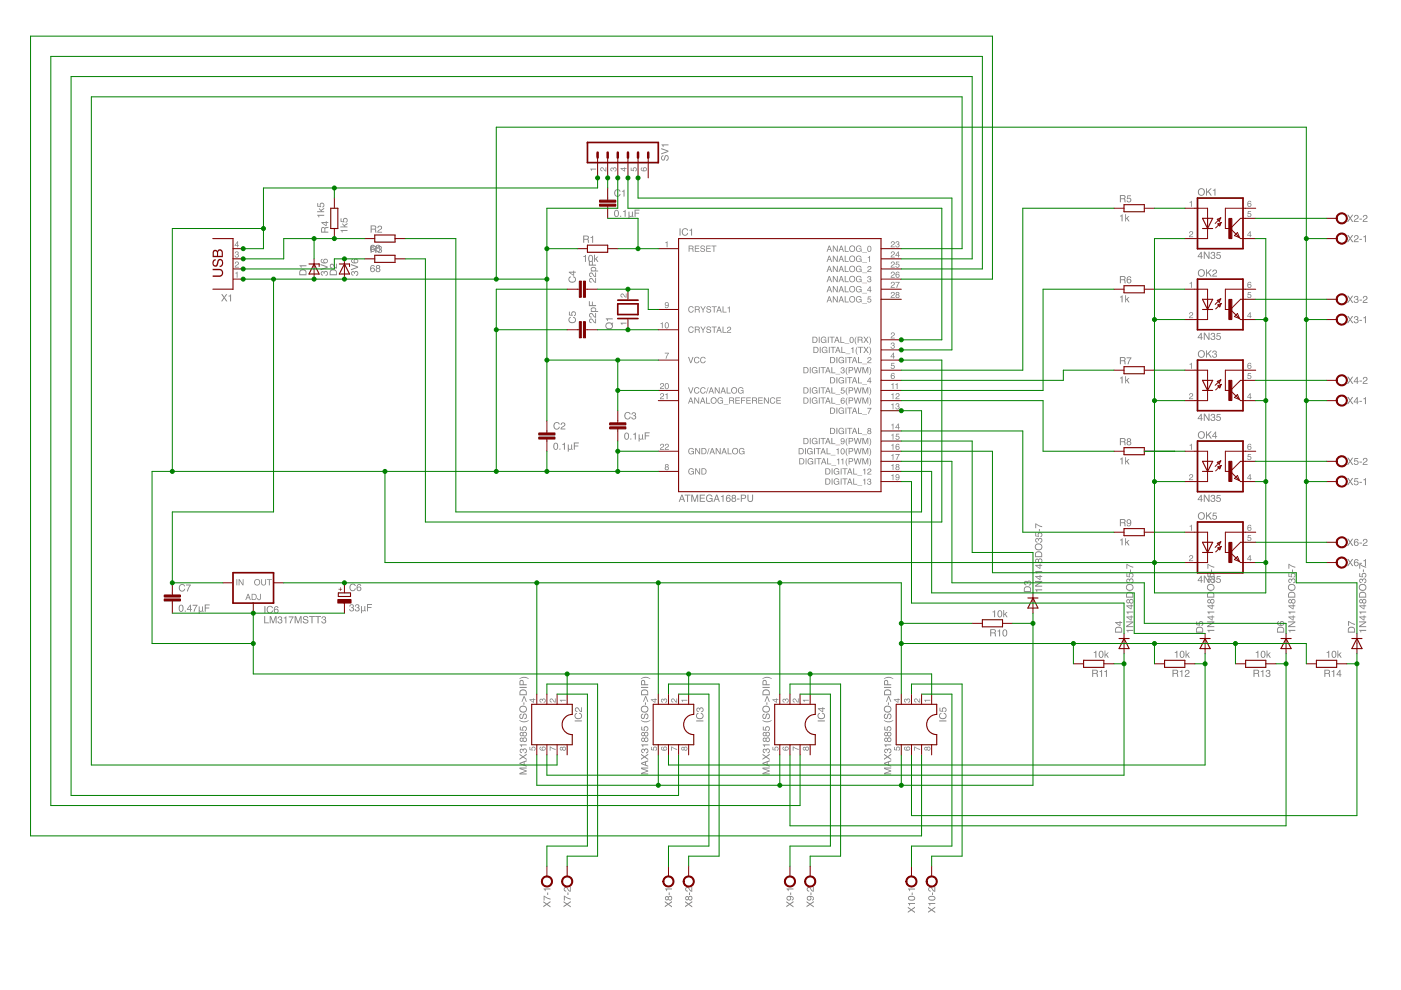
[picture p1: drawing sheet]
<svg xmlns="http://www.w3.org/2000/svg" width="297mm" height="210mm" viewBox="0 0 297 210" stroke-linecap="round" stroke-linejoin="round" font-family="sans-serif">
<g fill="#808080">
<path d="M67.3 45.5h1.4v.2h-1v.4h-.2zM67.6 44.1l.4 .4 .7-.4v.2l-.5 .4 .1 .1h.4v.2h-1.5v-.2h.9l-.5-.5zM67.3 43.1h.2v.6h.4a.51 .51 0 0 1 .2-.7 .51 .51 0 0 1 .7 .4 .51 .51 0 0 1-.4 .6v-.2a.32 .32 0 0 0 .1-.5 .32 .32 0 0 0-.5 0 .32 .32 0 0 0 .1 .5v.1l-.8-.1z" fill-rule="evenodd"/>
<path d="M110.1 162.7h1.6v.2h-1.3l1.3 .5v.2l-1.3 .4h1.3v.2h-1.6v-.3l1.3-.4-1.3-.5zM110.4 161.9l.6 .2v-.5zM110.1 161.8l1.6-.6v.2l-.5 .2v.6l.5 .1v.3l-1.6-.6zM110.1 159.8l.8 .5 .8-.5v.3l-.7 .4 .7 .4v.2l-.8-.5-.8 .5v-.3l.6-.3-.6-.4zM110.3 158.9l.3-.2 .3 .2a.5 .5 0 0 1 .8 .1 .5 .5 0 0 1-.5 .7v-.2a.3 .3 0 0 0 .3-.4 .3 .3 0 0 0-.5 0v.2h-.2a.24 .24 0 0 0-.2-.4 .24 .24 0 0 0-.2 .3l.3 .5-.5-.3zM110.2 157.8h1.5v.2h-1.1v.4h-.1zM110.3 156.8a.25 .25 0 0 0 .5 0 .25 .25 0 0 0-.5 0zM111 156.8a.3 .3 0 0 0 .6 0 .3 .3 0 0 0-.6 0zM110.3 156.5l.3-.1 .3 .2a.46 .46 0 0 1 .7-.1 .46 .46 0 0 1 0 .7 .46 .46 0 0 1-.7-.1 .42 .42 0 0 1-.7 0 .42 .42 0 0 1 .1-.6zM110.3 155.7a.25 .25 0 0 0 .5 0 .25 .25 0 0 0-.5 0zM111 155.7a.3 .3 0 0 0 .6 0 .3 .3 0 0 0-.6 0zM110.3 155.3l.3-.1 .3 .2a.46 .46 0 0 1 .7-.1 .46 .46 0 0 1 0 .7 .46 .46 0 0 1-.7-.1 .42 .42 0 0 1-.7 .1 .42 .42 0 0 1 .1-.7zM110.2 154.1h.2v.6h.4a.51 .51 0 0 1 .2-.7 .51 .51 0 0 1 .7 .4 .51 .51 0 0 1-.4 .6v-.2a.32 .32 0 0 0 .1-.5 .32 .32 0 0 0-.5 0 .32 .32 0 0 0 .1 .5v.1l-.8-.1zM110.1 152.7l1 .3 1-.3a1.25 1.25 0 0 1-2 0zM110.2 151.5l.4-.2v.2a.35 .35 0 0 0-.3 .4 .35 .35 0 0 0 .3 .3l.1-.1a.65 .65 0 0 1 .8-.7 .65 .65 0 0 1 .2 .6 .65 .65 0 0 1-.5 .5v-.2a.4 .4 0 0 0 .3-.4 .4 .4 0 0 0-.3-.4l-.1 .1a.63 .63 0 0 1-.2 .6 .63 .63 0 0 1-.7 .1l-.1-.4zM110.1 150.3a.8 .8 0 0 1 1.6 0 .8 .8 0 0 1-1.6 0zM110.3 150.3a.6 .6 0 0 0 1.2 0 .6 .6 0 0 0-1.2 0zM111 148.9h.2v.5h-.2zM111 147.6h.2l.5 1.2h-.2l-.4-1-.3 1h-.2zM110.5 146.5l-.2 .7h1.2v-.4a.61 .61 0 0 0-1-.3zM110.4 146.3a.82 .82 0 0 1 1.3 .5v.6h-1.6l.1-.8zM110.1 145.6h1.6v.3h-1.6zM110.3 144.3l.3-.1 .3 .1 .1 .8h.7v.2h-1.6zM110.4 144.4l-.1 .7h.6l-.1-.6zM110.1 143.9l.9-.4a1.14 1.14 0 0 1 1.1 .5l-.8-.3-1.2 .3z" fill-rule="evenodd"/>
<path d="M135.9 162.7h1.5v.2h-1.3l1.3 .5v.2l-1.3 .4h1.3v.2h-1.5v-.3l1.3-.4-1.3-.5zM136.1 161.9l.7 .2v-.5zM135.9 161.8l1.5-.6v.2l-.4 .2v.6l.4 .1v.3l-1.5-.6zM135.9 159.8l.8 .5 .7-.5v.3l-.6 .4 .6 .4v.2l-.7-.5-.8 .5v-.3l.6-.3-.6-.4zM136 158.9l.3-.2 .3 .2a.5 .5 0 0 1 .9 .1 .5 .5 0 0 1-.5 .7v-.2a.3 .3 0 0 0 .3-.4 .3 .3 0 0 0-.5 0l-.1 .2h-.1a.24 .24 0 0 0-.2-.4 .24 .24 0 0 0-.3 .3l.3 .5-.4-.3zM136 157.8h1.4v.2h-1v.4h-.2zM136.1 156.8a.25 .25 0 0 0 .5 0 .25 .25 0 0 0-.5 0zM136.7 156.8a.3 .3 0 0 0 .6 0 .3 .3 0 0 0-.6 0zM136.1 156.5l.2-.1 .3 .2a.46 .46 0 0 1 .7-.1 .46 .46 0 0 1 0 .7 .46 .46 0 0 1-.7-.1 .42 .42 0 0 1-.6 0 .42 .42 0 0 1 .1-.6zM136.1 155.7a.25 .25 0 0 0 .5 0 .25 .25 0 0 0-.5 0zM136.7 155.7a.3 .3 0 0 0 .6 0 .3 .3 0 0 0-.6 0zM136.1 155.3l.2-.1 .3 .2a.46 .46 0 0 1 .7-.1 .46 .46 0 0 1 0 .7 .46 .46 0 0 1-.7-.1 .42 .42 0 0 1-.6 .1 .42 .42 0 0 1 .1-.7zM136 154.1h.2v.6h.4a.51 .51 0 0 1 .2-.7 .51 .51 0 0 1 .7 .4 .51 .51 0 0 1-.4 .6v-.2a.32 .32 0 0 0 .1-.5 .32 .32 0 0 0-.5 0 .32 .32 0 0 0 .1 .5v.1l-.8-.1zM135.9 152.7l1 .3 1-.3a1.25 1.25 0 0 1-2 0zM136 151.5l.4-.2v.2a.35 .35 0 0 0-.4 .4 .35 .35 0 0 0 .4 .3l.1-.1a.65 .65 0 0 1 .8-.7 .65 .65 0 0 1 .2 .6 .65 .65 0 0 1-.6 .5v-.2a.4 .4 0 0 0 .4-.4 .4 .4 0 0 0-.4-.4v.1a.63 .63 0 0 1-.2 .6 .63 .63 0 0 1-.7 .1l-.1-.4zM135.9 150.3a.8 .8 0 0 1 1.6 0 .8 .8 0 0 1-1.6 0zM136.1 150.3a.58 .58 0 0 0 1.1 0 .58 .58 0 0 0-1.1 0zM136.7 148.9h.2v.5h-.2zM136.8 147.6h.2l.4 1.2h-.1l-.4-1-.4 1h-.2zM136.2 146.5l-.1 .7h1.2v-.4a.61 .61 0 0 0-1.1-.3zM136.1 146.3a.82 .82 0 0 1 1.3 .5v.6h-1.5v-.8zM135.9 145.6h1.5v.3h-1.5zM136 144.3l.3-.1 .4 .1 .1 .8h.6v.2h-1.5zM136.2 144.4l-.1 .7h.5v-.6zM135.9 143.9l.8-.4a1.14 1.14 0 0 1 1.2 .5l-.8-.3-1.2 .3z" fill-rule="evenodd"/>
<path d="M161.7 162.7h1.5v.2h-1.3l1.3 .5v.2l-1.3 .4h1.3v.2h-1.5v-.3l1.3-.4-1.3-.5zM161.9 161.9l.7 .2v-.5zM161.7 161.8l1.5-.6v.2l-.5 .2v.6l.5 .1v.3l-1.5-.6zM161.7 159.8l.7 .5 .8-.5v.3l-.6 .4 .6 .4v.2l-.8-.5-.7 .5v-.3l.6-.3-.6-.4zM161.8 158.9l.3-.2 .3 .2a.5 .5 0 0 1 .9 .1 .5 .5 0 0 1-.6 .7v-.2a.3 .3 0 0 0 .4-.4 .3 .3 0 0 0-.6 0v.2h-.2a.24 .24 0 0 0-.1-.4 .24 .24 0 0 0-.3 .3l.3 .5-.5-.3zM161.7 157.8h1.5v.2h-1.1v.4h-.1zM161.9 156.8a.25 .25 0 0 0 .5 0 .25 .25 0 0 0-.5 0zM162.5 156.8a.3 .3 0 0 0 .6 0 .3 .3 0 0 0-.6 0zM161.8 156.5l.3-.1 .3 .2a.46 .46 0 0 1 .7-.1 .46 .46 0 0 1 0 .7 .46 .46 0 0 1-.7-.1 .42 .42 0 0 1-.6 0 .42 .42 0 0 1 0-.6zM161.9 155.7a.25 .25 0 0 0 .5 0 .25 .25 0 0 0-.5 0zM162.5 155.7a.3 .3 0 0 0 .6 0 .3 .3 0 0 0-.6 0zM161.8 155.3l.3-.1 .3 .2a.46 .46 0 0 1 .7-.1 .46 .46 0 0 1 0 .7 .46 .46 0 0 1-.7-.1 .42 .42 0 0 1-.6 .1 .42 .42 0 0 1 0-.7zM161.7 154.1h.2v.6h.4a.51 .51 0 0 1 .3-.7 .51 .51 0 0 1 .7 .4 .51 .51 0 0 1-.5 .6v-.2a.32 .32 0 0 0 .2-.5 .32 .32 0 0 0-.5 0 .32 .32 0 0 0 0 .5v.1l-.8-.1zM161.6 152.7l1 .3 1-.3a1.25 1.25 0 0 1-2 0zM161.7 151.5l.4-.2v.2a.35 .35 0 0 0-.3 .4 .35 .35 0 0 0 .4 .3v-.1a.65 .65 0 0 1 .8-.7 .65 .65 0 0 1 .2 .6 .65 .65 0 0 1-.5 .5v-.2a.4 .4 0 0 0 .4-.4 .4 .4 0 0 0-.4-.4l-.1 .1a.63 .63 0 0 1-.2 .6 .63 .63 0 0 1-.6 .1l-.2-.4zM161.7 150.3a.78 .78 0 0 1 1.5 0 .78 .78 0 0 1-1.5 0zM161.8 150.3a.6 .6 0 0 0 1.2 0 .6 .6 0 0 0-1.2 0zM162.5 148.9h.2v.5h-.2zM162.6 147.6h.1l.5 1.2h-.2l-.4-1-.3 1h-.2zM162 146.5l-.2 .7h1.2v-.4a.61 .61 0 0 0-1-.3zM161.9 146.3a.82 .82 0 0 1 1.3 .5v.6h-1.5v-.8zM161.7 145.6h1.5v.3h-1.5zM161.8 144.3l.3-.1 .3 .1 .1 .8h.7v.2h-1.5zM162 144.4l-.2 .7h.6l-.1-.6zM161.6 143.9l.9-.4a1.14 1.14 0 0 1 1.1 .5l-.8-.3-1.2 .3z" fill-rule="evenodd"/>
<path d="M187.4 162.7h1.6v.2h-1.3l1.3 .5v.2l-1.3 .4h1.3v.2h-1.6v-.3l1.3-.4-1.3-.5zM187.7 161.9l.6 .2v-.5zM187.4 161.8l1.6-.6v.2l-.5 .2v.6l.5 .1v.3l-1.6-.6zM187.4 159.8l.8 .5 .8-.5v.3l-.7 .4 .7 .4v.2l-.8-.5-.8 .5v-.3l.6-.3-.6-.4zM187.6 158.9l.3-.2 .3 .2a.5 .5 0 0 1 .8 .1 .5 .5 0 0 1-.5 .7v-.2a.3 .3 0 0 0 .3-.4 .3 .3 0 0 0-.5 0v.2h-.2a.24 .24 0 0 0-.2-.4 .24 .24 0 0 0-.3 .3l.4 .5-.5-.3zM187.5 157.8h1.5v.2h-1.1v.4h-.1zM187.6 156.8a.25 .25 0 0 0 .5 0 .25 .25 0 0 0-.5 0zM188.2 156.8a.35 .35 0 0 0 .7 0 .35 .35 0 0 0-.7 0zM187.6 156.5l.2-.1 .4 .2a.46 .46 0 0 1 .6-.1 .46 .46 0 0 1 0 .7 .46 .46 0 0 1-.6-.1 .42 .42 0 0 1-.7 0 .42 .42 0 0 1 .1-.6zM187.6 155.7a.25 .25 0 0 0 .5 0 .25 .25 0 0 0-.5 0zM188.2 155.7a.35 .35 0 0 0 .7 0 .35 .35 0 0 0-.7 0zM187.6 155.3l.2-.1 .4 .2a.46 .46 0 0 1 .6-.1 .46 .46 0 0 1 0 .7 .46 .46 0 0 1-.6-.1 .42 .42 0 0 1-.7 .1 .42 .42 0 0 1 .1-.7zM187.5 154.1h.2v.6h.4a.51 .51 0 0 1 .2-.7 .51 .51 0 0 1 .7 .4 .51 .51 0 0 1-.4 .6v-.2a.32 .32 0 0 0 .1-.5 .32 .32 0 0 0-.5 0 .32 .32 0 0 0 .1 .5v.1l-.8-.1zM187.4 152.7l1 .3 1-.3a1.25 1.25 0 0 1-2 0zM187.5 151.5l.4-.2v.2a.35 .35 0 0 0-.3 .4 .35 .35 0 0 0 .3 .3l.1-.1a.65 .65 0 0 1 .8-.7 .65 .65 0 0 1 .2 .6 .65 .65 0 0 1-.5 .5v-.2a.4 .4 0 0 0 .3-.4 .4 .4 0 0 0-.3-.4l-.1 .1a.63 .63 0 0 1-.2 .6 .63 .63 0 0 1-.7 .1l-.1-.4zM187.4 150.3a.8 .8 0 0 1 1.6 0 .8 .8 0 0 1-1.6 0zM187.6 150.3a.6 .6 0 0 0 1.2 0 .6 .6 0 0 0-1.2 0zM188.3 148.9h.2v.5h-.2zM188.3 147.6h.2l.5 1.2h-.2l-.4-1-.4 1h-.1zM187.8 146.5l-.2 .7h1.2v-.4a.61 .61 0 0 0-1-.3zM187.7 146.3a.82 .82 0 0 1 1.3 .5v.6h-1.6l.1-.8zM187.4 145.6h1.6v.3h-1.6zM187.5 144.3l.4-.1 .3 .1 .1 .8h.7v.2h-1.6zM187.7 144.4l-.1 .7h.5v-.6zM187.4 143.9l.9-.4a1.14 1.14 0 0 1 1.1 .5l-.8-.3-1.2 .3z" fill-rule="evenodd"/>
<path d="M144.6 105.1l-.3 .7h.5zM144.5 104.9h.2l.6 1.5h-.3l-.1-.5h-.6l-.2 .5h-.2zM145.2 104.9h1.2v.2h-.5v1.3h-.2v-1.3h-.5zM146.6 104.9h.3l.4 1.3 .4-1.3h.3v1.5h-.2v-1.3l-.4 1.3h-.2l-.4-1.3v1.3h-.2zM148.4 104.9h1.1v.2h-.9v.4h.8v.2h-.8v.5h.9v.2h-1.1zM149.9 105.1a.67 .67 0 0 1 1.2 .2h-.2a.57 .57 0 0 0-1 .1 .57 .57 0 0 0 .5 .9 .45 .45 0 0 0 .5-.5h-.5v-.2h.7v.8l-.2-.2a.76 .76 0 0 1-1.1 0 .76 .76 0 0 1 .1-1.1zM151.9 105.1l-.2 .7h.5zM151.8 104.9h.3l.5 1.5h-.2l-.2-.5h-.6l-.1 .5h-.2zM152.9 105.2l.5-.3v1.5h-.2v-1.1h-.3zM154.1 105.1l.6-.2 .2 .4-.6-.2-.2 .5a.5 .5 0 0 1 .8 .2 .5 .5 0 0 1-.4 .7 .5 .5 0 0 1-.6-.5zM154.1 105.9a.35 .35 0 0 0 .7 0 .35 .35 0 0 0-.7 0zM155.3 105.3a.25 .25 0 0 0 .5 0 .25 .25 0 0 0-.5 0zM155.3 106a.3 .3 0 0 0 .6 0 .3 .3 0 0 0-.6 0zM155.2 105a.42 .42 0 0 1 .7 0 .42 .42 0 0 1-.1 .6 .46 .46 0 0 1 .1 .7 .46 .46 0 0 1-.7 0 .46 .46 0 0 1 .1-.7l-.2-.3zM156.3 105.7h.5v.2h-.5zM157.1 104.9h.6a.44 .44 0 0 1 .5 .4 .44 .44 0 0 1-.5 .5h-.4v.6h-.2zM157.3 105.1v.5h.4a.27 .27 0 0 0 .3-.3 .27 .27 0 0 0-.3-.2zM158.5 104.9h.2v.9a.39 .39 0 0 0 .4 .5 .39 .39 0 0 0 .4-.5v-.9h.2v.8a.61 .61 0 0 1-.6 .7 .61 .61 0 0 1-.6-.7z" fill-rule="evenodd"/>
<path d="M123.7 54.3l.5-.2v1.4h-.2v-1h-.3zM124.9 54.2a.63 .63 0 0 1 .8 .1 .63 .63 0 0 1 0 .8 .52 .52 0 0 1-.7 .4 .52 .52 0 0 1-.3-.7zM125.1 54.3a.82 .82 0 0 0 .1 1.1 .7 .7 0 0 0 0-1.2zM126 54h.1v.9l.5-.5h.3l-.5 .4 .5 .7h-.3l-.3-.5-.2 .1v.4h-.1z" fill-rule="evenodd"/>
<path d="M117.5 94a.63 .63 0 0 1 .8 .1 .63 .63 0 0 1 0 .9 .52 .52 0 0 1-.7 .3 .52 .52 0 0 1-.3-.7zM117.7 94.1a.82 .82 0 0 0 .1 1.1 .7 .7 0 0 0 0-1.2zM118.6 95.1h.2v.2h-.2zM119.2 94.2l.6-.3v1.4h-.2v-1h-.4z" fill-rule="evenodd"/>
<path d="M120.4 94.2h.2v.7a.27 .27 0 0 0 .2 .3 .27 .27 0 0 0 .3-.3v-.7h.2l.1 1.1-.8-.1v.6h-.2z" fill-rule="evenodd"/>
<path d="M121.7 93.8h1v.2h-.8v.5h.7v.2h-.7v.6h-.2z" fill-rule="evenodd"/>
<path d="M132.5 91.9a.63 .63 0 0 1 .8 .1 .63 .63 0 0 1 0 .8 .52 .52 0 0 1-.6 .4 .52 .52 0 0 1-.4-.7zM132.7 91.9a.82 .82 0 0 0 .1 1.2 .7 .7 0 0 0 .1-1.2zM133.6 93h.3v.2h-.3zM134.2 92l.6-.3v1.5h-.2v-1.1h-.4z" fill-rule="evenodd"/>
<path d="M135.4 92.1h.2v.6a.27 .27 0 0 0 .3 .4 .27 .27 0 0 0 .2-.4v-.6h.2l.2 1.1-.9-.1v.5h-.2z" fill-rule="evenodd"/>
<path d="M136.7 91.7h1v.2h-.8v.4h.7v.2h-.7v.7h-.2z" fill-rule="evenodd"/>
<path d="M130.4 44.6a.63 .63 0 0 1 .8 .2 .63 .63 0 0 1 0 .8 .52 .52 0 0 1-.7 .4 .52 .52 0 0 1-.3-.7zM130.6 44.7a.82 .82 0 0 0 .1 1.1 .7 .7 0 0 0 0-1.1zM131.5 45.7h.2v.3h-.2zM132.1 44.8l.5-.3v1.5h-.2v-1.1h-.3z" fill-rule="evenodd"/>
<path d="M133.3 44.9h.2v.6a.27 .27 0 0 0 .2 .3 .27 .27 0 0 0 .3-.3v-.6h.2l.1 1.1-.8-.1v.5h-.2z" fill-rule="evenodd"/>
<path d="M134.5 44.5h1.1v.1h-.8v.5h.7v.2h-.7v.7h-.3z" fill-rule="evenodd"/>
<path d="M78.6 52.1l.6-.2 .3 .4-.6-.2-.2 .5a.5 .5 0 0 1 .7 .2 .5 .5 0 0 1-.3 .7 .5 .5 0 0 1-.6-.5zM78.7 52.9a.32 .32 0 0 0 .6 0 .32 .32 0 0 0-.6 0zM79.9 52.3a.25 .25 0 0 0 .5 0 .25 .25 0 0 0-.5 0zM79.8 53a.35 .35 0 0 0 .7 0 .35 .35 0 0 0-.7 0zM79.8 52a.42 .42 0 0 1 .7-.1 .42 .42 0 0 1-.1 .7 .46 .46 0 0 1 .1 .7 .46 .46 0 0 1-.7 0 .46 .46 0 0 1 .1-.7l-.2-.3z" fill-rule="evenodd"/>
<path d="M78.6 56.3l.6-.1 .3 .4-.6-.2-.2 .5a.5 .5 0 0 1 .7 .2 .5 .5 0 0 1-.3 .7 .5 .5 0 0 1-.6-.6zM78.7 57.2a.32 .32 0 0 0 .6 0 .32 .32 0 0 0-.6 0zM79.9 56.6a.25 .25 0 0 0 .5 0 .25 .25 0 0 0-.5 0zM79.8 57.3a.35 .35 0 0 0 .7 0 .35 .35 0 0 0-.7 0zM79.8 56.3a.42 .42 0 0 1 .7-.1 .42 .42 0 0 1-.1 .7 .46 .46 0 0 1 .1 .7 .46 .46 0 0 1-.7 0 .46 .46 0 0 1 .1-.7l-.2-.3z" fill-rule="evenodd"/>
<path d="M72.2 48.8h1.5v.2h-1.1v.3h-.1zM72.6 47.3l.4 .4 .7-.4v.2l-.6 .4 .2 .1h.4v.2h-1.5v-.2h.8l-.4-.5zM72.2 46.3h.2v.6l.4 .1a.51 .51 0 0 1 .2-.8 .51 .51 0 0 1 .7 .4 .51 .51 0 0 1-.4 .6v-.2a.32 .32 0 0 0 .1-.5 .32 .32 0 0 0-.5 0 .32 .32 0 0 0 .1 .5v.2l-.8-.2z" fill-rule="evenodd"/>
<path d="M68.1 57.6l.3-.1 .3 .2a.5 .5 0 0 1 .9 .1 .5 .5 0 0 1-.6 .7v-.2a.3 .3 0 0 0 .3-.4 .3 .3 0 0 0-.5 0v.2l-.2-.1a.24 .24 0 0 0-.2-.3 .24 .24 0 0 0-.2 .3l.3 .4-.5-.3zM68 56l1.5 .5v.2l-1.5 .6v-.2l1.3-.5-1.3-.4zM68.1 55l.3-.1-.2 .6 .5 .2a.5 .5 0 0 1 .2-.8 .5 .5 0 0 1 .7 .4 .5 .5 0 0 1-.5 .5 .68 .68 0 0 1-.8-.1 .68 .68 0 0 1-.2-.7zM68.7 55.3a.32 .32 0 0 0 .6 0 .32 .32 0 0 0-.6 0z" fill-rule="evenodd"/>
<path d="M74.5 57.6l.3-.1 .3 .2a.5 .5 0 0 1 .9 .1 .5 .5 0 0 1-.5 .7v-.2a.3 .3 0 0 0 .3-.4 .3 .3 0 0 0-.5 0l-.1 .2-.1-.1a.24 .24 0 0 0-.2-.3 .24 .24 0 0 0-.3 .3l.3 .4-.4-.3zM74.4 56l1.5 .5v.2l-1.5 .6v-.2l1.3-.5-1.3-.4zM74.6 55l.2-.1-.2 .6 .6 .2a.5 .5 0 0 1 .1-.8 .5 .5 0 0 1 .7 .4 .5 .5 0 0 1-.5 .5 .68 .68 0 0 1-.8-.1 .68 .68 0 0 1-.1-.7zM75.1 55.3a.35 .35 0 0 0 .7 0 .35 .35 0 0 0-.7 0z" fill-rule="evenodd"/>
<path d="M125 59.1a.86 .86 0 0 1 1.1 .6l.1 .1v-.8h.2v1l-.5-.2a.58 .58 0 0 0-.8-.6v.4l.3 .1v.2l-.5-.3zM125 57.9a.86 .86 0 0 1 1.1 .6l.1 .1v-.8h.2v1l-.5-.2a.58 .58 0 0 0-.8-.6v.4l.3 .2v.2l-.5-.4zM125.4 56.9a.37 .37 0 0 0 .4 .5 .37 .37 0 0 0 .3-.5l-.4-.1zM125.4 56.7a.54 .54 0 0 1 .8-.1 .54 .54 0 0 1 0 .8h.6v.2h-1.5v-.2h.1l-.2-.4zM124.9 55.3h.1v.8h.5v-.7h.2v.7h.7v.2h-1.5z" fill-rule="evenodd"/>
<path d="M125 67.6a.86 .86 0 0 1 1.1 .7h.1v-.8h.2v1.1l-.5-.2a.58 .58 0 0 0-.8-.6v.4l.3 .1v.2l-.5-.3zM125 66.5a.86 .86 0 0 1 1.1 .6l.1 .1v-.8h.2v1l-.5-.2a.58 .58 0 0 0-.8-.6v.4l.3 .2v.1l-.5-.3zM125.4 65.5a.37 .37 0 0 0 .4 .5 .37 .37 0 0 0 .3-.6h-.4zM125.4 65.3a.54 .54 0 0 1 .8-.1 .54 .54 0 0 1 0 .8h.6v.1h-1.5v-.1h.1l-.2-.4zM124.9 63.9h.1v.8h.5v-.7h.2v.7h.7v.2h-1.5z" fill-rule="evenodd"/>
<path d="M254.6 53.7l-.5 .7h.5zM254.6 53.4h.2v1h.2v.1h-.2v.4h-.2v-.4h-.7zM255.2 53.4h.3l.7 1.2v-1.2h.2v1.5h-.2l-.8-1.2v1.2h-.2zM256.8 53.5a.43 .43 0 0 1 .7 0 .43 .43 0 0 1-.1 .6 .5 .5 0 0 1-.1 .9 .5 .5 0 0 1-.7-.6h.2a.3 .3 0 0 0 .5 .3 .3 .3 0 0 0 0-.5h-.3l.1-.2a.24 .24 0 0 0 .3-.2 .24 .24 0 0 0-.2-.2l-.5 .3zM258 53.4h.8v.2h-.7v.4a.51 .51 0 0 1 .7 .3 .51 .51 0 0 1-.3 .7 .51 .51 0 0 1-.7-.5h.2a.32 .32 0 0 0 .5 .2 .32 .32 0 0 0 .1-.5 .32 .32 0 0 0-.5 0h-.2z" fill-rule="evenodd"/>
<path d="M254.6 70.9l-.5 .6h.5zM254.6 70.6h.2v.9h.2v.2h-.2v.4h-.2v-.4h-.7zM255.2 70.5h.3l.7 1.3v-1.3h.2v1.6h-.2l-.8-1.3v1.3h-.2zM256.8 70.7a.43 .43 0 0 1 .7-.1 .43 .43 0 0 1-.1 .7 .5 .5 0 0 1-.1 .8 .5 .5 0 0 1-.7-.5h.2a.3 .3 0 0 0 .5 .3 .3 .3 0 0 0 0-.5h-.3l.1-.2a.24 .24 0 0 0 .3-.2 .24 .24 0 0 0-.2-.3l-.5 .4zM258 70.6h.8v.2h-.7v.4a.51 .51 0 0 1 .7 .2 .51 .51 0 0 1-.3 .7 .51 .51 0 0 1-.7-.4h.2a.32 .32 0 0 0 .5 .1 .32 .32 0 0 0 .1-.5 .32 .32 0 0 0-.5 .1h-.2z" fill-rule="evenodd"/>
<path d="M254.6 88l-.5 .7h.5zM254.6 87.7h.2v1h.2v.2h-.2v.3h-.2v-.3h-.7zM255.2 87.7h.3l.7 1.2v-1.2h.2v1.5h-.2l-.8-1.2v1.2h-.2zM256.8 87.8a.43 .43 0 0 1 .7 0 .43 .43 0 0 1-.1 .6 .5 .5 0 0 1-.1 .9 .5 .5 0 0 1-.7-.5h.2a.3 .3 0 0 0 .5 .3 .3 .3 0 0 0 0-.5l-.3-.1 .1-.1a.24 .24 0 0 0 .3-.2 .24 .24 0 0 0-.2-.3l-.5 .3zM258 87.8h.8v.1h-.7v.5a.51 .51 0 0 1 .7 .2 .51 .51 0 0 1-.3 .7 .51 .51 0 0 1-.7-.5h.2a.32 .32 0 0 0 .5 .2 .32 .32 0 0 0 .1-.5 .32 .32 0 0 0-.5 .1h-.2z" fill-rule="evenodd"/>
<path d="M254.6 105.2l-.5 .7h.5zM254.6 104.9h.2v1h.2v.1h-.2v.4h-.2v-.4h-.7zM255.2 104.9h.3l.7 1.2v-1.2h.2v1.5h-.2l-.8-1.2v1.2h-.2zM256.8 105a.43 .43 0 0 1 .7 0 .43 .43 0 0 1-.1 .6 .5 .5 0 0 1-.1 .9 .5 .5 0 0 1-.7-.6h.2a.32 .32 0 0 0 .5 .4 .3 .3 0 0 0 0-.6h-.3l.1-.1a.24 .24 0 0 0 .3-.2 .24 .24 0 0 0-.2-.3l-.5 .3zM258 104.9h.8v.2h-.7v.4a.51 .51 0 0 1 .7 .3 .51 .51 0 0 1-.3 .7 .51 .51 0 0 1-.7-.5h.2a.32 .32 0 0 0 .5 .2 .32 .32 0 0 0 .1-.5 .32 .32 0 0 0-.5 0h-.2z" fill-rule="evenodd"/>
<path d="M254.6 122.4l-.5 .6h.5zM254.6 122.1h.2v.9h.2v.2h-.2v.4h-.2v-.4h-.7zM255.2 122.1h.3l.7 1.2v-1.2h.2v1.5h-.2l-.8-1.3v1.3h-.2zM256.8 122.2a.43 .43 0 0 1 .7-.1 .43 .43 0 0 1-.1 .7 .5 .5 0 0 1-.1 .8 .5 .5 0 0 1-.7-.5h.2a.3 .3 0 0 0 .5 .3 .3 .3 0 0 0 0-.5h-.3l.1-.2a.24 .24 0 0 0 .3-.2 .24 .24 0 0 0-.2-.2l-.5 .3zM258 122.1h.8v.2h-.7v.4a.51 .51 0 0 1 .7 .2 .51 .51 0 0 1-.3 .7 .51 .51 0 0 1-.7-.4h.2a.32 .32 0 0 0 .5 .1 .32 .32 0 0 0 .1-.5 .32 .32 0 0 0-.5 .1h-.2z" fill-rule="evenodd"/>
<path d="M237.5 45.7l.5-.2v1.4h-.2v-1h-.3zM238.6 45.4h.1v.9l.5-.5h.3l-.5 .4 .5 .7h-.3l-.3-.5-.2 .1v.4h-.1z" fill-rule="evenodd"/>
<path d="M237.5 62.9l.5-.3v1.5h-.2v-1h-.3zM238.6 62.6h.1v.9l.5-.5h.3l-.5 .4 .5 .7h-.3l-.3-.5-.2 .1v.4h-.1z" fill-rule="evenodd"/>
<path d="M237.5 80.1l.5-.3v1.5h-.2v-1.1h-.3zM238.6 79.8h.1v.8l.5-.4h.3l-.5 .4 .5 .7h-.3l-.3-.6-.2 .2v.4h-.1z" fill-rule="evenodd"/>
<path d="M237.5 97.3l.5-.3v1.5h-.2v-1.1h-.3zM238.6 96.9h.1v.9l.5-.5h.3l-.5 .5 .5 .7h-.3l-.3-.6-.2 .1v.5h-.1z" fill-rule="evenodd"/>
<path d="M237.5 114.4l.5-.2v1.4h-.2v-1h-.3zM238.6 114.1h.1v.9l.5-.5h.3l-.5 .4 .5 .7h-.3l-.3-.5-.2 .1v.4h-.1z" fill-rule="evenodd"/>
<path d="M56 130.6h.2v1.4h.8v.2h-1zM57.2 130.6h.3l.4 1.3 .4-1.3h.3v1.6h-.2v-1.3l-.4 1.3h-.2l-.4-1.3v1.3h-.2zM59 130.8a.43 .43 0 0 1 .7-.1 .43 .43 0 0 1-.1 .7 .5 .5 0 0 1-.1 .8 .5 .5 0 0 1-.7-.5h.2a.3 .3 0 0 0 .5 .3 .3 .3 0 0 0 0-.5h-.3l.1-.2a.24 .24 0 0 0 .3-.2 .24 .24 0 0 0-.2-.3l-.5 .4zM60.2 131l.5-.3v1.5h-.2v-1.1h-.3zM61.2 130.7h1.1l-.7 1.5h-.2l.1-.3 .5-1h-.8zM62.5 130.6h.3l.4 1.3 .4-1.3h.3v1.6h-.2v-1.3l-.4 1.3h-.2l-.4-1.3v1.3h-.2zM64.4 130.7l.4-.1a.49 .49 0 0 1 .6 .5h-.2a.35 .35 0 0 0-.4-.3 .35 .35 0 0 0-.3 .3v.1a.65 .65 0 0 1 .8 .8 .65 .65 0 0 1-.7 .2 .65 .65 0 0 1-.4-.5h.2a.4 .4 0 0 0 .4 .3 .4 .4 0 0 0 .4-.3l-.1-.1a.63 .63 0 0 1-.6-.2 .63 .63 0 0 1-.1-.7zM65.5 130.6h1.3v.2h-.5v1.4h-.3v-1.4h-.5zM66.8 130.6h1.3v.2h-.6v1.4h-.2v-1.4h-.5zM68.3 130.8a.43 .43 0 0 1 .7-.1 .43 .43 0 0 1-.1 .7 .5 .5 0 0 1-.1 .8 .5 .5 0 0 1-.7-.5h.2a.3 .3 0 0 0 .5 .3 .3 .3 0 0 0 0-.5h-.3l.1-.2a.24 .24 0 0 0 .3-.2 .24 .24 0 0 0-.2-.3l-.5 .4z" fill-rule="evenodd"/>
<path d="M74.2 128.2a.43 .43 0 0 1 .7 0 .43 .43 0 0 1-.1 .6 .5 .5 0 0 1-.1 .9 .5 .5 0 0 1-.7-.6h.2a.32 .32 0 0 0 .5 .4 .3 .3 0 0 0 0-.6h-.3l.1-.1a.24 .24 0 0 0 .3-.2 .24 .24 0 0 0-.2-.3l-.5 .3zM75.4 128.2a.43 .43 0 0 1 .7 0 .43 .43 0 0 1-.1 .6 .5 .5 0 0 1-.1 .9 .5 .5 0 0 1-.7-.6h.2a.3 .3 0 0 0 .4 .4 .3 .3 0 0 0 0-.6h-.2l.1-.1a.24 .24 0 0 0 .3-.2 .24 .24 0 0 0-.3-.3l-.4 .3z" fill-rule="evenodd"/>
<path d="M76.5 128.5h.2v.6a.27 .27 0 0 0 .3 .4 .27 .27 0 0 0 .3-.4v-.6h.1l.2 1.1-.9-.1v.5h-.2z" fill-rule="evenodd"/>
<path d="M77.8 128.1h1.1v.2h-.9v.4h.8v.2h-.8v.7h-.2z" fill-rule="evenodd"/>
<path d="M38.1 128.4a.63 .63 0 0 1 .8 .1 .63 .63 0 0 1 0 .8 .52 .52 0 0 1-.7 .4 .52 .52 0 0 1-.3-.7zM38.3 128.4a.82 .82 0 0 0 .1 1.2 .7 .7 0 0 0 0-1.2zM39.2 129.5h.2v.2h-.2zM40.3 128.5l-.5 .7h.5zM40.3 128.2h.2v1h.2v.1h-.2v.4h-.2v-.4h-.7zM40.8 128.2h1.1l-.6 1.5h-.2v-.3l.6-1h-.9z" fill-rule="evenodd"/>
<path d="M42.1 128.6h.2v.6a.27 .27 0 0 0 .3 .3 .27 .27 0 0 0 .3-.3v-.6h.1l.2 1.1-.9-.1v.5h-.2z" fill-rule="evenodd"/>
<path d="M43.4 128.2h1.1v.2h-.9v.4h.8v.2h-.8v.7h-.2z" fill-rule="evenodd"/>
<path d="M210.4 129.7l.6-.3v1.5h-.2v-1.1h-.4zM211.6 129.5a.63 .63 0 0 1 .8 .2 .63 .63 0 0 1 .1 .8 .52 .52 0 0 1-.7 .4 .52 .52 0 0 1-.3-.7zM211.8 129.6a.82 .82 0 0 0 .2 1.1 .7 .7 0 0 0 0-1.1zM212.7 129.3h.2v.9l.5-.4h.2l-.4 .4 .4 .7h-.2l-.3-.6-.2 .2v.4h-.2z" fill-rule="evenodd"/>
<path d="M219.5 125h1.5v.2h-1.1v.3h-.1zM219.4 123.2h1.6v.2l-1.3 .8h1.3v.2h-1.6v-.3l1.3-.7h-1.3zM219.8 122.3l.6 .5v-.5zM219.5 122.1h.9v-.2h.2v.2h.4v.2h-.4v.7h-.2l-.9-.7zM219.5 121.1h1.5v.2h-1.1v.3h-.1zM219.8 120l.6 .4v-.4zM219.5 119.8h.9v-.3h.2v.3h.4v.2h-.4v.6h-.2l-.9-.7zM219.6 118.9a.25 .25 0 0 0 .5 0 .25 .25 0 0 0-.5 0zM220.3 118.9a.3 .3 0 0 0 .6 0 .3 .3 0 0 0-.6 0zM219.6 118.6l.2-.2 .4 .2a.46 .46 0 0 1 .6 0 .46 .46 0 0 1 0 .6 .46 .46 0 0 1-.6 0 .42 .42 0 0 1-.7 0 .42 .42 0 0 1 .1-.6zM219.8 117.2l-.2 .7h1.2v-.3a.61 .61 0 0 0-1-.4zM219.7 117a.82 .82 0 0 1 1.3 .5v.6h-1.6l.1-.8zM219.4 115.9a.8 .8 0 0 1 1.6 0 .8 .8 0 0 1-1.6 0zM219.6 115.9a.6 .6 0 0 0 1.2 0 .6 .6 0 0 0-1.2 0zM219.6 114.2l.3-.1 .3 .2a.5 .5 0 0 1 .8 .1 .5 .5 0 0 1-.5 .7v-.2a.3 .3 0 0 0 .3-.4 .3 .3 0 0 0-.5-.1v.3l-.2-.1a.24 .24 0 0 0-.2-.3 .24 .24 0 0 0-.3 .3l.4 .4-.5-.3zM219.5 112.9h.2v.7h.4a.51 .51 0 0 1 .2-.7 .51 .51 0 0 1 .7 .3 .51 .51 0 0 1-.4 .7v-.2a.32 .32 0 0 0 .1-.5 .32 .32 0 0 0-.5 0 .32 .32 0 0 0 .1 .5v.1l-.8-.1zM220.3 112.2h.2v.5h-.2zM219.5 111l1.5 .6v.2l-1.3-.6v.8h-.2z" fill-rule="evenodd"/>
<path d="M231.9 138.3l.5-.3v1.5h-.2v-1.1h-.3zM233.1 138.1a.63 .63 0 0 1 .8 .2 .63 .63 0 0 1 0 .8 .52 .52 0 0 1-.7 .4 .52 .52 0 0 1-.3-.8zM233.3 138.2a.82 .82 0 0 0 .1 1.1 .7 .7 0 0 0 .1-1.2zM234.2 137.9h.2v.9l.4-.5h.3l-.4 .5 .4 .7h-.2l-.4-.6-.1 .1v.5h-.2z" fill-rule="evenodd"/>
<path d="M238.8 133.6h1.5v.2h-1.1v.3h-.1zM238.8 131.8h1.5v.2l-1.2 .8h1.2v.2h-1.5v-.3l1.2-.7h-1.2zM239.1 130.9l.7 .5v-.5zM238.8 130.7h1v-.2h.1v.2h.4v.2h-.4v.6h-.2l-.9-.6zM238.8 129.7h1.5v.2h-1.1v.3h-.1zM239.1 128.5l.7 .5v-.5zM238.8 128.4h1v-.3h.1v.3h.4v.1h-.4v.7h-.2l-.9-.7zM239 127.5a.25 .25 0 0 0 .5 0 .25 .25 0 0 0-.5 0zM239.6 127.5a.3 .3 0 0 0 .6 0 .3 .3 0 0 0-.6 0zM238.9 127.2l.3-.2 .3 .2a.46 .46 0 0 1 .7-.1 .46 .46 0 0 1 0 .7 .46 .46 0 0 1-.7-.1 .42 .42 0 0 1-.7 .1 .42 .42 0 0 1 .1-.6zM239.1 125.8l-.2 .7h1.2v-.4a.61 .61 0 0 0-1-.3zM239 125.6a.82 .82 0 0 1 1.3 .5v.6h-1.5v-.8zM238.7 124.5a.8 .8 0 0 1 1.6 0 .8 .8 0 0 1-1.6 0zM238.9 124.5a.6 .6 0 0 0 1.2 0 .6 .6 0 0 0-1.2 0zM238.9 122.8l.3-.1 .3 .2a.5 .5 0 0 1 .9 .1 .5 .5 0 0 1-.6 .7v-.2a.3 .3 0 0 0 .3-.5 .3 .3 0 0 0-.5 0v.3l-.2-.1a.24 .24 0 0 0-.2-.3 .24 .24 0 0 0-.2 .2l.3 .5-.5-.3zM238.8 121.5h.2v.7h.4a.51 .51 0 0 1 .3-.7 .51 .51 0 0 1 .6 .3 .51 .51 0 0 1-.4 .7v-.2a.32 .32 0 0 0 .2-.5 .32 .32 0 0 0-.5 0 .32 .32 0 0 0 0 .5v.1l-.8-.1zM239.6 120.8h.2v.5h-.2zM238.8 119.5l1.5 .7v.2l-1.3-.6v.8h-.2z" fill-rule="evenodd"/>
<path d="M249.1 138.3l.5-.3v1.5h-.2v-1.1h-.3zM250.3 138.1a.63 .63 0 0 1 .8 .2 .63 .63 0 0 1 0 .8 .52 .52 0 0 1-.7 .4 .52 .52 0 0 1-.3-.8zM250.5 138.2a.82 .82 0 0 0 .1 1.1 .7 .7 0 0 0 0-1.2zM251.4 137.9h.1v.9l.5-.5h.3l-.5 .5 .5 .7h-.3l-.3-.6-.2 .1v.5h-.1z" fill-rule="evenodd"/>
<path d="M256 133.6h1.5v.2h-1.1v.3h-.1zM255.9 131.8h1.6v.2l-1.3 .8h1.3v.2h-1.6v-.3l1.3-.7h-1.3zM256.3 130.9l.6 .5v-.5zM256 130.7h.9v-.2h.2v.2h.4v.2h-.4v.6h-.2l-.9-.6zM256 129.7h1.5v.2h-1.1v.3h-.1zM256.3 128.5l.6 .5v-.5zM256 128.4h.9v-.3h.2v.3h.4v.1h-.4v.7h-.2l-.9-.7zM256.1 127.5a.25 .25 0 0 0 .5 0 .25 .25 0 0 0-.5 0zM256.7 127.5a.35 .35 0 0 0 .7 0 .35 .35 0 0 0-.7 0zM256.1 127.2l.2-.2 .4 .2a.46 .46 0 0 1 .6-.1 .46 .46 0 0 1 0 .7 .46 .46 0 0 1-.6-.1 .42 .42 0 0 1-.7 .1 .42 .42 0 0 1 .1-.6zM256.3 125.8l-.2 .7h1.2v-.4a.61 .61 0 0 0-1-.3zM256.2 125.6a.82 .82 0 0 1 1.3 .5v.6h-1.6l.1-.8zM255.9 124.5a.8 .8 0 0 1 1.6 0 .8 .8 0 0 1-1.6 0zM256.1 124.5a.6 .6 0 0 0 1.2 0 .6 .6 0 0 0-1.2 0zM256.1 122.8l.3-.1 .3 .2a.5 .5 0 0 1 .8 .1 .5 .5 0 0 1-.5 .7v-.2a.3 .3 0 0 0 .3-.5 .3 .3 0 0 0-.5 0v.3l-.2-.1a.24 .24 0 0 0-.2-.3 .24 .24 0 0 0-.3 .2l.4 .5-.5-.3zM256 121.5h.2v.7h.4a.51 .51 0 0 1 .2-.7 .51 .51 0 0 1 .7 .3 .51 .51 0 0 1-.4 .7v-.2a.32 .32 0 0 0 .1-.5 .32 .32 0 0 0-.5 0 .32 .32 0 0 0 .1 .5v.1l-.8-.1zM256.8 120.8h.2v.5h-.2zM256 119.5l1.5 .7v.2l-1.3-.6v.8h-.2z" fill-rule="evenodd"/>
<path d="M266.2 138.3l.6-.3v1.5h-.2v-1.1h-.4zM267.5 138.1a.63 .63 0 0 1 .8 .2 .63 .63 0 0 1 0 .8 .52 .52 0 0 1-.7 .4 .52 .52 0 0 1-.3-.8zM267.7 138.2a.82 .82 0 0 0 .1 1.1 .7 .7 0 0 0 0-1.2zM268.5 137.9h.2v.9l.5-.5h.2l-.4 .5 .4 .7h-.2l-.3-.6-.2 .1v.5h-.2z" fill-rule="evenodd"/>
<path d="M273.2 133.6h1.4v.2h-1v.3h-.2zM273.1 131.8h1.5v.2l-1.2 .8h1.2v.2h-1.5v-.3l1.2-.7h-1.2zM273.4 130.9l.7 .5v-.5zM273.1 130.7h1v-.2h.2v.2h.3v.2h-.3v.6h-.2l-1-.6zM273.2 129.7h1.4v.2h-1v.3h-.2zM273.4 128.5l.7 .5v-.5zM273.1 128.4h1v-.3h.2v.3h.3v.1h-.3v.7h-.2l-1-.7zM273.3 127.5a.25 .25 0 0 0 .5 0 .25 .25 0 0 0-.5 0zM273.9 127.5a.3 .3 0 0 0 .6 0 .3 .3 0 0 0-.6 0zM273.3 127.2l.2-.2 .3 .2a.46 .46 0 0 1 .7-.1 .46 .46 0 0 1 0 .7 .46 .46 0 0 1-.7-.1 .42 .42 0 0 1-.6 .1 .42 .42 0 0 1 .1-.6zM273.4 125.8l-.1 .7h1.2v-.4a.61 .61 0 0 0-1.1-.3zM273.3 125.6a.82 .82 0 0 1 1.3 .5v.6h-1.5v-.8zM273.1 124.5a.8 .8 0 0 1 1.6 0 .8 .8 0 0 1-1.6 0zM273.3 124.5a.58 .58 0 0 0 1.1 0 .58 .58 0 0 0-1.1 0zM273.2 122.8l.3-.1 .3 .2a.5 .5 0 0 1 .9 .1 .5 .5 0 0 1-.5 .7v-.2a.3 .3 0 0 0 .3-.5 .3 .3 0 0 0-.5 0l-.1 .3-.1-.1a.24 .24 0 0 0-.2-.3 .24 .24 0 0 0-.3 .2l.3 .5-.4-.3zM273.2 121.5h.2v.7h.4a.51 .51 0 0 1 .2-.7 .51 .51 0 0 1 .7 .3 .51 .51 0 0 1-.5 .7v-.2a.32 .32 0 0 0 .2-.5 .32 .32 0 0 0-.5 0 .32 .32 0 0 0 .1 .5v.1l-.8-.1zM273.9 120.8h.2v.5h-.2zM273.2 119.5l1.4 .7v.2l-1.2-.6v.8h-.2z" fill-rule="evenodd"/>
<path d="M281.3 138.3l.5-.3v1.5h-.2v-1.1h-.3zM282.5 138.1a.63 .63 0 0 1 .8 .2 .63 .63 0 0 1 0 .8 .52 .52 0 0 1-.7 .4 .52 .52 0 0 1-.3-.8zM282.7 138.2a.82 .82 0 0 0 .1 1.1 .7 .7 0 0 0 0-1.2zM283.6 137.9h.1v.9l.5-.5h.3l-.5 .5 .5 .7h-.3l-.3-.6-.2 .1v.5h-.1z" fill-rule="evenodd"/>
<path d="M288.2 133.6h1.5v.2h-1.1v.3h-.1zM288.1 131.8h1.6v.2l-1.3 .8h1.3v.2h-1.6v-.3l1.3-.7h-1.3zM288.5 130.9l.6 .5v-.5zM288.2 130.7h.9v-.2h.2v.2h.4v.2h-.4v.6h-.2l-.9-.6zM288.2 129.7h1.5v.2h-1.1v.3h-.1zM288.5 128.5l.6 .5v-.5zM288.2 128.4h.9v-.3h.2v.3h.4v.1h-.4v.7h-.2l-.9-.7zM288.3 127.5a.25 .25 0 0 0 .5 0 .25 .25 0 0 0-.5 0zM288.9 127.5a.35 .35 0 0 0 .7 0 .35 .35 0 0 0-.7 0zM288.3 127.2l.2-.2 .4 .2a.46 .46 0 0 1 .6-.1 .46 .46 0 0 1 0 .7 .46 .46 0 0 1-.6-.1 .42 .42 0 0 1-.7 .1 .42 .42 0 0 1 .1-.6zM288.5 125.8l-.2 .7h1.2v-.4a.61 .61 0 0 0-1-.3zM288.4 125.6a.82 .82 0 0 1 1.3 .5v.6h-1.6l.1-.8zM288.1 124.5a.8 .8 0 0 1 1.6 0 .8 .8 0 0 1-1.6 0zM288.3 124.5a.6 .6 0 0 0 1.2 0 .6 .6 0 0 0-1.2 0zM288.3 122.8l.3-.1 .3 .2a.5 .5 0 0 1 .8 .1 .5 .5 0 0 1-.5 .7v-.2a.3 .3 0 0 0 .3-.5 .3 .3 0 0 0-.5 0v.3l-.2-.1a.24 .24 0 0 0-.2-.3 .24 .24 0 0 0-.3 .2l.4 .5-.5-.3zM288.2 121.5h.2v.7h.4a.51 .51 0 0 1 .2-.7 .51 .51 0 0 1 .7 .3 .51 .51 0 0 1-.4 .7v-.2a.32 .32 0 0 0 .1-.5 .32 .32 0 0 0-.5 0 .32 .32 0 0 0 .1 .5v.1l-.8-.1zM289 120.8h.2v.5h-.2zM288.2 119.5l1.5 .7v.2l-1.3-.6v.8h-.2z" fill-rule="evenodd"/>
<path d="M144.1 48.4h.2v1.5h-.2zM144.7 48.6a.66 .66 0 0 1 .7-.2 .66 .66 0 0 1 .5 .5h-.2a.54 .54 0 0 0-.8-.2 .54 .54 0 0 0-.1 .8l.1 .1a.45 .45 0 0 0 .5 .2 .45 .45 0 0 0 .3-.4h.2a.73 .73 0 0 1-1 .5 .73 .73 0 0 1-.3-1.1zM146.2 48.8l.5-.3v1.4h-.2v-1h-.3z" fill-rule="evenodd"/>
<path d="M175.2 101.6v1h.4a.52 .52 0 0 0 .3-.5 .52 .52 0 0 0-.4-.5zM175 101.4h.5a.66 .66 0 0 1 .6 .7 .66 .66 0 0 1-.6 .7h-.5zM176.3 101.4h.2v1.4h-.2zM176.9 101.6a.58 .58 0 0 1 1 .2h-.2a.43 .43 0 0 0-.5-.2 .43 .43 0 0 0-.3 .5 .43 .43 0 0 0 .4 .5 .43 .43 0 0 0 .5-.4h-.4v-.1h.5v.7l-.1-.2a.66 .66 0 0 1-1 0 .66 .66 0 0 1 .1-1zM178.3 101.4h.1v1.4h-.1zM178.6 101.4h1.1v.2h-.5v1.2h-.2v-1.2h-.4zM180.2 101.6l-.2 .6h.4zM180.1 101.4h.2l.4 1.4h-.1l-.2-.4h-.5l-.1 .4h-.2zM180.9 101.4h.2v1.2h.6v.2h-.8zM181.8 102.9l1 .1zM183 101.7l.4-.2v1.3h-.1v-.9h-.3zM183.9 101.7l.4-.2a.33 .33 0 0 1 .4 .2 .33 .33 0 0 1-.2 .4 .43 .43 0 0 1-.1 .7 .43 .43 0 0 1-.5-.4h.1a.26 .26 0 0 0 .4 .2 .26 .26 0 0 0 0-.4h-.2v-.2a.21 .21 0 0 0 .3-.1 .21 .21 0 0 0-.2-.3l-.3 .3h-.1z" fill-rule="evenodd"/>
<path d="M189 100.8l.4-.3v1.3h-.1v-.9h-.3zM190 100.7a.51 .51 0 0 1 .6 0 .51 .51 0 0 1 .1 .6 .42 .42 0 0 1-.3 .5 .42 .42 0 0 1-.5-.3l.5 .2 .2-.5a.41 .41 0 0 1-.6 .1 .41 .41 0 0 1 0-.6zM190 101a.3 .3 0 0 0 .6 0 .3 .3 0 0 0-.6 0z" fill-rule="evenodd"/>
<path d="M146.1 69.4l.3-.2h.4l.2 .3 .1 .1h-.2a.45 .45 0 0 0-.7 0 .45 .45 0 0 0 0 .6 .45 .45 0 0 0 .7 0l.2-.1a.62 .62 0 0 1-.9 .4 .62 .62 0 0 1-.2-1zM147.5 69.4v.4h.4a.23 .23 0 0 0 .3-.2 .23 .23 0 0 0-.3-.2zM147.3 69.2h.6a.36 .36 0 0 1 .4 .3 .36 .36 0 0 1-.1 .4l.2 .7h-.2l-.1-.5-.2-.1h-.4v.6h-.2zM148.5 69.2h.2l.4 .7 .3-.7h.2l-.5 .8v.6h-.1v-.6zM149.9 69.3l.5-.1 .3 .2v.2h-.1a.3 .3 0 0 0-.3-.2 .3 .3 0 0 0-.3 .3 .52 .52 0 0 1 .6 .2 .52 .52 0 0 1 0 .6l-.3 .1a.45 .45 0 0 1-.6-.5h.2a.34 .34 0 0 0 .4 .3 .34 .34 0 0 0 .3-.3h-.1a.54 .54 0 0 1-.5-.2 .54 .54 0 0 1-.1-.6zM150.9 69.2h1.1v.2h-.5v1.2h-.2v-1.2h-.4zM152.5 69.4l-.3 .6h.5zM152.4 69.2h.2l.4 1.4h-.2l-.1-.4h-.5l-.1 .4h-.2zM153.2 69.2h.2v1.2h.6v.2h-.8zM154.3 69.4a.46 .46 0 0 1 .7 .2 .46 .46 0 0 1-.5 .6l-.2 .2h.7v.2h-.9l.2-.5a.45 .45 0 0 0 .4-.2 .45 .45 0 0 0 0-.5l-.5 .3z" fill-rule="evenodd"/>
<path d="M140 68.6l.5-.3v1.3h-.2v-.9h-.3zM141.1 68.5a.52 .52 0 0 1 .7 0 .52 .52 0 0 1 0 .7 .45 .45 0 0 1-.6 .4 .45 .45 0 0 1-.3-.6zM141.3 68.5a.55 .55 0 0 0-.2 .6 .55 .55 0 0 0 .4 .4 .54 .54 0 0 0 .2-.6 .54 .54 0 0 0-.4-.4z" fill-rule="evenodd"/>
<path d="M146.1 65.1l.3-.2h.4l.2 .3 .1 .1h-.2a.45 .45 0 0 0-.7 0 .45 .45 0 0 0 0 .6 .45 .45 0 0 0 .7 0l.2-.1a.62 .62 0 0 1-.9 .4 .62 .62 0 0 1-.2-.9zM147.5 65.1v.4h.4a.23 .23 0 0 0 .3-.2 .23 .23 0 0 0-.3-.2zM147.3 65h.6a.36 .36 0 0 1 .4 .2 .36 .36 0 0 1-.1 .4l.2 .7h-.2l-.1-.5-.2-.1h-.4v.6h-.2zM148.5 65h.2l.4 .6 .3-.6h.2l-.5 .7v.6h-.1v-.6zM149.9 65l.5-.1 .3 .2v.2h-.1a.3 .3 0 0 0-.3-.2 .3 .3 0 0 0-.3 .3 .52 .52 0 0 1 .6 .2 .52 .52 0 0 1 0 .6l-.3 .1a.45 .45 0 0 1-.6-.5h.2a.34 .34 0 0 0 .4 .3 .34 .34 0 0 0 .3-.3h-.1a.54 .54 0 0 1-.5-.2 .54 .54 0 0 1-.1-.6zM150.9 65h1.1v.1h-.5v1.2h-.2v-1.2h-.4zM152.5 65.1l-.3 .6h.5zM152.4 65h.2l.4 1.3h-.2l-.1-.4h-.5l-.1 .4h-.2zM153.2 65h.2v1.1h.6v.2h-.8zM154.2 65.2l.5-.2v1.3h-.2v-.9h-.3z" fill-rule="evenodd"/>
<path d="M141 64.2a.51 .51 0 0 1 .7 0 .51 .51 0 0 1 .1 .7 .42 .42 0 0 1-.4 .4 .42 .42 0 0 1-.4-.3l.4 .2 .2-.5a.41 .41 0 0 1-.6 .1 .41 .41 0 0 1 0-.6zM141.1 64.5a.3 .3 0 0 0 .6 0 .3 .3 0 0 0-.6 0z" fill-rule="evenodd"/>
<path d="M146.1 99.4a.58 .58 0 0 1 1 .3h-.2a.43 .43 0 0 0-.5-.3 .43 .43 0 0 0-.3 .6 .43 .43 0 0 0 .4 .5 .43 .43 0 0 0 .5-.5h-.4v-.1h.5v.7l-.1-.2a.66 .66 0 0 1-1 0 .66 .66 0 0 1 .1-1zM147.4 99.3h.2l.7 1.1v-1.1h.1v1.3h-.2l-.6-1.1v1.1h-.2zM148.9 99.4v1.1l.4-.1a.52 .52 0 0 0 .3-.5 .52 .52 0 0 0-.4-.5zM148.7 99.3h.5a.66 .66 0 0 1 .6 .6 .66 .66 0 0 1-.6 .7h-.5z" fill-rule="evenodd"/>
<path d="M141.1 98.7a.25 .25 0 0 0 .5 0 .25 .25 0 0 0-.5 0zM141.1 99.3a.26 .26 0 0 0 .5 0 .26 .26 0 0 0-.5 0zM141.1 98.5a.36 .36 0 0 1 .5-.1 .36 .36 0 0 1 0 .6 .39 .39 0 0 1 .1 .6 .39 .39 0 0 1-.6 0 .39 .39 0 0 1 .1-.6l-.2-.3z" fill-rule="evenodd"/>
<path d="M145.9 75.7h.2l.4 1.1 .3-1.1h.2l-.4 1.3h-.2zM147.3 75.8l.3-.1h.4l.2 .2 .1 .2h-.2a.45 .45 0 0 0-.6-.1 .45 .45 0 0 0-.1 .7 .45 .45 0 0 0 .7-.1l.2-.1a.62 .62 0 0 1-.9 .5 .62 .62 0 0 1-.2-1zM148.6 75.8l.3-.1h.4l.3 .2v.2h-.2a.45 .45 0 0 0-.6-.1 .45 .45 0 0 0-.1 .7 .45 .45 0 0 0 .7-.1l.2-.1a.62 .62 0 0 1-.9 .5 .62 .62 0 0 1-.2-1z" fill-rule="evenodd"/>
<path d="M140.9 74.8h.9l-.5 1.2h-.2l.1-.2 .4-.8h-.7z" fill-rule="evenodd"/>
<path d="M146.1 95.2a.58 .58 0 0 1 1 .2h-.2a.43 .43 0 0 0-.5-.3 .43 .43 0 0 0-.3 .6 .43 .43 0 0 0 .4 .5 .43 .43 0 0 0 .5-.4h-.4v-.2h.5v.7l-.1-.2a.66 .66 0 0 1-1 0 .66 .66 0 0 1 .1-.9zM147.4 95h.2l.7 1.1v-1.1h.1v1.3h-.2l-.6-1v1h-.2zM148.9 95.2v1h.4a.52 .52 0 0 0 .3-.6 .52 .52 0 0 0-.4-.4zM148.7 95h.5a.66 .66 0 0 1 .6 .7 .66 .66 0 0 1-.6 .6h-.5zM150.3 95h.1l-.4 1.3h-.1zM151 95.2l-.2 .6h.4zM150.9 95h.2l.5 1.3h-.2l-.1-.4h-.6l-.1 .4h-.2zM151.7 95h.3l.6 1.1v-1.1h.2v1.3h-.2l-.7-1v1h-.2zM153.5 95.2l-.2 .6h.4zM153.4 95h.2l.5 1.3h-.2l-.1-.4h-.5l-.2 .4h-.2zM154.3 95h.2v1.2h.6v.1h-.8zM155.2 95.7a.7 .7 0 0 1 1.4 0 .7 .7 0 0 1-1.4 0zM155.4 95.6a.5 .5 0 0 0 1 0 .5 .5 0 0 0-1 0zM156.8 95.2a.58 .58 0 0 1 1 .2h-.2a.43 .43 0 0 0-.5-.3 .43 .43 0 0 0-.3 .6 .43 .43 0 0 0 .4 .5 .43 .43 0 0 0 .5-.4h-.4v-.2h.5v.7l-.1-.2a.66 .66 0 0 1-1 0 .66 .66 0 0 1 .1-.9z" fill-rule="evenodd"/>
<path d="M140.1 94.2a.46 .46 0 0 1 .7 .3 .46 .46 0 0 1-.5 .5l-.2 .2h.7v.2h-.9l.2-.4a.45 .45 0 0 0 .4-.3 .45 .45 0 0 0 0-.5l-.6 .3zM141.1 94.2a.46 .46 0 0 1 .7 .3 .46 .46 0 0 1-.5 .5l-.2 .2h.7v.2h-.9l.2-.4a.45 .45 0 0 0 .4-.3 .45 .45 0 0 0 0-.5l-.5 .3z" fill-rule="evenodd"/>
<path d="M146.5 84.5l-.3 .5h.5zM146.4 84.3h.2l.4 1.3h-.2l-.1-.4h-.5l-.1 .4h-.2zM147.2 84.3h.2l.7 1v-1h.1v1.3h-.2l-.6-1.1v1.1h-.2zM149 84.5l-.2 .5h.4zM148.9 84.3h.2l.5 1.3h-.2l-.2-.4h-.5l-.1 .4h-.2zM149.7 84.3h.2v1.1h.7v.2h-.9zM150.7 84.9a.67 .67 0 0 1 1.3 0 .67 .67 0 0 1-1.3 0zM150.9 84.9a.5 .5 0 0 0 .9 0 .5 .5 0 0 0-.9 0zM152.3 84.4a.58 .58 0 0 1 1 .3h-.2a.43 .43 0 0 0-.5-.3 .43 .43 0 0 0-.3 .5 .43 .43 0 0 0 .4 .6 .43 .43 0 0 0 .4-.5h-.4v-.1h.6v.7l-.2-.2a.66 .66 0 0 1-.9 0 .66 .66 0 0 1 .1-1zM153.4 85.7l1 .1zM154.8 84.4v.5h.4a.23 .23 0 0 0 .3-.2 .23 .23 0 0 0-.3-.3zM154.6 84.3h.6a.36 .36 0 0 1 .4 .2 .36 .36 0 0 1-.1 .4l.2 .7h-.2l-.1-.5-.2-.1h-.4v.6h-.2zM155.9 84.3h1v.1h-.8v.4h.7v.2h-.7v.4h.8v.2h-1zM157.1 84.3h.9v.1h-.7v.4h.6v.2h-.6v.6h-.2zM158.2 84.3h1v.1h-.8v.4h.7v.2h-.7v.4h.8v.2h-1zM159.6 84.4v.5h.4a.23 .23 0 0 0 .3-.2 .23 .23 0 0 0-.2-.3zM159.5 84.3h.6a.36 .36 0 0 1 .4 .2 .36 .36 0 0 1-.2 .4l.2 .7h-.2v-.5l-.3-.1h-.4v.6h-.1zM160.8 84.3h.9v.1h-.8v.4h.8v.2h-.8v.4h.8v.2h-.9zM162 84.3h.2l.6 1v-1h.2v1.3h-.2l-.7-1.1v1.1h-.1zM163.4 84.4l.2-.1h.4l.3 .2 .1 .2h-.2a.45 .45 0 0 0-.7-.1 .45 .45 0 0 0 0 .6 .45 .45 0 0 0 .7 0l.2-.1a.62 .62 0 0 1-.9 .4 .62 .62 0 0 1-.2-.9zM164.6 84.3h1v.1h-.8v.4h.7v.2h-.7v.4h.8v.2h-1z" fill-rule="evenodd"/>
<path d="M140.1 83.4a.46 .46 0 0 1 .7 .3 .46 .46 0 0 1-.5 .6l-.2 .2h.7v.1h-.9l.2-.4a.45 .45 0 0 0 .4-.2 .45 .45 0 0 0 0-.5l-.6 .3zM141 83.6l.5-.2v1.2h-.2v-.9h-.3z" fill-rule="evenodd"/>
<path d="M145.9 82.1h.2l.4 1.1 .3-1.1h.2l-.4 1.3h-.2zM147.3 82.3l.3-.2h.4l.2 .3 .1 .1h-.2a.45 .45 0 0 0-.6-.1 .45 .45 0 0 0-.1 .7 .45 .45 0 0 0 .7 0l.2-.2a.62 .62 0 0 1-.9 .5 .62 .62 0 0 1-.2-1zM148.6 82.3l.3-.2h.4l.3 .3v.1h-.2a.45 .45 0 0 0-.6-.1 .45 .45 0 0 0-.1 .7 .45 .45 0 0 0 .7 0l.2-.2a.62 .62 0 0 1-.9 .5 .62 .62 0 0 1-.2-1zM150.1 82.1h.1l-.4 1.3h-.1zM150.8 82.3l-.2 .6h.4zM150.7 82.1h.2l.5 1.3h-.2l-.1-.4h-.6l-.1 .4h-.2zM151.5 82.1h.3l.6 1.1v-1.1h.2v1.3h-.2l-.7-1v1h-.2zM153.3 82.3l-.2 .6h.4zM153.2 82.1h.2l.5 1.3h-.2l-.1-.4h-.5l-.2 .4h-.2zM154.1 82.1h.2v1.2h.6v.1h-.8zM155 82.8a.7 .7 0 0 1 1.4 0 .7 .7 0 0 1-1.4 0zM155.2 82.8a.5 .5 0 0 0 1 0 .5 .5 0 0 0-1 0zM156.6 82.3a.58 .58 0 0 1 1 .2h-.2a.43 .43 0 0 0-.5-.2 .43 .43 0 0 0-.3 .5 .43 .43 0 0 0 .4 .5 .43 .43 0 0 0 .5-.4h-.4v-.2h.5v.7l-.1-.1a.66 .66 0 0 1-1-.1 .66 .66 0 0 1 .1-.9z" fill-rule="evenodd"/>
<path d="M140.1 81.3a.46 .46 0 0 1 .7 .3 .46 .46 0 0 1-.5 .5l-.2 .2h.7v.2h-.9l.2-.4a.45 .45 0 0 0 .4-.2 .45 .45 0 0 0 0-.5l-.6 .3zM141.1 81.3a.52 .52 0 0 1 .7 .1 .52 .52 0 0 1 0 .7 .45 .45 0 0 1-.6 .4 .45 .45 0 0 1-.3-.6zM141.3 81.4a.55 .55 0 0 0-.2 .5 .55 .55 0 0 0 .4 .4 .54 .54 0 0 0 .2-.5 .54 .54 0 0 0-.4-.4z" fill-rule="evenodd"/>
<path d="M175.2 99.5v1l.4-.1a.52 .52 0 0 0 .3-.5 .52 .52 0 0 0-.4-.4zM175 99.3h.5a.66 .66 0 0 1 .6 .7 .66 .66 0 0 1-.6 .6h-.5zM176.3 99.3h.2v1.3h-.2zM176.9 99.5a.58 .58 0 0 1 1 .2h-.2a.43 .43 0 0 0-.5-.3 .43 .43 0 0 0-.3 .6 .43 .43 0 0 0 .4 .5 .43 .43 0 0 0 .5-.4h-.4v-.2h.5v.7l-.1-.2a.66 .66 0 0 1-1 0 .66 .66 0 0 1 .1-.9zM178.3 99.3h.1v1.3h-.1zM178.6 99.3h1.1v.2h-.5v1.1h-.2v-1.1h-.4zM180.2 99.5l-.2 .6h.4zM180.1 99.3h.2l.4 1.3h-.1l-.2-.4h-.5l-.1 .4h-.2zM180.9 99.3h.2v1.1h.6v.2h-.8zM181.8 100.7l1 .1zM183 99.6l.4-.3v1.3h-.1v-.9h-.3zM184 99.4a.46 .46 0 0 1 .7 .3 .46 .46 0 0 1-.5 .5l-.2 .3h.7v.1h-.8l.1-.4a.45 .45 0 0 0 .5-.2 .45 .45 0 0 0-.1-.5l-.5 .3z" fill-rule="evenodd"/>
<path d="M189 98.6l.4-.2v1.3h-.1v-.9h-.3zM190.1 98.7a.22 .22 0 0 0 .4 0 .22 .22 0 0 0-.4 0zM190 99.3a.26 .26 0 0 0 .5 0 .26 .26 0 0 0-.5 0zM190 98.5a.36 .36 0 0 1 .6-.1 .36 .36 0 0 1-.1 .6 .39 .39 0 0 1 .1 .6 .39 .39 0 0 1-.6 0 .39 .39 0 0 1 .1-.6l-.2-.3z" fill-rule="evenodd"/>
<path d="M169.6 97.3v1h.4a.52 .52 0 0 0 .4-.5 .52 .52 0 0 0-.4-.5zM169.5 97.2h.5a.66 .66 0 0 1 .6 .6 .66 .66 0 0 1-.6 .7h-.5zM170.8 97.2h.2v1.3h-.2zM171.4 97.3a.58 .58 0 0 1 1 .2h-.2a.43 .43 0 0 0-.5-.2 .43 .43 0 0 0-.3 .5 .43 .43 0 0 0 .4 .5 .43 .43 0 0 0 .4-.4h-.4v-.1h.6v.7l-.1-.2a.66 .66 0 0 1-1 0 .66 .66 0 0 1 .1-1zM172.7 97.2h.2v1.3h-.2zM173.1 97.2h1v.1h-.4v1.2h-.2v-1.2h-.4zM174.6 97.3l-.2 .6h.4zM174.6 97.2h.2l.4 1.3h-.2l-.1-.4h-.5l-.2 .4h-.1zM175.4 97.2h.2v1.1h.6v.2h-.8zM176.3 98.6l1 .1zM177.4 97.4l.5-.2v1.3h-.2v-.9h-.3zM178.3 97.4l.5-.2v1.3h-.2v-.9h-.3zM179.6 97.1h.1l-.2 1 .2 .7-.3-.2-.1-.5zM179.9 97.2h.6a.38 .38 0 0 1 .4 .3 .38 .38 0 0 1-.4 .4h-.4v.6h-.2zM180.1 97.3v.5h.4a.23 .23 0 0 0 .2-.3 .23 .23 0 0 0-.2-.2zM181 97.2h.2l.3 1 .2-1h.2l.3 1 .3-1h.2l-.4 1.3h-.2l-.3-1.1-.3 1.1h-.1zM182.8 97.2h.3l.4 1.1 .3-1.1h.3v1.3h-.2v-1.1l-.4 1.1h-.1l-.4-1.1v1.1h-.2zM184.3 97.1a1.08 1.08 0 0 1 0 1.7l.2-.8z" fill-rule="evenodd"/>
<path d="M189 96.5l.4-.3v1.3h-.1v-.9h-.3zM189.9 96.3h.8l-.5 1.2h-.2l.1-.2 .5-.9h-.7z" fill-rule="evenodd"/>
<path d="M169.5 95.2v1h.4a.52 .52 0 0 0 .3-.6 .52 .52 0 0 0-.4-.4zM169.3 95h.6a.66 .66 0 0 1 .5 .7 .66 .66 0 0 1-.5 .6h-.6zM170.7 95h.2v1.3h-.2zM171.3 95.2a.58 .58 0 0 1 1 .2h-.2a.43 .43 0 0 0-.5-.3 .43 .43 0 0 0-.3 .6 .43 .43 0 0 0 .3 .5 .43 .43 0 0 0 .5-.4h-.4v-.2h.6v.7l-.2-.2a.66 .66 0 0 1-.9 0 .66 .66 0 0 1 .1-.9zM172.6 95h.2v1.3h-.2zM173 95h1v.2h-.4v1.1h-.2v-1.1h-.4zM174.5 95.2l-.2 .6h.4zM174.4 95h.2l.5 1.3h-.2l-.1-.4h-.5l-.2 .4h-.2zM175.3 95h.1v1.2h.7v.1h-.8zM176.1 96.4l1 .1zM177.3 95.3l.5-.3v1.3h-.2v-.9h-.3zM178.4 95.2a.52 .52 0 0 1 .6 0 .52 .52 0 0 1 .1 .7 .45 .45 0 0 1-.6 .4 .45 .45 0 0 1-.3-.6zM178.5 95.2a.55 .55 0 0 0-.1 .6 .55 .55 0 0 0 .4 .4 .54 .54 0 0 0 .2-.6 .54 .54 0 0 0-.5-.4zM179.6 95h.1l-.2 1 .2 .7-.3-.3-.1-.5zM179.9 95h.6a.38 .38 0 0 1 .4 .4 .38 .38 0 0 1-.4 .4h-.4v.5h-.2zM180.1 95.2v.4h.4a.23 .23 0 0 0 .2-.2 .23 .23 0 0 0-.2-.2zM181 95h.2l.3 1.1 .3-1.1h.1l.3 1.1 .3-1.1h.2l-.4 1.3h-.1l-.3-1.1-.4 1.1h-.1zM182.8 95h.3l.4 1.1 .3-1.1h.3v1.3h-.2v-1.1l-.3 1.1h-.2l-.4-1.1v1.1h-.2zM184.3 95a1.08 1.08 0 0 1 0 1.7l.2-.9z" fill-rule="evenodd"/>
<path d="M189 94.3l.4-.2v1.3h-.1v-.9h-.3zM190 94.2l.5-.1 .2 .3-.5-.1-.2 .4a.43 .43 0 0 1 .7 .2 .43 .43 0 0 1-.3 .6 .43 .43 0 0 1-.5-.5zM190 95a.3 .3 0 0 0 .6 0 .3 .3 0 0 0-.6 0z" fill-rule="evenodd"/>
<path d="M170.5 93v1h.4a.52 .52 0 0 0 .4-.5 .52 .52 0 0 0-.5-.5zM170.3 92.9h.6a.66 .66 0 0 1 .5 .6 .66 .66 0 0 1-.5 .7h-.6zM171.7 92.9h.2v1.3h-.2zM172.3 93a.58 .58 0 0 1 1 .3h-.2a.43 .43 0 0 0-.5-.3 .43 .43 0 0 0-.3 .5 .43 .43 0 0 0 .4 .5 .43 .43 0 0 0 .4-.4h-.4v-.1h.6v.7l-.2-.2a.66 .66 0 0 1-.9 0 .66 .66 0 0 1 .1-1zM173.6 92.9h.2v1.3h-.2zM174 92.9h1v.1h-.4v1.2h-.2v-1.2h-.4zM175.5 93.1l-.2 .5h.4zM175.4 92.9h.2l.5 1.3h-.2l-.1-.4h-.5l-.2 .4h-.2zM176.3 92.9h.2v1.1h.6v.2h-.8zM177.1 94.3l1.1 .1zM178.3 93a.51 .51 0 0 1 .7 0 .51 .51 0 0 1 .1 .7 .42 .42 0 0 1-.4 .5 .42 .42 0 0 1-.5-.3l.5 .1 .2-.4a.41 .41 0 0 1-.6 0 .41 .41 0 0 1 0-.6zM178.4 93.3a.27 .27 0 0 0 .5 0 .27 .27 0 0 0-.5 0zM179.6 92.8h.1l-.2 1.1 .2 .6-.3-.2-.1-.5zM179.9 92.9h.6a.38 .38 0 0 1 .4 .3 .38 .38 0 0 1-.4 .4h-.4v.6h-.2zM180.1 93v.5h.4a.23 .23 0 0 0 .2-.3 .23 .23 0 0 0-.2-.2zM181 92.9h.2l.3 1 .3-1h.2l.2 1 .3-1h.2l-.4 1.3h-.1l-.3-1.1-.3 1.1h-.2zM182.8 92.9h.3l.4 1.1 .3-1.1h.3v1.3h-.2v-1.1l-.3 1.1h-.2l-.4-1.1v1.1h-.2zM184.3 92.8a1.08 1.08 0 0 1 0 1.7l.2-.8z" fill-rule="evenodd"/>
<path d="M189 92.2l.4-.2v1.2h-.1v-.9h-.3zM190 92h.7v.1h-.6v.4a.44 .44 0 0 1 .6 .2 .44 .44 0 0 1-.3 .6 .44 .44 0 0 1-.6-.4h.2a.28 .28 0 0 0 .4 .1 .28 .28 0 0 0 .1-.4 .28 .28 0 0 0-.5 .1h-.1z" fill-rule="evenodd"/>
<path d="M176.2 90.9v1h.4a.52 .52 0 0 0 .3-.6 .52 .52 0 0 0-.4-.4zM176 90.7h.5a.66 .66 0 0 1 .6 .7 .66 .66 0 0 1-.6 .6h-.5zM177.3 90.7h.2v1.3h-.2zM177.9 90.9a.58 .58 0 0 1 1 .2h-.1a.43 .43 0 0 0-.6-.2 .43 .43 0 0 0-.3 .5 .43 .43 0 0 0 .4 .5 .43 .43 0 0 0 .5-.4h-.4v-.2h.6v.7l-.2-.1a.66 .66 0 0 1-1-.1 .66 .66 0 0 1 .1-.9zM179.3 90.7h.1v1.3h-.1zM179.6 90.7h1.1v.2h-.5v1.1h-.1v-1.1h-.5zM181.2 90.9l-.2 .6h.4zM181.1 90.7h.2l.5 1.3h-.2l-.2-.4h-.5l-.1 .4h-.2zM181.9 90.7h.2v1.2h.7v.1h-.9zM182.8 92.2h1zM184.1 91.1a.22 .22 0 0 0 .4 0 .22 .22 0 0 0-.4 0zM184 91.7a.3 .3 0 0 0 .6 0 .3 .3 0 0 0-.6 0zM184 90.8a.36 .36 0 0 1 .6 0 .36 .36 0 0 1-.1 .5 .39 .39 0 0 1 .1 .6 .39 .39 0 0 1-.6 0 .39 .39 0 0 1 .1-.6l-.2-.2z" fill-rule="evenodd"/>
<path d="M189 90l.4-.2v1.3h-.1v-.9h-.3zM190.4 90l-.4 .6h.4zM190.4 89.8h.2v.8h.1v.2h-.1v.3h-.2v-.3h-.6z" fill-rule="evenodd"/>
<path d="M176.2 86.6v1h.4a.52 .52 0 0 0 .3-.6 .52 .52 0 0 0-.4-.4zM176 86.4h.5a.66 .66 0 0 1 .6 .7 .66 .66 0 0 1-.6 .6h-.5zM177.3 86.4h.2v1.3h-.2zM177.9 86.6a.58 .58 0 0 1 1 .2h-.1a.43 .43 0 0 0-.6-.2 .43 .43 0 0 0-.3 .5 .43 .43 0 0 0 .4 .5 .43 .43 0 0 0 .5-.4h-.4v-.2h.6v.7l-.2-.1a.66 .66 0 0 1-1-.1 .66 .66 0 0 1 .1-.9zM179.3 86.4h.1v1.3h-.1zM179.6 86.4h1.1v.2h-.5v1.1h-.1v-1.1h-.5zM181.2 86.6l-.2 .6h.4zM181.1 86.4h.2l.5 1.3h-.2l-.2-.4h-.5l-.1 .4h-.2zM181.9 86.4h.2v1.2h.7v.1h-.9zM182.8 87.9l1 .1zM183.9 86.5h.9l-.6 1.2h-.1v-.2l.5-.9h-.7z" fill-rule="evenodd"/>
<path d="M189 85.8l.4-.3v1.3h-.1v-.9h-.3zM189.9 85.7l.4-.2a.33 .33 0 0 1 .4 .2 .33 .33 0 0 1-.2 .4 .43 .43 0 0 1-.1 .7 .43 .43 0 0 1-.6-.4h.2a.26 .26 0 0 0 .4 .3 .26 .26 0 0 0 0-.5h-.2v-.1a.21 .21 0 0 0 .3-.2 .21 .21 0 0 0-.2-.3l-.3 .3h-.1z" fill-rule="evenodd"/>
<path d="M170.5 84.4v1h.4a.52 .52 0 0 0 .4-.5 .52 .52 0 0 0-.5-.5zM170.3 84.3h.6a.66 .66 0 0 1 .5 .6 .66 .66 0 0 1-.5 .7h-.6zM171.7 84.3h.2v1.3h-.2zM172.3 84.4a.58 .58 0 0 1 1 .3h-.2a.43 .43 0 0 0-.5-.3 .43 .43 0 0 0-.3 .5 .43 .43 0 0 0 .4 .6 .43 .43 0 0 0 .4-.5h-.4v-.1h.6v.7l-.2-.2a.66 .66 0 0 1-.9 0 .66 .66 0 0 1 .1-1zM173.6 84.3h.2v1.3h-.2zM174 84.3h1v.1h-.4v1.2h-.2v-1.2h-.4zM175.5 84.5l-.2 .5h.4zM175.4 84.3h.2l.5 1.3h-.2l-.1-.4h-.5l-.2 .4h-.2zM176.3 84.3h.2v1.1h.6v.2h-.8zM177.1 85.7l1.1 .1zM178.4 84.4l.5-.1 .2 .3-.5-.1-.2 .4a.43 .43 0 0 1 .7 .2 .43 .43 0 0 1-.3 .6 .43 .43 0 0 1-.6-.5zM178.4 85.2a.3 .3 0 0 0 .6 0 .3 .3 0 0 0-.6 0zM179.6 84.3h.1l-.2 1 .2 .7-.3-.3-.1-.5zM179.9 84.3h.6a.38 .38 0 0 1 .4 .4 .38 .38 0 0 1-.4 .3h-.4v.6h-.2zM180.1 84.4v.5h.4a.23 .23 0 0 0 .2-.2 .23 .23 0 0 0-.2-.3zM181 84.3h.2l.3 1 .3-1h.2l.2 1 .3-1h.2l-.4 1.3h-.1l-.3-1.1-.3 1.1h-.2zM182.8 84.3h.3l.4 1.1 .3-1.1h.3v1.3h-.2v-1.1l-.3 1.1h-.2l-.4-1.1v1.1h-.2zM184.3 84.3a1.08 1.08 0 0 1 0 1.7l.2-.9z" fill-rule="evenodd"/>
<path d="M189 83.6l.4-.2v1.2h-.1v-.9h-.3zM190 83.4a.46 .46 0 0 1 .7 .3 .46 .46 0 0 1-.5 .6l-.2 .2h.7v.1h-.9l.2-.4a.45 .45 0 0 0 .4-.2 .45 .45 0 0 0 0-.5l-.5 .3z" fill-rule="evenodd"/>
<path d="M170.5 82.3v1h.4a.52 .52 0 0 0 .4-.6 .52 .52 0 0 0-.5-.4zM170.3 82.1h.6a.66 .66 0 0 1 .5 .7 .66 .66 0 0 1-.5 .6h-.6zM171.7 82.1h.2v1.3h-.2zM172.3 82.3a.58 .58 0 0 1 1 .2h-.2a.43 .43 0 0 0-.5-.2 .43 .43 0 0 0-.3 .5 .43 .43 0 0 0 .4 .5 .43 .43 0 0 0 .4-.4h-.4v-.2h.6v.7l-.2-.1a.66 .66 0 0 1-.9-.1 .66 .66 0 0 1 .1-.9zM173.6 82.1h.2v1.3h-.2zM174 82.1h1v.2h-.4v1.1h-.2v-1.1h-.4zM175.5 82.3l-.2 .6h.4zM175.4 82.1h.2l.5 1.3h-.2l-.1-.4h-.5l-.2 .4h-.2zM176.3 82.1h.2v1.2h.6v.1h-.8zM177.1 83.6l1.1 .1zM178.4 82.2h.6v.1h-.5l-.1 .4a.44 .44 0 0 1 .7 .2 .44 .44 0 0 1-.3 .6 .44 .44 0 0 1-.6-.4h.2a.28 .28 0 0 0 .4 .1 .28 .28 0 0 0 0-.4 .28 .28 0 0 0-.4 .1h-.1zM179.6 82.1h.1l-.2 1 .2 .7-.3-.3-.1-.5zM179.9 82.1h.6a.38 .38 0 0 1 .4 .4 .38 .38 0 0 1-.4 .4h-.4v.5h-.2zM180.1 82.3v.4h.4a.23 .23 0 0 0 .2-.2 .23 .23 0 0 0-.2-.2zM181 82.1h.2l.3 1.1 .3-1.1h.2l.2 1.1 .3-1.1h.2l-.4 1.3h-.1l-.3-1-.3 1h-.2zM182.8 82.1h.3l.4 1.1 .3-1.1h.3v1.3h-.2v-1.1l-.3 1.1h-.2l-.4-1.1v1.1h-.2zM184.3 82.1a1.08 1.08 0 0 1 0 1.7l.2-.8z" fill-rule="evenodd"/>
<path d="M189 81.5l.4-.3v1.3h-.1v-.9h-.3zM189.8 81.5l.5-.3v1.3h-.2v-.9h-.3z" fill-rule="evenodd"/>
<path d="M176.2 80.1v1h.4a.52 .52 0 0 0 .3-.5 .52 .52 0 0 0-.4-.5zM176 80h.5a.66 .66 0 0 1 .6 .6 .66 .66 0 0 1-.6 .7h-.5zM177.3 80h.2v1.3h-.2zM177.9 80.1a.58 .58 0 0 1 1 .3h-.1a.43 .43 0 0 0-.6-.3 .43 .43 0 0 0-.3 .5 .43 .43 0 0 0 .4 .6 .43 .43 0 0 0 .5-.5h-.4v-.1h.6v.7l-.2-.2a.66 .66 0 0 1-1 0 .66 .66 0 0 1 .1-1zM179.3 80h.1v1.3h-.1zM179.6 80h1.1v.1h-.5v1.2h-.1v-1.2h-.5zM181.2 80.2l-.2 .6h.4zM181.1 80h.2l.5 1.3h-.2l-.2-.4h-.5l-.1 .4h-.2zM181.9 80h.2v1.1h.7v.2h-.9zM182.8 81.4l1 .1zM184.4 80.3l-.4 .5h.4zM184.4 80h.2v.8h.2v.2h-.2v.3h-.2v-.3h-.5z" fill-rule="evenodd"/>
<path d="M189 79.2l.5-.1 .2 .3-.5-.2-.2 .5a.43 .43 0 0 1 .7 .1 .43 .43 0 0 1-.3 .6 .43 .43 0 0 1-.5-.4zM189 79.9a.3 .3 0 0 0 .6 0 .3 .3 0 0 0-.6 0z" fill-rule="evenodd"/>
<path d="M170.5 78v1h.4a.52 .52 0 0 0 .4-.5 .52 .52 0 0 0-.5-.5zM170.3 77.8h.6a.66 .66 0 0 1 .5 .7 .66 .66 0 0 1-.5 .6h-.6zM171.7 77.8h.2v1.3h-.2zM172.3 78a.58 .58 0 0 1 1 .2h-.2a.43 .43 0 0 0-.5-.2 .43 .43 0 0 0-.3 .5 .43 .43 0 0 0 .4 .5 .43 .43 0 0 0 .4-.4h-.4v-.2h.6v.7l-.2-.1a.66 .66 0 0 1-.9-.1 .66 .66 0 0 1 .1-.9zM173.6 77.8h.2v1.3h-.2zM174 77.8h1v.2h-.4v1.1h-.2v-1.1h-.4zM175.5 78l-.2 .6h.4zM175.4 77.8h.2l.5 1.3h-.2l-.1-.4h-.5l-.2 .4h-.2zM176.3 77.8h.2v1.2h.6v.1h-.8zM177.1 79.3l1.1 .1zM178.3 78l.3-.1a.33 .33 0 0 1 .4 .2 .33 .33 0 0 1-.1 .4 .43 .43 0 0 1-.1 .7 .43 .43 0 0 1-.6-.5h.2a.26 .26 0 0 0 .3 .3 .26 .26 0 0 0 0-.4h-.1v-.2a.21 .21 0 0 0 .3-.1 .21 .21 0 0 0-.2-.3l-.3 .3h-.2zM179.6 77.8h.1l-.2 1 .2 .7-.3-.2-.1-.6zM179.9 77.8h.6a.38 .38 0 0 1 .4 .4 .38 .38 0 0 1-.4 .4h-.4v.5h-.2zM180.1 78v.4h.4a.23 .23 0 0 0 .2-.2 .23 .23 0 0 0-.2-.2zM181 77.8h.2l.3 1.1 .3-1.1h.2l.2 1.1 .3-1.1h.2l-.4 1.3h-.1l-.3-1-.3 1h-.2zM182.8 77.8h.3l.4 1.1 .3-1.1h.3v1.3h-.2v-1.1l-.3 1.1h-.2l-.4-1.1v1.1h-.2zM184.3 77.8a1.08 1.08 0 0 1 0 1.7l.2-.8z" fill-rule="evenodd"/>
<path d="M189 76.9h.6v.2h-.5l-.1 .3a.44 .44 0 0 1 .7 .3 .44 .44 0 0 1-.3 .6 .44 .44 0 0 1-.6-.4h.2a.28 .28 0 0 0 .4 .1 .28 .28 0 0 0 .1-.4 .28 .28 0 0 0-.5 0h-.1z" fill-rule="evenodd"/>
<path d="M176.2 75.8v1h.4a.52 .52 0 0 0 .3-.5 .52 .52 0 0 0-.4-.5zM176 75.7h.5a.66 .66 0 0 1 .6 .6 .66 .66 0 0 1-.6 .7h-.5zM177.3 75.7h.2v1.3h-.2zM177.9 75.8a.58 .58 0 0 1 1 .3h-.1a.43 .43 0 0 0-.6-.3 .43 .43 0 0 0-.3 .6 .43 .43 0 0 0 .4 .5 .43 .43 0 0 0 .5-.5h-.4v-.1h.6v.7l-.2-.2a.66 .66 0 0 1-1 0 .66 .66 0 0 1 .1-1zM179.3 75.7h.1v1.3h-.1zM179.6 75.7h1.1v.1h-.5v1.2h-.1v-1.2h-.5zM181.2 75.9l-.2 .6h.4zM181.1 75.7h.2l.5 1.3h-.2l-.2-.4h-.5l-.1 .4h-.2zM181.9 75.7h.2v1.1h.7v.2h-.9zM182.8 77.1l1 .1zM184 75.8a.46 .46 0 0 1 .7 .3 .46 .46 0 0 1-.5 .5l-.2 .2h.7v.2h-.8l.1-.4a.45 .45 0 0 0 .5-.2 .45 .45 0 0 0-.1-.5l-.5 .3z" fill-rule="evenodd"/>
<path d="M189.4 75l-.4 .6h.4zM189.4 74.8h.1v.8h.2v.1h-.2v.3h-.1v-.3h-.6z" fill-rule="evenodd"/>
<path d="M172.6 73.7v1h.4a.52 .52 0 0 0 .4-.5 .52 .52 0 0 0-.4-.5zM172.5 73.5h.5a.66 .66 0 0 1 .6 .7 .66 .66 0 0 1-.6 .6h-.5zM173.8 73.5h.2v1.3h-.2zM174.4 73.7a.58 .58 0 0 1 1 .2h-.2a.43 .43 0 0 0-.5-.2 .43 .43 0 0 0-.3 .5 .43 .43 0 0 0 .4 .5 .43 .43 0 0 0 .5-.4h-.5v-.2h.6v.7l-.1-.1a.66 .66 0 0 1-1-.1 .66 .66 0 0 1 .1-.9zM175.7 73.5h.2v1.3h-.2zM176.1 73.5h1v.2h-.4v1.1h-.2v-1.1h-.4zM177.6 73.7l-.2 .6h.4zM177.6 73.5h.2l.4 1.3h-.2l-.1-.3h-.5l-.2 .3h-.1zM178.4 73.5h.2v1.2h.6v.1h-.8zM179.3 75l1 .1zM180.5 73.8l.4-.2v1.2h-.1v-.9h-.3zM181.7 73.5h.1l-.2 1 .2 .7-.2-.2-.2-.5zM181.9 73.5h1.1v.2h-.5v1.1h-.1v-1.1h-.5zM183.1 73.5h.2l.3 .5 .4-.5h.2l-.5 .7 .5 .6h-.2l-.4-.5-.3 .5h-.3l.5-.6zM184.3 73.5a1.08 1.08 0 0 1 0 1.7l.2-.8z" fill-rule="evenodd"/>
<path d="M188.9 72.8l.4-.2a.33 .33 0 0 1 .3 .2 .33 .33 0 0 1-.1 .4 .43 .43 0 0 1-.1 .8 .43 .43 0 0 1-.6-.5h.2a.26 .26 0 0 0 .4 .3 .26 .26 0 0 0 0-.5h-.2v-.1a.21 .21 0 0 0 .3-.2 .21 .21 0 0 0-.2-.2l-.3 .2h-.1z" fill-rule="evenodd"/>
<path d="M172.4 71.5v1h.4a.52 .52 0 0 0 .4-.5 .52 .52 0 0 0-.5-.5zM172.3 71.4h.5a.66 .66 0 0 1 .5 .6 .66 .66 0 0 1-.5 .7h-.5zM173.6 71.4h.2v1.3h-.2zM174.2 71.5a.58 .58 0 0 1 1 .3h-.2a.43 .43 0 0 0-.5-.3 .43 .43 0 0 0-.3 .6 .43 .43 0 0 0 .4 .5 .43 .43 0 0 0 .4-.5h-.4v-.1h.6v.7l-.1-.2a.66 .66 0 0 1-1 0 .66 .66 0 0 1 .1-1zM175.5 71.4h.2v1.3h-.2zM175.9 71.4h1v.2h-.4v1.1h-.2v-1.1h-.4zM177.4 71.6l-.2 .6h.4zM177.3 71.4h.2l.5 1.3h-.2l-.1-.4h-.5l-.2 .4h-.1zM178.2 71.4h.2v1.1h.6v.2h-.8zM179.1 72.8l1 .1zM180.3 71.6a.52 .52 0 0 1 .7 0 .52 .52 0 0 1 0 .7 .45 .45 0 0 1-.6 .4 .45 .45 0 0 1-.3-.6zM180.4 71.6a.55 .55 0 0 0-.1 .6 .55 .55 0 0 0 .4 .4 .54 .54 0 0 0 .2-.6 .54 .54 0 0 0-.5-.4zM181.5 71.4h.1l-.2 1 .2 .7-.2-.3-.2-.5zM182 71.5v.5h.4a.23 .23 0 0 0 .3-.2 .23 .23 0 0 0-.2-.3zM181.8 71.4h.6a.36 .36 0 0 1 .5 .2 .36 .36 0 0 1-.2 .5l.2 .6h-.2v-.5l-.3-.1h-.4v.6h-.2zM183.1 71.4h.2l.3 .5 .3-.5h.3l-.5 .6 .5 .7h-.2l-.4-.5-.4 .5h-.2l.5-.7zM184.3 71.4a1.08 1.08 0 0 1 0 1.7l.2-.9z" fill-rule="evenodd"/>
<path d="M189 70.6a.46 .46 0 0 1 .7 .2 .46 .46 0 0 1-.5 .6l-.2 .2h.7v.2h-.9l.2-.4a.45 .45 0 0 0 .4-.3 .45 .45 0 0 0 0-.5l-.5 .3z" fill-rule="evenodd"/>
<path d="M175.8 63l-.2 .6h.4zM175.7 62.8h.2l.5 1.3h-.2l-.1-.4h-.5l-.2 .4h-.2zM176.6 62.8h.2l.6 1.1v-1.1h.2v1.3h-.2l-.7-1v1h-.1zM178.4 63l-.3 .6h.5zM178.3 62.8h.2l.4 1.3h-.2l-.1-.4h-.5l-.1 .4h-.2zM179.1 62.8h.2v1.2h.6v.1h-.8zM180 63.5a.7 .7 0 0 1 1.4 0 .7 .7 0 0 1-1.4 0zM180.2 63.4a.5 .5 0 0 0 1 0 .5 .5 0 0 0-1 0zM181.7 63a.58 .58 0 0 1 .9 .2h-.1a.43 .43 0 0 0-.6-.2 .43 .43 0 0 0-.2 .5 .43 .43 0 0 0 .3 .5 .43 .43 0 0 0 .5-.4h-.4v-.2h.6v.7l-.2-.2a.66 .66 0 0 1-.9 0 .66 .66 0 0 1 .1-.9zM182.8 64.3h1zM184 62.9h.7v.1h-.6v.4a.44 .44 0 0 1 .6 .2 .44 .44 0 0 1-.3 .6 .44 .44 0 0 1-.5-.4h.1a.28 .28 0 0 0 .5 .1 .28 .28 0 0 0 0-.4 .28 .28 0 0 0-.4 .1l-.2-.1z" fill-rule="evenodd"/>
<path d="M189 62a.46 .46 0 0 1 .7 .3 .46 .46 0 0 1-.5 .5l-.2 .2h.7v.2h-.9l.2-.4a.45 .45 0 0 0 .4-.3 .45 .45 0 0 0 0-.4l-.5 .2zM190.1 62.2a.22 .22 0 0 0 .4 0 .22 .22 0 0 0-.4 0zM190 62.8a.26 .26 0 0 0 .5 0 .26 .26 0 0 0-.5 0zM190 62a.36 .36 0 0 1 .6-.1 .36 .36 0 0 1-.1 .6 .39 .39 0 0 1 .1 .6 .39 .39 0 0 1-.6 0 .39 .39 0 0 1 .1-.6l-.2-.3z" fill-rule="evenodd"/>
<path d="M175.8 60.9l-.2 .5h.4zM175.7 60.7h.2l.5 1.3h-.2l-.1-.4h-.5l-.2 .4h-.2zM176.6 60.7h.2l.6 1v-1h.2v1.3h-.2l-.7-1.1v1.1h-.1zM178.4 60.9l-.3 .5h.5zM178.3 60.7h.2l.4 1.3h-.2l-.1-.4h-.5l-.1 .4h-.2zM179.1 60.7h.2v1.1h.6v.2h-.8zM180 61.3a.7 .7 0 0 1 1.4 0 .7 .7 0 0 1-1.4 0zM180.2 61.3a.5 .5 0 0 0 1 0 .5 .5 0 0 0-1 0zM181.7 60.8a.58 .58 0 0 1 .9 .3h-.1a.43 .43 0 0 0-.6-.3 .43 .43 0 0 0-.2 .5 .43 .43 0 0 0 .3 .5 .43 .43 0 0 0 .5-.4h-.4v-.1h.6v.7l-.2-.2a.66 .66 0 0 1-.9 0 .66 .66 0 0 1 .1-1zM182.8 62.1l1 .1zM184.4 60.9l-.4 .6h.4zM184.4 60.7h.2v.8h.2v.2h-.2v.3h-.2v-.3h-.5z" fill-rule="evenodd"/>
<path d="M189 59.8a.46 .46 0 0 1 .7 .3 .46 .46 0 0 1-.5 .6l-.2 .2h.7v.1h-.9l.2-.4a.45 .45 0 0 0 .4-.2 .45 .45 0 0 0 0-.5l-.5 .3zM189.9 59.8h.8l-.5 1.2h-.2l.1-.2 .5-.9h-.7z" fill-rule="evenodd"/>
<path d="M175.8 58.7l-.2 .6h.4zM175.7 58.5h.2l.5 1.3h-.2l-.1-.4h-.5l-.2 .4h-.2zM176.6 58.5h.2l.6 1.1v-1.1h.2v1.3h-.2l-.7-1v1h-.1zM178.4 58.7l-.3 .6h.5zM178.3 58.5h.2l.4 1.3h-.2l-.1-.4h-.5l-.1 .4h-.2zM179.1 58.5h.2v1.2h.6v.1h-.8zM180 59.2a.7 .7 0 0 1 1.4 0 .7 .7 0 0 1-1.4 0zM180.2 59.1a.5 .5 0 0 0 1 0 .5 .5 0 0 0-1 0zM181.7 58.7a.58 .58 0 0 1 .9 .2h-.1a.43 .43 0 0 0-.6-.2 .43 .43 0 0 0-.2 .5 .43 .43 0 0 0 .3 .5 .43 .43 0 0 0 .5-.4h-.4v-.2h.6v.7l-.2-.1a.66 .66 0 0 1-.9-.1 .66 .66 0 0 1 .1-.9zM182.8 60h1zM184 58.7l.3-.2a.33 .33 0 0 1 .4 .2 .33 .33 0 0 1-.2 .4 .43 .43 0 0 1 0 .8 .43 .43 0 0 1-.6-.5h.1a.26 .26 0 0 0 .4 .3 .26 .26 0 0 0 0-.5h-.2l.1-.1a.21 .21 0 0 0 .2-.2 .21 .21 0 0 0-.2-.2l-.2 .3h-.2z" fill-rule="evenodd"/>
<path d="M189 57.7a.46 .46 0 0 1 .7 .3 .46 .46 0 0 1-.5 .5l-.2 .2h.7v.2h-.9l.2-.4a.45 .45 0 0 0 .4-.3 .45 .45 0 0 0 0-.4l-.5 .3zM190 57.7l.5-.1 .2 .3-.5-.1-.2 .4a.43 .43 0 0 1 .7 .2 .43 .43 0 0 1-.3 .6 .43 .43 0 0 1-.5-.5zM190 58.5a.3 .3 0 0 0 .6 0 .3 .3 0 0 0-.6 0z" fill-rule="evenodd"/>
<path d="M175.8 56.6l-.2 .5h.4zM175.7 56.4h.2l.5 1.3h-.2l-.1-.4h-.5l-.2 .4h-.2zM176.6 56.4h.2l.6 1v-1h.2v1.3h-.2l-.7-1.1v1.1h-.1zM178.4 56.6l-.3 .5h.5zM178.3 56.4h.2l.4 1.3h-.2l-.1-.4h-.5l-.1 .4h-.2zM179.1 56.4h.2v1.1h.6v.2h-.8zM180 57a.7 .7 0 0 1 1.4 0 .7 .7 0 0 1-1.4 0zM180.2 57a.5 .5 0 0 0 1 0 .5 .5 0 0 0-1 0zM181.7 56.5a.58 .58 0 0 1 .9 .3h-.1a.43 .43 0 0 0-.6-.3 .43 .43 0 0 0-.2 .5 .43 .43 0 0 0 .3 .6 .43 .43 0 0 0 .5-.5h-.4v-.1h.6v.7l-.2-.2a.66 .66 0 0 1-.9 0 .66 .66 0 0 1 .1-1zM182.8 57.8l1 .1zM184.1 56.5a.46 .46 0 0 1 .7 .3 .46 .46 0 0 1-.6 .5l-.1 .2h.6v.2h-.8l.1-.4a.45 .45 0 0 0 .5-.3 .45 .45 0 0 0-.1-.4l-.5 .3z" fill-rule="evenodd"/>
<path d="M189 55.5a.46 .46 0 0 1 .7 .3 .46 .46 0 0 1-.5 .6l-.2 .2h.7v.1h-.9l.2-.4a.45 .45 0 0 0 .4-.2 .45 .45 0 0 0 0-.5l-.5 .3zM190 55.5h.7v.1h-.6v.4a.44 .44 0 0 1 .6 .2 .44 .44 0 0 1-.3 .6 .44 .44 0 0 1-.6-.4h.2a.28 .28 0 0 0 .4 .1 .28 .28 0 0 0 .1-.4 .28 .28 0 0 0-.5 .1h-.1z" fill-rule="evenodd"/>
<path d="M175.8 54.4l-.2 .6h.4zM175.7 54.2h.2l.5 1.3h-.2l-.1-.4h-.5l-.2 .4h-.2zM176.6 54.2h.2l.6 1.1v-1.1h.2v1.3h-.2l-.7-1v1h-.1zM178.4 54.4l-.3 .6h.5zM178.3 54.2h.2l.4 1.3h-.2l-.1-.4h-.5l-.1 .4h-.2zM179.1 54.2h.2v1.2h.6v.1h-.8zM180 54.9a.7 .7 0 0 1 1.4 0 .7 .7 0 0 1-1.4 0zM180.2 54.9a.5 .5 0 0 0 1 0 .5 .5 0 0 0-1 0zM181.7 54.4a.58 .58 0 0 1 .9 .2h-.1a.43 .43 0 0 0-.6-.2 .43 .43 0 0 0-.2 .5 .43 .43 0 0 0 .3 .5 .43 .43 0 0 0 .5-.4h-.4v-.2h.6v.7l-.2-.1a.66 .66 0 0 1-.9-.1 .66 .66 0 0 1 .1-.9zM182.8 55.7l1 .1zM184 54.5l.5-.2v1.2h-.2v-.9h-.3z" fill-rule="evenodd"/>
<path d="M189 53.4a.46 .46 0 0 1 .7 .3 .46 .46 0 0 1-.5 .5l-.2 .2h.7v.2h-.9l.2-.4a.45 .45 0 0 0 .4-.2 .45 .45 0 0 0 0-.5l-.5 .3zM190.4 53.6l-.4 .5h.4zM190.4 53.3h.2v.8h.1v.2h-.1v.3h-.2v-.3h-.6z" fill-rule="evenodd"/>
<path d="M175.8 52.3l-.2 .5h.4zM175.7 52.1h.2l.5 1.3h-.2l-.1-.4h-.5l-.2 .4h-.2zM176.6 52.1h.2l.6 1v-1h.2v1.3h-.2l-.7-1.1v1.1h-.1zM178.4 52.3l-.3 .5h.5zM178.3 52.1h.2l.4 1.3h-.2l-.1-.4h-.5l-.1 .4h-.2zM179.1 52.1h.2v1.1h.6v.2h-.8zM180 52.7a.7 .7 0 0 1 1.4 0 .7 .7 0 0 1-1.4 0zM180.2 52.7a.5 .5 0 0 0 1 0 .5 .5 0 0 0-1 0zM181.7 52.2a.58 .58 0 0 1 .9 .3h-.1a.43 .43 0 0 0-.6-.3 .43 .43 0 0 0-.2 .5 .43 .43 0 0 0 .3 .6 .43 .43 0 0 0 .5-.5h-.4v-.1h.6v.7l-.2-.2a.66 .66 0 0 1-.9 0 .66 .66 0 0 1 .1-1zM182.8 53.5l1 .1zM184 52.2a.52 .52 0 0 1 .7 .1 .52 .52 0 0 1 0 .7 .45 .45 0 0 1-.5 .4 .45 .45 0 0 1-.3-.6zM184.2 52.3a.55 .55 0 0 0-.2 .5 .55 .55 0 0 0 .4 .4 .54 .54 0 0 0 .2-.5 .54 .54 0 0 0-.4-.4z" fill-rule="evenodd"/>
<path d="M189 51.2a.46 .46 0 0 1 .7 .3 .46 .46 0 0 1-.5 .6l-.2 .2h.7v.1h-.9l.2-.4a.45 .45 0 0 0 .4-.2 .45 .45 0 0 0 0-.5l-.5 .3zM189.9 51.3l.4-.1a.33 .33 0 0 1 .4 .2 .33 .33 0 0 1-.2 .4 .43 .43 0 0 1-.1 .7 .43 .43 0 0 1-.6-.5h.2a.26 .26 0 0 0 .4 .3 .26 .26 0 0 0 0-.4l-.2-.1v-.1a.21 .21 0 0 0 .3-.2 .21 .21 0 0 0-.2-.2l-.3 .3h-.1z" fill-rule="evenodd"/>
<path d="M146.2 52.2v.5h.4a.23 .23 0 0 0 .3-.2 .23 .23 0 0 0-.3-.3zM146 52.1h.6a.36 .36 0 0 1 .4 .2 .36 .36 0 0 1-.1 .4l.2 .7h-.2l-.1-.5-.2-.1h-.4v.6h-.2zM147.3 52.1h1v.1h-.8v.4h.7v.2h-.7v.4h.8v.2h-1zM148.6 52.2l.6-.1 .2 .2 .1 .2h-.2a.3 .3 0 0 0-.3-.3 .3 .3 0 0 0-.3 .3l.1 .1a.52 .52 0 0 1 .5 .1 .52 .52 0 0 1 0 .6l-.3 .1a.45 .45 0 0 1-.5-.4h.1a.34 .34 0 0 0 .4 .3 .34 .34 0 0 0 .3-.3v-.1a.54 .54 0 0 1-.6-.2 .54 .54 0 0 1-.1-.5zM149.7 52.1h1v.1h-.8v.4h.7v.2h-.7v.4h.8v.2h-1zM150.8 52.1h1.1v.1h-.5v1.2h-.1v-1.2h-.5z" fill-rule="evenodd"/>
<path d="M141.1 51.4l.4-.2v1.2h-.1v-.9h-.3z" fill-rule="evenodd"/>
<path d="M123.9 50.1v.5h.4a.26 .26 0 0 0 .4-.2 .26 .26 0 0 0-.3-.3zM123.7 49.9h.7a.42 .42 0 0 1 .4 .3 .42 .42 0 0 1-.2 .5l.3 .8h-.2l-.1-.6-.3-.1h-.4v.7h-.2zM125.2 50.3l.6-.3v1.5h-.2v-1.1h-.4z" fill-rule="evenodd"/>
<path d="M117.5 89.7a.66 .66 0 0 1 .7-.2 .66 .66 0 0 1 .5 .5h-.2a.54 .54 0 0 0-.8-.2 .54 .54 0 0 0-.1 .8l.1 .1a.45 .45 0 0 0 .5 .2 .45 .45 0 0 0 .3-.4h.2a.73 .73 0 0 1-1 .5 .73 .73 0 0 1-.3-1.1zM119.1 89.7a.51 .51 0 0 1 .8 .2 .51 .51 0 0 1-.6 .7l-.2 .3h.8v.1h-1.1l.2-.4a.58 .58 0 0 0 .6-.8h-.4l-.1 .3h-.2z" fill-rule="evenodd"/>
<path d="M132.5 87.6a.66 .66 0 0 1 .7-.3 .66 .66 0 0 1 .5 .5h-.2a.54 .54 0 0 0-.8-.2 .54 .54 0 0 0-.1 .9l.1 .1a.45 .45 0 0 0 .5 .2 .45 .45 0 0 0 .3-.5h.2a.73 .73 0 0 1-1 .6 .73 .73 0 0 1-.3-1.2zM134.1 87.5a.43 .43 0 0 1 .6 0 .43 .43 0 0 1-.1 .6 .5 .5 0 0 1-.1 .9 .5 .5 0 0 1-.6-.6h.1a.32 .32 0 0 0 .5 .4 .3 .3 0 0 0 0-.6h-.2v-.1a.24 .24 0 0 0 .3-.2 .24 .24 0 0 0-.2-.3l-.5 .3z" fill-rule="evenodd"/>
<path d="M140.3 33.1l.3-.2v.2a.35 .35 0 0 0-.3 .4 .35 .35 0 0 0 .4 .3h.1a.65 .65 0 0 1 .8-.8 .65 .65 0 0 1 .2 .6 .65 .65 0 0 1-.6 .5v-.2a.4 .4 0 0 0 .4-.4 .4 .4 0 0 0-.4-.4v.1a.63 .63 0 0 1-.2 .6 .63 .63 0 0 1-.7 .1l-.1-.4zM140.2 31.4l1.5 .6v.2l-1.5 .5v-.2l1.3-.4-1.3-.5zM140.2 30.6h1.5v.2h-1v.4h-.2z" fill-rule="evenodd"/>
<path d="M125.1 35.8h1.3v.1h-.9v.3h-.1z" fill-rule="evenodd"/>
<path d="M127.4 35.6a.74 .74 0 0 1 .9 .5l.1-.6h.1v.8l-.4-.1a.45 .45 0 0 0-.2-.4 .45 .45 0 0 0-.5 0l.3 .5-.4-.3z" fill-rule="evenodd"/>
<path d="M129.5 35.6l.3-.1 .2 .2a.43 .43 0 0 1 .8 .1 .43 .43 0 0 1-.5 .6v-.2a.26 .26 0 0 0 .3-.4 .26 .26 0 0 0-.5 0v.2h-.1a.21 .21 0 0 0-.2-.3 .21 .21 0 0 0-.2 .2l.2 .4-.3-.2z" fill-rule="evenodd"/>
<path d="M131.8 35.8l.6 .4v-.4zM131.6 35.6h.8v-.1h.1v.1h.3v.2h-.3v.6h-.1z" fill-rule="evenodd"/>
<path d="M133.7 35.5h.2v.6h.3a.44 .44 0 0 1 .2-.6 .44 .44 0 0 1 .6 .3 .44 .44 0 0 1-.3 .5v-.1a.28 .28 0 0 0 .1-.4 .28 .28 0 0 0-.4-.1 .28 .28 0 0 0 0 .5v.1l-.7-.1z" fill-rule="evenodd"/>
<path d="M136 35.6l.2-.1-.2 .5 .5 .2a.43 .43 0 0 1 .1-.7 .43 .43 0 0 1 .6 .3 .43 .43 0 0 1-.4 .5 .56 .56 0 0 1-.7 0 .56 .56 0 0 1-.1-.7zM136.5 35.9a.27 .27 0 0 0 .5 0 .27 .27 0 0 0-.5 0z" fill-rule="evenodd"/>
<path d="M130.4 40.4a.66 .66 0 0 1 .7-.3 .66 .66 0 0 1 .5 .5h-.2a.54 .54 0 0 0-.9-.2 .54 .54 0 0 0 0 .9l.1 .1a.45 .45 0 0 0 .4 .1 .45 .45 0 0 0 .4-.4h.2a.73 .73 0 0 1-1.1 .5 .73 .73 0 0 1-.2-1.1zM131.9 40.5l.5-.3v1.5h-.2v-1.1h-.3z" fill-rule="evenodd"/>
<path d="M46.9 62.4h.3l.4 .6 .3-.6h.3l-.5 .7 .5 .8h-.2l-.5-.6-.4 .6h-.2l.5-.8zM48.4 62.7l.6-.3v1.5h-.2v-1.1h-.4z" fill-rule="evenodd"/>
<path d="M49.9 57.8l.5-.2v1.3h-.2v-.9h-.3z" fill-rule="evenodd"/>
<path d="M49.9 55.5a.46 .46 0 0 1 .7 .3 .46 .46 0 0 1-.5 .6l-.2 .2h.7v.1h-.8l.1-.4a.45 .45 0 0 0 .5-.2 .45 .45 0 0 0-.1-.5l-.5 .3z" fill-rule="evenodd"/>
<path d="M49.8 53.5l.4-.2a.33 .33 0 0 1 .4 .2 .33 .33 0 0 1-.2 .4 .43 .43 0 0 1-.1 .7 .43 .43 0 0 1-.5-.4h.1a.26 .26 0 0 0 .4 .3 .26 .26 0 0 0 0-.5h-.2v-.1a.21 .21 0 0 0 .3-.2 .21 .21 0 0 0-.2-.2l-.3 .2h-.1z" fill-rule="evenodd"/>
<path d="M50.3 51.4l-.4 .6h.4zM50.3 51.2h.2v.8h.2v.1h-.2v.3h-.2v-.3h-.5z" fill-rule="evenodd"/>
<path d="M78.8 48v.5h.5a.26 .26 0 0 0 .3-.2 .26 .26 0 0 0-.3-.3zM78.6 47.8h.7a.42 .42 0 0 1 .5 .3 .42 .42 0 0 1-.2 .5l.2 .7h-.2l-.1-.5-.2-.1h-.5v.6h-.2zM80.2 47.9a.51 .51 0 0 1 .8 .3 .51 .51 0 0 1-.5 .6l-.3 .3h.8v.2h-1l.2-.4a.58 .58 0 0 0 .5-.8l-.3-.1-.2 .4h-.2z" fill-rule="evenodd"/>
<path d="M78.8 52.3v.5h.5a.26 .26 0 0 0 .3-.3 .26 .26 0 0 0-.3-.2zM78.6 52.1h.7a.42 .42 0 0 1 .5 .3 .42 .42 0 0 1-.2 .5l.2 .7h-.2l-.1-.5-.2-.1h-.5v.6h-.2zM80.2 52.2a.43 .43 0 0 1 .6 0 .43 .43 0 0 1 0 .6 .5 .5 0 0 1-.1 .9 .5 .5 0 0 1-.7-.5h.2a.3 .3 0 0 0 .4 .3 .3 .3 0 0 0 0-.6h-.2v-.1a.24 .24 0 0 0 .4-.2 .24 .24 0 0 0-.3-.3l-.5 .3z" fill-rule="evenodd"/>
<path d="M68.4 48.4l-.1 .7h.5l-.1-.7zM68.2 48.2l.4-.1 .3 .2 .7-.2v.2l-.5 .1-.1 .3v.4h.6v.2h-1.5zM68.4 47.3l.7 .5v-.5zM68.1 47.1h1v-.2h.2v.2h.3v.2h-.3v.6h-.2l-1-.6z" fill-rule="evenodd"/>
<path d="M63.8 57.4l-.2 .8h1.2v-.4a.61 .61 0 0 0-1-.4zM63.7 57.3a.82 .82 0 0 1 1.3 .4v.7h-1.5v-.8zM63.5 56.3h1.5v.2h-1.1v.3h-.1z" fill-rule="evenodd"/>
<path d="M70.2 57.4l-.1 .8h1.1v-.4a.61 .61 0 0 0-1-.4zM70.1 57.3a.82 .82 0 0 1 1.3 .4v.7h-1.5v-.8zM70.1 56a.86 .86 0 0 1 1 .7h.1v-.8h.2v1l-.5-.1a.58 .58 0 0 0-.7-.6l-.1 .4 .4 .1v.2l-.5-.3z" fill-rule="evenodd"/>
<path d="M128.6 68.5l.5-.2 .6 .3 .2-.2 .1 .1-.1 .2a.78 .78 0 0 1-.3 1 .78 .78 0 0 1-1-.2 .78 .78 0 0 1 0-1zM128.7 68.7a.59 .59 0 0 0 .4 .9 .59 .59 0 0 0 .6-.7l-.1 .1-.1-.1 .1-.2-.3-.1zM128.4 67.5h1.5v.2h-1v.4h-.2z" fill-rule="evenodd"/>
<path d="M131.7 62.3a.74 .74 0 0 1 .9 .6l.1-.7h.1v.9l-.4-.1a.45 .45 0 0 0-.2-.5 .45 .45 0 0 0-.5 .1l.3 .5-.4-.3z" fill-rule="evenodd"/>
<path d="M131.6 68.4h1.2v.2h-.9v.3h-.1z" fill-rule="evenodd"/>
<path d="M120.7 58.8l.3-.2v.2a.54 .54 0 0 0-.2 .8 .54 .54 0 0 0 .8 .1l.2-.1a.45 .45 0 0 0 .1-.5 .45 .45 0 0 0-.4-.3v-.2a.73 .73 0 0 1 .5 1 .73 .73 0 0 1-1.1 .3l-.4-.5zM120.9 57.8l.7 .5v-.5zM120.6 57.6h1v-.2h.1v.2h.4v.2h-.4v.7h-.2l-.9-.7z" fill-rule="evenodd"/>
<path d="M120.7 67.4l.3-.2v.2a.54 .54 0 0 0-.2 .8 .54 .54 0 0 0 .8 .1l.2-.1a.45 .45 0 0 0 .1-.5 .45 .45 0 0 0-.4-.3v-.2a.73 .73 0 0 1 .5 1 .73 .73 0 0 1-1.1 .2l-.4-.4zM120.6 66.1h.2v.6l.4 .1a.51 .51 0 0 1 .3-.8 .51 .51 0 0 1 .7 .4 .51 .51 0 0 1-.5 .6v-.2a.32 .32 0 0 0 .2-.5 .32 .32 0 0 0-.5 0 .32 .32 0 0 0 0 .5v.2l-.8-.1z" fill-rule="evenodd"/>
<path d="M254 40.7a.78 .78 0 0 1 1.5 0 .78 .78 0 0 1-1.5 0zM254.2 40.7a.58 .58 0 0 0 1.1 0 .58 .58 0 0 0-1.1 0zM255.7 39.9h.2v.8l.7-.8h.3l-.6 .7 .6 .9h-.2l-.6-.8-.2 .2v.6h-.2zM257.1 40.3l.6-.3v1.5h-.2v-1.1h-.4z" fill-rule="evenodd"/>
<path d="M252.2 42.8l.5-.2v1.2h-.2v-.9h-.3z" fill-rule="evenodd"/>
<path d="M252.3 49.1a.46 .46 0 0 1 .7 .3 .46 .46 0 0 1-.6 .5l-.1 .2h.7v.2h-.9l.1-.4a.45 .45 0 0 0 .5-.2 .45 .45 0 0 0 0-.5l-.6 .3z" fill-rule="evenodd"/>
<path d="M264.6 42.7l.5-.1 .2 .3-.5-.2-.2 .5a.43 .43 0 0 1 .7 .1 .43 .43 0 0 1-.3 .6 .43 .43 0 0 1-.5-.4zM264.6 43.5a.3 .3 0 0 0 .6 0 .3 .3 0 0 0-.6 0z" fill-rule="evenodd"/>
<path d="M265 49.3l-.4 .5h.4zM265 49h.2v.8h.1v.2h-.1v.3h-.2v-.3h-.6z" fill-rule="evenodd"/>
<path d="M264.6 44.7h.7v.2h-.6v.4a.44 .44 0 0 1 .6 .2 .44 .44 0 0 1-.3 .6 .44 .44 0 0 1-.6-.4h.2a.28 .28 0 0 0 .4 .1 .28 .28 0 0 0 .1-.4 .28 .28 0 0 0-.5 0h-.1z" fill-rule="evenodd"/>
<path d="M254 57.9a.78 .78 0 0 1 1.5 0 .78 .78 0 0 1-1.5 0zM254.2 57.9a.58 .58 0 0 0 1.1 0 .58 .58 0 0 0-1.1 0zM255.7 57.1h.2v.8l.7-.8h.3l-.6 .6 .6 .9h-.2l-.6-.7-.2 .2v.5h-.2zM257.2 57.2a.51 .51 0 0 1 .8 .3 .51 .51 0 0 1-.5 .7l-.3 .3h.8v.1h-1l.2-.4a.58 .58 0 0 0 .6-.8h-.4l-.2 .3h-.2z" fill-rule="evenodd"/>
<path d="M252.2 60l.5-.2v1.2h-.2v-.9h-.3z" fill-rule="evenodd"/>
<path d="M252.3 66.3a.46 .46 0 0 1 .7 .3 .46 .46 0 0 1-.6 .5l-.1 .2h.7v.2h-.9l.1-.4a.45 .45 0 0 0 .5-.3 .45 .45 0 0 0 0-.5l-.6 .3z" fill-rule="evenodd"/>
<path d="M264.6 59.9l.5-.1 .2 .3-.5-.2-.2 .5a.43 .43 0 0 1 .7 .1 .43 .43 0 0 1-.3 .6 .43 .43 0 0 1-.5-.4zM264.6 60.6a.3 .3 0 0 0 .6 0 .3 .3 0 0 0-.6 0z" fill-rule="evenodd"/>
<path d="M265 66.4l-.4 .6h.4zM265 66.2h.2v.8h.1v.1h-.1v.4h-.2v-.4h-.6z" fill-rule="evenodd"/>
<path d="M264.6 61.9h.7v.2h-.6v.3a.44 .44 0 0 1 .6 .2 .44 .44 0 0 1-.3 .6 .44 .44 0 0 1-.6-.4h.2a.28 .28 0 0 0 .4 .2 .28 .28 0 0 0 .1-.5 .28 .28 0 0 0-.5 .1h-.1z" fill-rule="evenodd"/>
<path d="M254 75.1a.78 .78 0 0 1 1.5 0 .78 .78 0 0 1-1.5 0zM254.2 75a.58 .58 0 0 0 1.1 0 .58 .58 0 0 0-1.1 0zM255.7 74.3h.2v.7l.7-.7h.3l-.6 .6 .6 .9h-.2l-.6-.8-.2 .3v.5h-.2zM257.2 74.4a.43 .43 0 0 1 .6 0 .43 .43 0 0 1 0 .6 .5 .5 0 0 1-.1 .9 .5 .5 0 0 1-.7-.5h.2a.3 .3 0 0 0 .4 .3 .3 .3 0 0 0 0-.6h-.2l.1-.1a.24 .24 0 0 0 .3-.2 .24 .24 0 0 0-.3-.3l-.5 .3z" fill-rule="evenodd"/>
<path d="M252.2 77.2l.5-.3v1.3h-.2v-.9h-.3z" fill-rule="evenodd"/>
<path d="M252.3 83.4a.46 .46 0 0 1 .7 .3 .46 .46 0 0 1-.6 .6l-.1 .2h.7v.1h-.9l.1-.4a.45 .45 0 0 0 .5-.2 .45 .45 0 0 0 0-.5l-.6 .3z" fill-rule="evenodd"/>
<path d="M264.6 77.1l.5-.2 .2 .4-.5-.2-.2 .4a.43 .43 0 0 1 .7 .2 .43 .43 0 0 1-.3 .6 .43 .43 0 0 1-.5-.5zM264.6 77.8a.3 .3 0 0 0 .6 0 .3 .3 0 0 0-.6 0z" fill-rule="evenodd"/>
<path d="M265 83.6l-.4 .6h.4zM265 83.4h.2v.8h.1v.1h-.1v.3h-.2v-.3h-.6z" fill-rule="evenodd"/>
<path d="M264.6 79.1h.7v.1h-.6v.4a.44 .44 0 0 1 .6 .2 .44 .44 0 0 1-.3 .6 .44 .44 0 0 1-.6-.4h.2a.28 .28 0 0 0 .4 .1 .28 .28 0 0 0 .1-.4 .28 .28 0 0 0-.5 .1h-.1z" fill-rule="evenodd"/>
<path d="M254 92.2a.78 .78 0 0 1 1.5 0 .78 .78 0 0 1-1.5 0zM254.2 92.2a.58 .58 0 0 0 1.1 0 .58 .58 0 0 0-1.1 0zM255.7 91.5h.2v.7l.7-.7h.3l-.6 .6 .6 .9h-.2l-.6-.8-.2 .3v.5h-.2zM257.6 91.8l-.4 .7h.4zM257.7 91.5h.1v1h.3v.1h-.3v.4h-.1v-.4h-.7z" fill-rule="evenodd"/>
<path d="M252.2 94.3l.5-.2v1.3h-.2v-.9h-.3z" fill-rule="evenodd"/>
<path d="M252.3 100.6a.46 .46 0 0 1 .7 .3 .46 .46 0 0 1-.6 .5l-.1 .3h.7v.1h-.9l.1-.4a.45 .45 0 0 0 .5-.2 .45 .45 0 0 0 0-.5l-.6 .3z" fill-rule="evenodd"/>
<path d="M264.6 94.2l.5-.1 .2 .3-.5-.1-.2 .4a.43 .43 0 0 1 .7 .2 .43 .43 0 0 1-.3 .6 .43 .43 0 0 1-.5-.5zM264.6 95a.3 .3 0 0 0 .6 0 .3 .3 0 0 0-.6 0z" fill-rule="evenodd"/>
<path d="M265 100.8l-.4 .6h.4zM265 100.5h.2v.9h.1v.1h-.1v.3h-.2v-.3h-.6z" fill-rule="evenodd"/>
<path d="M264.6 96.3h.7v.1h-.6v.4a.44 .44 0 0 1 .6 .2 .44 .44 0 0 1-.3 .6 .44 .44 0 0 1-.6-.4h.2a.28 .28 0 0 0 .4 .1 .28 .28 0 0 0 .1-.4 .28 .28 0 0 0-.5 .1l-.1-.1z" fill-rule="evenodd"/>
<path d="M254 109.4a.78 .78 0 0 1 1.5 0 .78 .78 0 0 1-1.5 0zM254.2 109.4a.58 .58 0 0 0 1.1 0 .58 .58 0 0 0-1.1 0zM255.7 108.6h.2v.8l.7-.8h.3l-.6 .6 .6 1h-.2l-.6-.8-.2 .2v.6h-.2zM257.2 108.7h.8v.2h-.7v.4a.51 .51 0 0 1 .7 .2 .51 .51 0 0 1-.3 .7 .51 .51 0 0 1-.7-.4h.2a.32 .32 0 0 0 .5 .1 .32 .32 0 0 0 0-.5 .32 .32 0 0 0-.5 .1h-.1z" fill-rule="evenodd"/>
<path d="M252.2 111.5l.5-.2v1.2h-.2v-.9h-.3z" fill-rule="evenodd"/>
<path d="M252.3 117.8a.46 .46 0 0 1 .7 .3 .46 .46 0 0 1-.6 .5l-.1 .2h.7v.2h-.9l.1-.4a.45 .45 0 0 0 .5-.3 .45 .45 0 0 0 0-.4l-.6 .3z" fill-rule="evenodd"/>
<path d="M264.6 111.4l.5-.1 .2 .3-.5-.2-.2 .5a.43 .43 0 0 1 .7 .1 .43 .43 0 0 1-.3 .6 .43 .43 0 0 1-.5-.4zM264.6 112.1a.3 .3 0 0 0 .6 0 .3 .3 0 0 0-.6 0z" fill-rule="evenodd"/>
<path d="M265 117.9l-.4 .6h.4zM265 117.7h.2v.8h.1v.2h-.1v.3h-.2v-.3h-.6z" fill-rule="evenodd"/>
<path d="M264.6 113.4h.7v.2h-.6v.3a.44 .44 0 0 1 .6 .2 .44 .44 0 0 1-.3 .6 .44 .44 0 0 1-.6-.3h.2a.28 .28 0 0 0 .4 .1 .28 .28 0 0 0 .1-.4 .28 .28 0 0 0-.5 0h-.1z" fill-rule="evenodd"/>
<path d="M237.6 41.5v.6h.5a.26 .26 0 0 0 .3-.3 .26 .26 0 0 0-.3-.3zM237.4 41.4h.7a.42 .42 0 0 1 .5 .2 .42 .42 0 0 1-.2 .5l.3 .8h-.3v-.6l-.3-.1h-.5v.7h-.2zM239 41.4h.8v.2h-.6l-.1 .4a.51 .51 0 0 1 .7 .3 .51 .51 0 0 1-.3 .7 .51 .51 0 0 1-.7-.5h.2a.32 .32 0 0 0 .5 .2 .32 .32 0 0 0 .1-.5 .32 .32 0 0 0-.5 0h-.2z" fill-rule="evenodd"/>
<path d="M237.6 58.7v.5h.5a.26 .26 0 0 0 .3-.2 .26 .26 0 0 0-.3-.3zM237.4 58.5h.7a.42 .42 0 0 1 .5 .3 .42 .42 0 0 1-.2 .5l.3 .8h-.3v-.6l-.3-.1h-.5v.7h-.2zM239 58.7l.6-.1 .2 .4-.5-.2-.2 .5a.5 .5 0 0 1 .7 .2 .5 .5 0 0 1-.3 .7 .5 .5 0 0 1-.6-.6zM239.1 59.6a.32 .32 0 0 0 .6 0 .32 .32 0 0 0-.6 0z" fill-rule="evenodd"/>
<path d="M237.6 75.9v.5h.5a.26 .26 0 0 0 .3-.2 .26 .26 0 0 0-.3-.3zM237.4 75.7h.7a.42 .42 0 0 1 .5 .3 .42 .42 0 0 1-.2 .5l.3 .7h-.3v-.5l-.3-.1h-.5v.6h-.2zM238.9 75.8h1l-.6 1.4h-.2v-.3l.6-.9h-.8z" fill-rule="evenodd"/>
<path d="M237.6 93.1v.5h.5a.26 .26 0 0 0 .3-.3 .26 .26 0 0 0-.3-.2zM237.4 92.9h.7a.42 .42 0 0 1 .5 .2 .42 .42 0 0 1-.2 .6l.3 .7h-.3v-.5l-.3-.2h-.5v.7h-.2zM239.1 93.3a.25 .25 0 0 0 .5 0 .25 .25 0 0 0-.5 0zM239.1 94a.3 .3 0 0 0 .6 0 .3 .3 0 0 0-.6 0zM239 93a.42 .42 0 0 1 .7 0 .42 .42 0 0 1-.1 .6 .46 .46 0 0 1 .1 .7 .46 .46 0 0 1-.7 0 .46 .46 0 0 1 .1-.7l-.2-.3z" fill-rule="evenodd"/>
<path d="M237.6 110.2v.5h.5a.26 .26 0 0 0 .3-.2 .26 .26 0 0 0-.3-.3zM237.4 110.1h.7a.42 .42 0 0 1 .5 .2 .42 .42 0 0 1-.2 .5l.3 .8h-.3v-.6l-.3-.1h-.5v.7h-.2zM239 110.2a.66 .66 0 0 1 .8 .2 .66 .66 0 0 1 0 .9 .46 .46 0 0 1-.5 .3 .46 .46 0 0 1-.4-.4h.2a.29 .29 0 0 0 .3 .3 .29 .29 0 0 0 .2-.4l.1-.2a.48 .48 0 0 1-.7 0 .48 .48 0 0 1 0-.7zM239 110.6a.35 .35 0 0 0 .7 0 .35 .35 0 0 0-.7 0z" fill-rule="evenodd"/>
<path d="M285.6 49.8h.3l.4 .6 .4-.6h.2l-.5 .8 .5 .7h-.2l-.4-.6-.5 .6h-.2l.5-.7zM287.2 49.9a.51 .51 0 0 1 .8 .3 .51 .51 0 0 1-.5 .7l-.3 .3h.8v.1h-1l.2-.4a.58 .58 0 0 0 .6-.8h-.4l-.1 .3h-.2zM288.2 50.7h.5v.1h-.5zM289 50.1l.6-.2v1.4h-.2v-1h-.4z" fill-rule="evenodd"/>
<path d="M285.6 45.5h.3l.4 .6 .4-.6h.2l-.5 .8 .5 .7h-.2l-.4-.6-.5 .6h-.2l.5-.7zM287.2 45.7a.51 .51 0 0 1 .8 .2 .51 .51 0 0 1-.5 .7l-.3 .3h.8v.1h-1l.2-.4a.58 .58 0 0 0 .6-.8h-.4l-.1 .3h-.2zM288.2 46.4h.5v.2h-.5zM289.1 45.7a.51 .51 0 0 1 .8 .2 .51 .51 0 0 1-.5 .7l-.3 .3h.8v.1h-1l.2-.4a.58 .58 0 0 0 .6-.8h-.4l-.2 .3h-.2z" fill-rule="evenodd"/>
<path d="M285.6 67h.3l.4 .6 .4-.6h.2l-.5 .7 .5 .8h-.2l-.4-.6-.5 .6h-.2l.5-.8zM287.2 67.1a.43 .43 0 0 1 .7 0 .43 .43 0 0 1-.1 .6 .5 .5 0 0 1-.1 .9 .5 .5 0 0 1-.7-.5h.2a.3 .3 0 0 0 .4 .3 .3 .3 0 0 0 0-.6h-.2l.1-.1a.24 .24 0 0 0 .3-.2 .24 .24 0 0 0-.3-.3l-.4 .3zM288.2 67.8h.5v.2h-.5zM289 67.3l.6-.3v1.5h-.2v-1h-.4z" fill-rule="evenodd"/>
<path d="M285.6 62.7h.3l.4 .6 .4-.6h.2l-.5 .7 .5 .8h-.2l-.4-.6-.5 .6h-.2l.5-.8zM287.2 62.8a.43 .43 0 0 1 .7 0 .43 .43 0 0 1-.1 .6 .5 .5 0 0 1-.1 .9 .5 .5 0 0 1-.7-.5h.2a.3 .3 0 0 0 .4 .3 .3 .3 0 0 0 0-.6h-.2l.1-.1a.24 .24 0 0 0 .3-.2 .24 .24 0 0 0-.3-.3l-.4 .3zM288.2 63.5h.5v.2h-.5zM289.1 62.8a.51 .51 0 0 1 .8 .3 .51 .51 0 0 1-.5 .6l-.3 .3h.8v.2h-1l.2-.4a.58 .58 0 0 0 .6-.8l-.4-.1-.2 .4h-.2z" fill-rule="evenodd"/>
<path d="M285.6 84.2h.3l.4 .5 .4-.5h.2l-.5 .7 .5 .8h-.2l-.4-.6-.5 .6h-.2l.5-.8zM287.7 84.5l-.5 .7h.5zM287.7 84.2h.2v1h.2v.1h-.2v.4h-.2v-.4h-.7zM288.2 85h.5v.2h-.5zM289 84.5l.6-.3v1.5h-.2v-1.1h-.4z" fill-rule="evenodd"/>
<path d="M285.6 79.9h.3l.4 .6 .4-.6h.2l-.5 .7 .5 .8h-.2l-.4-.6-.5 .6h-.2l.5-.8zM287.7 80.2l-.5 .7h.5zM287.7 79.9h.2v1h.2v.1h-.2v.4h-.2v-.4h-.7zM288.2 80.7h.5v.2h-.5zM289.1 80a.51 .51 0 0 1 .8 .2 .51 .51 0 0 1-.5 .7l-.3 .3h.8v.2h-1l.2-.5a.58 .58 0 0 0 .6-.7l-.4-.1-.2 .3h-.2z" fill-rule="evenodd"/>
<path d="M285.6 101.3h.3l.4 .6 .4-.6h.2l-.5 .8 .5 .8h-.2l-.4-.7-.5 .7h-.2l.5-.8zM287.2 101.4h.8v.2h-.7v.4a.51 .51 0 0 1 .7 .2 .51 .51 0 0 1-.3 .7 .51 .51 0 0 1-.7-.4h.2a.32 .32 0 0 0 .5 .1 .32 .32 0 0 0 0-.5 .32 .32 0 0 0-.5 .1h-.1zM288.2 102.2h.5v.2h-.5zM289 101.7l.6-.3v1.5h-.2v-1.1h-.4z" fill-rule="evenodd"/>
<path d="M285.6 97h.3l.4 .6 .4-.6h.2l-.5 .8 .5 .8h-.2l-.4-.7-.5 .7h-.2l.5-.8zM287.2 97.1h.8v.2h-.7v.4a.51 .51 0 0 1 .7 .2 .51 .51 0 0 1-.3 .7 .51 .51 0 0 1-.7-.4h.2a.32 .32 0 0 0 .5 .1 .32 .32 0 0 0 0-.5 .32 .32 0 0 0-.5 .1h-.1zM288.2 97.9h.5v.2h-.5zM289.1 97.2a.51 .51 0 0 1 .8 .2 .51 .51 0 0 1-.5 .7l-.3 .3h.8v.2h-1l.2-.5a.58 .58 0 0 0 .6-.8h-.4l-.2 .3h-.2z" fill-rule="evenodd"/>
<path d="M285.6 118.5h.3l.4 .6 .4-.6h.2l-.5 .7 .5 .8h-.2l-.4-.6-.5 .6h-.2l.5-.8zM287.2 118.7l.6-.1 .2 .3-.6-.2-.2 .6a.5 .5 0 0 1 .8 .1 .5 .5 0 0 1-.3 .7 .5 .5 0 0 1-.6-.5zM287.3 119.6a.32 .32 0 0 0 .6 0 .32 .32 0 0 0-.6 0zM288.2 119.3h.5v.2h-.5zM289 118.8l.6-.2v1.4h-.2v-1h-.4z" fill-rule="evenodd"/>
<path d="M285.6 114.2h.3l.4 .6 .4-.6h.2l-.5 .8 .5 .7h-.2l-.4-.6-.5 .6h-.2l.5-.7zM287.2 114.4l.6-.1 .2 .3-.6-.2-.2 .6a.5 .5 0 0 1 .8 .1 .5 .5 0 0 1-.3 .7 .5 .5 0 0 1-.6-.5zM287.3 115.3a.32 .32 0 0 0 .6 0 .32 .32 0 0 0-.6 0zM288.2 115h.5v.2h-.5zM289.1 114.3a.51 .51 0 0 1 .8 .3 .51 .51 0 0 1-.5 .7l-.3 .3h.8v.1h-1l.2-.4a.58 .58 0 0 0 .6-.8h-.4l-.2 .3h-.2z" fill-rule="evenodd"/>
<path d="M121.8 152.8h1.6v.2h-1.6zM122 151.3l.3-.1v.2a.54 .54 0 0 0-.2 .8 .54 .54 0 0 0 .8 0h.2a.45 .45 0 0 0 .1-.5 .45 .45 0 0 0-.4-.4v-.2a.73 .73 0 0 1 .5 1.1 .73 .73 0 0 1-1.1 .2l-.4-.4zM122 150.1a.86 .86 0 0 1 1.1 .6l.1 .1v-.8h.2v1l-.5-.2a.58 .58 0 0 0-.8-.6v.4l.3 .2v.1l-.5-.3z" fill-rule="evenodd"/>
<path d="M118.7 148.4h1.3v.2h-.9v.3h-.2z" fill-rule="evenodd"/>
<path d="M116.6 148.2a.74 .74 0 0 1 1 .6l.1-.7h.1v.9l-.4-.2a.45 .45 0 0 0-.2-.4 .45 .45 0 0 0-.5 0l.3 .5-.4-.2z" fill-rule="evenodd"/>
<path d="M114.5 148.2l.2-.1 .3 .2a.43 .43 0 0 1 .7 .1 .43 .43 0 0 1-.4 .6v-.2a.26 .26 0 0 0 .2-.4 .26 .26 0 0 0-.4 0v.2h-.2a.21 .21 0 0 0-.1-.3 .21 .21 0 0 0-.3 .2l.3 .5-.4-.2z" fill-rule="evenodd"/>
<path d="M112.5 148.4l.6 .4v-.4zM112.2 148.3h.9v-.2h.1v.2h.3v.1h-.3v.6h-.2z" fill-rule="evenodd"/>
<path d="M112.3 158.4h.1v.5l.4 .1a.44 .44 0 0 1 .2-.7 .44 .44 0 0 1 .6 .3 .44 .44 0 0 1-.4 .6v-.2a.28 .28 0 0 0 .1-.4 .28 .28 0 0 0-.4 0 .28 .28 0 0 0 .1 .4l-.1 .1-.6-.1z" fill-rule="evenodd"/>
<path d="M114.5 158.4l.2-.1-.1 .5 .4 .2a.43 .43 0 0 1 .1-.7 .43 .43 0 0 1 .7 .3 .43 .43 0 0 1-.5 .5 .56 .56 0 0 1-.7 0 .56 .56 0 0 1-.1-.7zM115 158.7a.27 .27 0 0 0 .5 0 .27 .27 0 0 0-.5 0z" fill-rule="evenodd"/>
<path d="M116.6 158.3l1.2 .5v.2l-1.1-.5v.7h-.1z" fill-rule="evenodd"/>
<path d="M118.8 158.7a.22 .22 0 0 0 .4 0 .22 .22 0 0 0-.4 0zM119.3 158.7a.3 .3 0 0 0 .6 0 .3 .3 0 0 0-.6 0zM118.8 158.4l.2-.1 .3 .2a.39 .39 0 0 1 .6-.1 .39 .39 0 0 1 0 .6 .39 .39 0 0 1-.6 0 .36 .36 0 0 1-.6 0 .36 .36 0 0 1 .1-.6z" fill-rule="evenodd"/>
<path d="M147.6 152.8h1.5v.2h-1.5zM147.7 151.3l.4-.1v.2a.54 .54 0 0 0-.2 .8 .54 .54 0 0 0 .8 0h.1a.45 .45 0 0 0 .2-.5 .45 .45 0 0 0-.4-.4v-.2a.73 .73 0 0 1 .5 1.1 .73 .73 0 0 1-1.1 .2l-.4-.4zM147.7 150.1l.3-.1 .3 .2a.5 .5 0 0 1 .9 .1 .5 .5 0 0 1-.5 .7v-.2a.3 .3 0 0 0 .3-.4 .3 .3 0 0 0-.5 0l-.1 .2-.1-.1a.24 .24 0 0 0-.2-.3 .24 .24 0 0 0-.3 .3l.3 .5-.4-.3z" fill-rule="evenodd"/>
<path d="M144.4 148.4h1.3v.2h-.9v.3h-.1z" fill-rule="evenodd"/>
<path d="M142.4 148.2a.74 .74 0 0 1 .9 .6l.1-.7h.2v.9l-.4-.2a.45 .45 0 0 0-.3-.4 .45 .45 0 0 0-.4 0l.2 .5-.4-.2z" fill-rule="evenodd"/>
<path d="M140.2 148.2l.3-.1 .2 .2a.43 .43 0 0 1 .8 .1 .43 .43 0 0 1-.5 .6v-.2a.26 .26 0 0 0 .3-.4 .26 .26 0 0 0-.5 0v.2h-.1a.21 .21 0 0 0-.2-.3 .21 .21 0 0 0-.2 .2l.3 .5-.4-.2z" fill-rule="evenodd"/>
<path d="M138.2 148.4l.6 .4v-.4zM138 148.3h.8v-.2h.2v.2h.3v.1h-.3v.6h-.2z" fill-rule="evenodd"/>
<path d="M138 158.4h.2v.5l.3 .1a.44 .44 0 0 1 .2-.7 .44 .44 0 0 1 .6 .3 .44 .44 0 0 1-.3 .6v-.2a.28 .28 0 0 0 .1-.4 .28 .28 0 0 0-.5 0 .28 .28 0 0 0 .1 .4v.1l-.7-.1z" fill-rule="evenodd"/>
<path d="M140.3 158.4l.2-.1-.2 .5 .5 .2a.43 .43 0 0 1 .1-.7 .43 .43 0 0 1 .6 .3 .43 .43 0 0 1-.4 .5 .56 .56 0 0 1-.7 0 .56 .56 0 0 1-.1-.7zM140.8 158.7a.27 .27 0 0 0 .5 0 .27 .27 0 0 0-.5 0z" fill-rule="evenodd"/>
<path d="M142.3 158.3l1.3 .5v.2l-1.1-.5v.7h-.2z" fill-rule="evenodd"/>
<path d="M144.6 158.7a.22 .22 0 0 0 .4 0 .22 .22 0 0 0-.4 0zM145.1 158.7a.26 .26 0 0 0 .5 0 .26 .26 0 0 0-.5 0zM144.5 158.4l.3-.1 .2 .2a.39 .39 0 0 1 .6-.1 .39 .39 0 0 1 0 .6 .39 .39 0 0 1-.6 0 .36 .36 0 0 1-.5 0 .36 .36 0 0 1 0-.6z" fill-rule="evenodd"/>
<path d="M173.4 152.8h1.5v.2h-1.5zM173.5 151.3l.3-.1v.2a.54 .54 0 0 0-.2 .8 .54 .54 0 0 0 .9 0h.1a.45 .45 0 0 0 .1-.5 .45 .45 0 0 0-.4-.4v-.2a.73 .73 0 0 1 .5 1.1 .73 .73 0 0 1-1.1 .2l-.3-.4zM173.7 150.4l.7 .4v-.4zM173.4 150.2h1v-.3h.1v.3h.4v.1h-.4v.7h-.2l-.9-.7z" fill-rule="evenodd"/>
<path d="M170.2 148.4h1.3v.2h-.9v.3h-.1z" fill-rule="evenodd"/>
<path d="M168.2 148.2a.74 .74 0 0 1 .9 .6l.1-.7h.1v.9l-.4-.2a.45 .45 0 0 0-.2-.4 .45 .45 0 0 0-.5 0l.3 .5-.4-.2z" fill-rule="evenodd"/>
<path d="M166 148.2l.2-.1 .3 .2a.43 .43 0 0 1 .7 .1 .43 .43 0 0 1-.4 .6v-.2a.26 .26 0 0 0 .3-.4 .26 .26 0 0 0-.5 0v.2h-.1a.21 .21 0 0 0-.2-.3 .21 .21 0 0 0-.2 .2l.2 .5-.3-.2z" fill-rule="evenodd"/>
<path d="M164 148.4l.6 .4v-.4zM163.8 148.3h.8v-.2h.1v.2h.3v.1h-.3v.6h-.1z" fill-rule="evenodd"/>
<path d="M163.8 158.4h.1v.5l.4 .1a.44 .44 0 0 1 .2-.7 .44 .44 0 0 1 .6 .3 .44 .44 0 0 1-.4 .6v-.2a.28 .28 0 0 0 .1-.4 .28 .28 0 0 0-.4 0 .28 .28 0 0 0 .1 .4v.1l-.7-.1z" fill-rule="evenodd"/>
<path d="M166 158.4l.2-.1-.1 .5 .4 .2a.43 .43 0 0 1 .2-.7 .43 .43 0 0 1 .6 .3 .43 .43 0 0 1-.5 .5 .56 .56 0 0 1-.7 0 .56 .56 0 0 1-.1-.7zM166.5 158.7a.3 .3 0 0 0 .6 0 .3 .3 0 0 0-.6 0z" fill-rule="evenodd"/>
<path d="M168.1 158.3l1.2 .5v.2l-1.1-.5v.7h-.1z" fill-rule="evenodd"/>
<path d="M170.3 158.7a.25 .25 0 0 0 .5 0 .25 .25 0 0 0-.5 0zM170.9 158.7a.26 .26 0 0 0 .5 0 .26 .26 0 0 0-.5 0zM170.3 158.4l.2-.1 .3 .2a.39 .39 0 0 1 .6-.1 .39 .39 0 0 1 0 .6 .39 .39 0 0 1-.6 0 .36 .36 0 0 1-.6 0 .36 .36 0 0 1 .1-.6z" fill-rule="evenodd"/>
<path d="M199.1 152.8h1.6v.2h-1.6zM199.2 151.3l.4-.1v.2a.54 .54 0 0 0-.2 .8 .54 .54 0 0 0 .8 0h.1a.45 .45 0 0 0 .2-.5 .45 .45 0 0 0-.4-.4v-.2a.73 .73 0 0 1 .5 1.1 .73 .73 0 0 1-1.1 .2l-.4-.4zM199.2 150h.2v.7h.4a.51 .51 0 0 1 .2-.7 .51 .51 0 0 1 .7 .3 .51 .51 0 0 1-.4 .7v-.2a.32 .32 0 0 0 .1-.5 .32 .32 0 0 0-.5 0 .32 .32 0 0 0 .1 .5v.1l-.8-.1z" fill-rule="evenodd"/>
<path d="M196 148.4h1.2v.2h-.9v.3h-.1z" fill-rule="evenodd"/>
<path d="M193.9 148.2a.74 .74 0 0 1 .9 .6l.1-.7h.2v.9l-.4-.2a.45 .45 0 0 0-.2-.4 .45 .45 0 0 0-.5 0l.3 .5-.5-.2z" fill-rule="evenodd"/>
<path d="M191.8 148.2l.2-.1 .3 .2a.43 .43 0 0 1 .7 .1 .43 .43 0 0 1-.4 .6v-.2a.26 .26 0 0 0 .2-.4 .26 .26 0 0 0-.4 0v.2h-.2a.21 .21 0 0 0-.1-.3 .21 .21 0 0 0-.3 .2l.3 .5-.4-.2z" fill-rule="evenodd"/>
<path d="M189.8 148.4l.5 .4v-.4zM189.5 148.3h.8v-.2h.2v.2h.3v.1h-.3v.6h-.2z" fill-rule="evenodd"/>
<path d="M189.5 158.4h.2v.5l.4 .1a.44 .44 0 0 1 .2-.7 .44 .44 0 0 1 .6 .3 .44 .44 0 0 1-.4 .6v-.2a.28 .28 0 0 0 .1-.4 .28 .28 0 0 0-.4 0 .28 .28 0 0 0 0 .4v.1l-.7-.1z" fill-rule="evenodd"/>
<path d="M191.8 158.4l.2-.1-.2 .5 .5 .2a.43 .43 0 0 1 .1-.7 .43 .43 0 0 1 .6 .3 .43 .43 0 0 1-.4 .5 .56 .56 0 0 1-.7 0 .56 .56 0 0 1-.1-.7zM192.3 158.7a.27 .27 0 0 0 .5 0 .27 .27 0 0 0-.5 0z" fill-rule="evenodd"/>
<path d="M193.8 158.3l1.3 .5v.2l-1.1-.5v.7h-.2z" fill-rule="evenodd"/>
<path d="M196.1 158.7a.22 .22 0 0 0 .4 0 .22 .22 0 0 0-.4 0zM196.6 158.7a.3 .3 0 0 0 .6 0 .3 .3 0 0 0-.6 0zM196.1 158.4l.2-.1 .3 .2a.39 .39 0 0 1 .5-.1 .39 .39 0 0 1 0 .6 .39 .39 0 0 1-.5 0 .36 .36 0 0 1-.6 0 .36 .36 0 0 1 .1-.6z" fill-rule="evenodd"/>
<path d="M56.1 128.5h.2v1.5h-.2zM56.7 128.7a.66 .66 0 0 1 .7-.2 .66 .66 0 0 1 .5 .4h-.2a.54 .54 0 0 0-.8-.1 .54 .54 0 0 0-.1 .8l.1 .1a.45 .45 0 0 0 .5 .2 .45 .45 0 0 0 .3-.4h.2a.73 .73 0 0 1-1.1 .5 .73 .73 0 0 1-.2-1.2zM58.2 128.7l.6-.1 .2 .3-.5-.2-.3 .5a.5 .5 0 0 1 .8 .2 .5 .5 0 0 1-.3 .7 .5 .5 0 0 1-.6-.5zM58.3 129.5a.32 .32 0 0 0 .6 0 .32 .32 0 0 0-.6 0z" fill-rule="evenodd"/>
<path d="M52.6 126.1l-.2 .6h.4zM52.5 125.9h.2l.5 1.3h-.2l-.1-.4h-.6l-.1 .4h-.2zM53.5 126.1v1h.4a.52 .52 0 0 0 .4-.6 .52 .52 0 0 0-.5-.4zM53.3 125.9h.6a.66 .66 0 0 1 .5 .7 .66 .66 0 0 1-.5 .6h-.6zM55.1 125.9h.2v.9a.38 .38 0 0 1-.4 .5 .38 .38 0 0 1-.4-.5h.2a.21 .21 0 0 0 .1 .3 .21 .21 0 0 0 .3-.2z" fill-rule="evenodd"/>
<path d="M50.1 122.8h.2v1.3h-.2zM50.6 122.8h.2l.7 1.1v-1.1h.1v1.3h-.2l-.6-1.1v1.1h-.2z" fill-rule="evenodd"/>
<path d="M53.9 123.5a.67 .67 0 0 1 1.3 0 .67 .67 0 0 1-1.3 0zM54.1 123.4a.5 .5 0 0 0 1 0 .5 .5 0 0 0-1 0zM55.4 122.8h.2v.8a.34 .34 0 0 0 .3 .4 .34 .34 0 0 0 .3-.4v-.8h.2v.7a.52 .52 0 0 1-.5 .6 .52 .52 0 0 1-.5-.6zM56.6 122.8h1v.2h-.4v1.1h-.2v-1.1h-.4z" fill-rule="evenodd"/>
<path d="M74.3 124a.66 .66 0 0 1 .6-.2 .66 .66 0 0 1 .5 .4h-.2a.54 .54 0 0 0-.8-.1 .54 .54 0 0 0 0 .8v.1a.45 .45 0 0 0 .5 .2 .45 .45 0 0 0 .3-.5h.2a.73 .73 0 0 1-1 .6 .73 .73 0 0 1-.2-1.2zM75.8 124l.5-.1 .3 .3-.6-.2-.2 .5a.5 .5 0 0 1 .8 .2 .5 .5 0 0 1-.4 .7 .5 .5 0 0 1-.6-.5zM75.8 124.8a.35 .35 0 0 0 .7 0 .35 .35 0 0 0-.7 0z" fill-rule="evenodd"/>
<path d="M38.1 124.1a.66 .66 0 0 1 .7-.3 .66 .66 0 0 1 .4 .5h-.2a.54 .54 0 0 0-.8-.2 .54 .54 0 0 0 0 .9v.1a.45 .45 0 0 0 .5 .1 .45 .45 0 0 0 .4-.4h.2a.73 .73 0 0 1-1.1 .6 .73 .73 0 0 1-.2-1.2zM39.4 123.9h1.1l-.7 1.5h-.2l.1-.3 .5-1h-.8z" fill-rule="evenodd"/>
<path d="M115.2 191.1l.7 .5 .8-.5v.2l-.6 .4 .6 .4v.3l-.8-.6-.7 .6v-.3l.6-.4-.6-.4zM115.3 189.9l1.4 .6v.2l-1.3-.6v.8h-.1zM116 189.2h.2v.6h-.2zM115.2 188.4h1.5v.2h-1v.3h-.2z" fill-rule="evenodd"/>
<path d="M119.5 191.1l.7 .5 .8-.5v.2l-.6 .4 .6 .4v.3l-.8-.6-.7 .6v-.3l.6-.4-.6-.4zM119.6 189.9l1.4 .6v.2l-1.3-.6v.8h-.1zM120.3 189.2h.2v.6h-.2zM119.7 188.2a.86 .86 0 0 1 1 .6l.1 .1v-.8h.2v1l-.5-.2a.58 .58 0 0 0-.7-.6l-.1 .4 .4 .1v.2l-.6-.3z" fill-rule="evenodd"/>
<path d="M141 191.1l.7 .5 .8-.5v.2l-.7 .4 .7 .4v.3l-.8-.6-.7 .6v-.3l.5-.4-.5-.4zM141.1 190.5a.25 .25 0 0 0 .5 0 .25 .25 0 0 0-.5 0zM141.8 190.4a.3 .3 0 0 0 .6 0 .3 .3 0 0 0-.6 0zM141.1 190.1l.3-.1 .3 .2a.46 .46 0 0 1 .7-.1 .46 .46 0 0 1 0 .7 .46 .46 0 0 1-.7-.1 .42 .42 0 0 1-.7 .1 .42 .42 0 0 1 .1-.7zM141.8 189.2h.2v.6h-.2zM141 188.4h1.5v.2h-1.1v.3h-.1z" fill-rule="evenodd"/>
<path d="M145.2 191.1l.8 .5 .8-.5v.2l-.7 .4 .7 .4v.3l-.8-.6-.8 .6v-.3l.6-.4-.6-.4zM145.4 190.5a.25 .25 0 0 0 .5 0 .25 .25 0 0 0-.5 0zM146.1 190.4a.3 .3 0 0 0 .6 0 .3 .3 0 0 0-.6 0zM145.4 190.1l.3-.1 .3 .2a.46 .46 0 0 1 .7-.1 .46 .46 0 0 1 0 .7 .46 .46 0 0 1-.7-.1 .42 .42 0 0 1-.7 .1 .42 .42 0 0 1 .1-.7zM146.1 189.2h.2v.6h-.2zM145.4 188.2a.86 .86 0 0 1 1.1 .6l.1 .1v-.8h.2v1l-.5-.2a.58 .58 0 0 0-.8-.6v.4l.3 .1v.2l-.5-.3z" fill-rule="evenodd"/>
<path d="M166.7 191.1l.8 .5 .7-.5v.2l-.6 .4 .6 .4v.3l-.7-.6-.8 .6v-.3l.6-.4-.6-.4zM166.9 190.1a.82 .82 0 0 1 .8-.1 .82 .82 0 0 1 .5 .7l-.3 .2v-.2a.29 .29 0 0 0 .2-.3 .29 .29 0 0 0-.3-.2l-.2-.1a.49 .49 0 0 1 0 .7 .49 .49 0 0 1-.7 0 .49 .49 0 0 1 0-.7zM166.9 190.4a.35 .35 0 0 0 .7 0 .35 .35 0 0 0-.7 0zM167.5 189.2h.2v.6h-.2zM166.8 188.4h1.4v.2h-1v.3h-.2z" fill-rule="evenodd"/>
<path d="M171 191.1l.7 .5 .8-.5v.2l-.6 .4 .6 .4v.3l-.8-.6-.7 .6v-.3l.6-.4-.6-.4zM171.2 190.1a.82 .82 0 0 1 .8-.1 .82 .82 0 0 1 .5 .7l-.3 .2v-.2a.29 .29 0 0 0 .2-.3 .29 .29 0 0 0-.3-.2l-.2-.1a.49 .49 0 0 1 0 .7 .49 .49 0 0 1-.8 0 .49 .49 0 0 1 .1-.7zM171.2 190.4a.35 .35 0 0 0 .7 0 .35 .35 0 0 0-.7 0zM171.8 189.2h.2v.6h-.2zM171.2 188.2a.86 .86 0 0 1 1 .6l.2 .1v-.8h.1v1l-.4-.2a.58 .58 0 0 0-.8-.6l-.1 .4 .4 .1v.2l-.5-.3z" fill-rule="evenodd"/>
<path d="M192.5 192.3l.7 .5 .8-.6v.3l-.6 .4 .6 .4v.3l-.8-.6-.7 .5v-.2l.6-.4-.6-.4zM192.5 191.5h1.5v.2h-1.1v.3h-.1zM192.6 190.1a.9 .9 0 0 1 1.4 .4 .81 .81 0 0 1-.7 .5 .81 .81 0 0 1-.8-.5zM192.7 190.3a.61 .61 0 0 0 .5 .5 .61 .61 0 0 0 .6-.2l.1-.1a.77 .77 0 0 0-1.2-.2zM193.3 189.2h.2v.6h-.2zM192.5 188.4h1.5v.2h-1.1v.3h-.1z" fill-rule="evenodd"/>
<path d="M196.8 192.3l.7 .5 .8-.6v.3l-.6 .4 .6 .4v.3l-.8-.6-.7 .5v-.2l.6-.4-.6-.4zM196.8 191.5h1.5v.2h-1.1v.3h-.1zM196.9 190.1a.9 .9 0 0 1 1.4 .4 .81 .81 0 0 1-.7 .5 .81 .81 0 0 1-.8-.5zM197 190.3a.61 .61 0 0 0 .5 .5 .61 .61 0 0 0 .6-.2l.1-.1a.77 .77 0 0 0-1.2-.2zM197.6 189.2h.2v.6h-.2zM196.9 188.2a.86 .86 0 0 1 1.1 .6l.1 .1v-.8h.2v1l-.5-.2a.58 .58 0 0 0-.7-.6l-.1 .4 .3 .2v.1l-.5-.3z" fill-rule="evenodd"/>
<path d="M210.2 133.6v.5h.4a.26 .26 0 0 0 .3-.2 .26 .26 0 0 0-.2-.3zM210 133.4h.7a.42 .42 0 0 1 .4 .3 .42 .42 0 0 1-.2 .5l.3 .7h-.2l-.1-.5-.3-.1h-.4v.6h-.2zM211.5 133.7l.5-.2v1.4h-.2v-1h-.3zM212.7 133.6a.63 .63 0 0 1 .8 .1 .63 .63 0 0 1 0 .8 .52 .52 0 0 1-.7 .4 .52 .52 0 0 1-.3-.7zM212.9 133.7a.82 .82 0 0 0 .1 1.1 .7 .7 0 0 0 .1-1.2z" fill-rule="evenodd"/>
<path d="M217.4 124.6l-.1 .7h1.1v-.3a.61 .61 0 0 0-1-.4zM217.3 124.4a.82 .82 0 0 1 1.3 .5v.6h-1.5v-.8zM217.2 123.3l.3-.1 .3 .2a.5 .5 0 0 1 .9 .1 .5 .5 0 0 1-.6 .6v-.2a.3 .3 0 0 0 .4-.4 .3 .3 0 0 0-.6 0v.2h-.1a.24 .24 0 0 0-.2-.3 .24 .24 0 0 0-.3 .2l.3 .5-.5-.3z" fill-rule="evenodd"/>
<path d="M231.8 142.2v.5h.4a.26 .26 0 0 0 .4-.3 .26 .26 0 0 0-.3-.2zM231.6 142h.7a.42 .42 0 0 1 .4 .3 .42 .42 0 0 1-.1 .5l.2 .7h-.2l-.1-.5-.3-.1h-.4v.6h-.2zM233.1 142.3l.6-.3v1.5h-.2v-1h-.4zM234.1 142.3l.6-.3v1.5h-.2v-1h-.4z" fill-rule="evenodd"/>
<path d="M236.7 133.2l-.1 .7h1.1v-.3a.61 .61 0 0 0-1-.4zM236.6 133a.82 .82 0 0 1 1.3 .5v.6h-1.5v-.8zM236.7 132.1l.7 .4v-.4zM236.4 131.9h1v-.2h.2v.2h.3v.2h-.3v.6h-.2l-1-.7z" fill-rule="evenodd"/>
<path d="M248.8 142.2v.5h.5a.26 .26 0 0 0 .3-.3 .26 .26 0 0 0-.3-.2zM248.6 142h.7a.42 .42 0 0 1 .5 .3 .42 .42 0 0 1-.2 .5l.3 .7h-.3l-.1-.5-.2-.1h-.5v.6h-.2zM250.1 142.3l.6-.3v1.5h-.2v-1h-.4zM251.4 142.1a.51 .51 0 0 1 .8 .3 .51 .51 0 0 1-.5 .6l-.3 .3h.8v.2h-1l.2-.5a.58 .58 0 0 0 .5-.7l-.4-.1-.1 .4h-.2z" fill-rule="evenodd"/>
<path d="M253.9 133.2l-.1 .7h1.1v-.3a.61 .61 0 0 0-1-.4zM253.8 133a.82 .82 0 0 1 1.3 .5v.6h-1.5v-.8zM253.6 131.8h.2v.6l.4 .1a.51 .51 0 0 1 .3-.8 .51 .51 0 0 1 .7 .4 .51 .51 0 0 1-.5 .6v-.2a.32 .32 0 0 0 .2-.5 .32 .32 0 0 0-.5 0 .32 .32 0 0 0 0 .5v.2l-.8-.2z" fill-rule="evenodd"/>
<path d="M266 142.2v.5h.4a.26 .26 0 0 0 .4-.3 .26 .26 0 0 0-.3-.2zM265.8 142h.7a.42 .42 0 0 1 .4 .3 .42 .42 0 0 1-.1 .5l.2 .7h-.2l-.1-.5-.3-.1h-.4v.6h-.2zM267.3 142.3l.6-.3v1.5h-.2v-1h-.4zM268.5 142.1a.43 .43 0 0 1 .7 0 .43 .43 0 0 1-.1 .6 .5 .5 0 0 1-.1 .9 .5 .5 0 0 1-.7-.5h.2a.3 .3 0 0 0 .5 .3 .3 .3 0 0 0 0-.6h-.3l.1-.1a.24 .24 0 0 0 .3-.2 .24 .24 0 0 0-.2-.3l-.5 .3z" fill-rule="evenodd"/>
<path d="M271.1 133.2l-.2 .7h1.2v-.3a.61 .61 0 0 0-1-.4zM271 133a.82 .82 0 0 1 1.3 .5v.6h-1.6l.1-.8zM270.9 131.8l.3-.1-.2 .6 .5 .2a.5 .5 0 0 1 .2-.8 .5 .5 0 0 1 .7 .4 .5 .5 0 0 1-.6 .6 .68 .68 0 0 1-.7-.1 .68 .68 0 0 1-.2-.8zM271.5 132.2a.32 .32 0 0 0 .6 0 .32 .32 0 0 0-.6 0z" fill-rule="evenodd"/>
<path d="M281 142.2v.5h.5a.26 .26 0 0 0 .3-.3 .26 .26 0 0 0-.3-.2zM280.8 142h.7a.42 .42 0 0 1 .5 .3 .42 .42 0 0 1-.2 .5l.3 .7h-.3l-.1-.5-.2-.1h-.5v.6h-.2zM282.3 142.3l.6-.3v1.5h-.2v-1h-.4zM284 142.3l-.5 .7h.5zM284 142h.2v1h.2v.1h-.2v.4h-.2v-.4h-.6z" fill-rule="evenodd"/>
<path d="M286.1 133.2l-.1 .7h1.1v-.3a.61 .61 0 0 0-1-.4zM286 133a.82 .82 0 0 1 1.3 .5v.6h-1.5v-.8zM285.8 131.7l1.5 .6v.2l-1.3-.6v.8h-.2z" fill-rule="evenodd"/>
</g>
<path d="M45.1 50.6h4.3v10.7h-4.3M124.5 52h4.3v1.5h-4.3zM143.9 50.6h42.9v53.6h-42.9z" fill="none" stroke="#800000" stroke-width=".23"/>
<g fill="none" stroke="#800000" stroke-width=".21">
<path d="M126.7 33.4v4.3M128.8 33.4v4.3M128.8 39.9v2.5M131 33.4v4.3M133.1 33.4v4.3M135.3 33.4v4.3M137.4 33.4v4.3M122.4 52.7h2.1M128.8 52.7h2.2M128.8 43.7v2.6M139.6 52.7h4.3M186.8 59.2h4.3"/>
<path d="M186.8 57h4.3M186.8 54.9h4.3M186.8 52.7h4.3M139.6 69.9h4.3M139.6 65.6h4.3M139.6 76.3h4.3M186.8 76.3h4.3M186.8 78.5h4.3M186.8 74.2h4.3M186.8 72.1h4.3M186.8 63.5h4.3M186.8 61.3h4.3"/>
<path d="M116 89.2v2.6M116 93.1v2.6M131 87.1v2.6M131 90.9v2.6M139.6 99.9h4.3M139.6 95.7h4.3M139.6 84.9h4.3M139.6 82.8h4.3M186.8 99.9h4.3M186.8 95.7h4.3M186.8 84.9h4.3M186.8 82.8h4.3"/>
<path d="M186.8 97.8h4.3M186.8 93.5h4.3M186.8 91.4h4.3M186.8 87.1h4.3M186.8 80.6h4.3M186.8 102.1h4.3"/>
</g>
<g fill="#800000" stroke="#800000" stroke-width=".21">
<path d="M114.2 91.8h3.5v.4h-3.5z"/>
<path d="M114.2 92.7h3.5v.4h-3.5z"/>
<path d="M129.3 89.7h3.4v.4h-3.4z"/>
<path d="M129.3 90.5h3.4v.4h-3.4z"/>
<path d="M127.1 42.4h3.5v.5h-3.5z"/>
<path d="M127.1 43.3h3.5v.4h-3.5z"/>
</g>
<path d="M124.5 30.2h15.1v4.3h-15.1z" fill="none" stroke="#800000" stroke-width=".36"/>
<path d="M126.7 32.3v1.1M128.8 32.3v1.1M131 32.3v1.1M133.1 32.3v1.1M135.3 32.3v1.1M137.4 32.3v1.1" fill="none" stroke="#800000" stroke-width=".53"/>
<path d="M45.1 57h1.2a.87 .87 0 0 1 1 .9 .87 .87 0 0 1-1 .8h-1.2v-.3h1.3a.56 .56 0 0 0 .7-.5 .56 .56 0 0 0-.7-.6h-1.3zM45.3 55.1l.4-.1v.2a.5 .5 0 0 0-.4 .6 .5 .5 0 0 0 .5 .4l.1-.2a.84 .84 0 0 1 1-1.1 .92 .92 0 0 1 .4 1 .92 .92 0 0 1-.7 .7v-.3a.57 .57 0 0 0 .5-.5 .57 .57 0 0 0-.6-.6l-.2 .4a.67 .67 0 0 1-.3 .8 .67 .67 0 0 1-.8 0l-.2-.6zM45.5 53.3l-.2 .9h.7v-.8zM46.4 53.2l-.1 .3-.1 .7h.8l-.1-.9zM45.3 53.1l.5-.1 .3 .3a.61 .61 0 0 1 .7-.4 .61 .61 0 0 1 .5 .7v.9h-2.2v-1.1z" fill-rule="evenodd" fill="#800000"/>
<g fill="none" stroke="#800000" stroke-width=".21">
<path d="M49.4 59.2h2.2M49.4 57h2.2M49.4 54.9h2.2M49.4 52.7h2.2M66.6 54.9v4.3M70.9 42v2.2M70.9 48.5v2.1M73 54.9v4.3M77.3 54.9h2.2M77.3 50.6h2.2M83.8 54.9h2.1M83.8 50.6h2.1"/>
<path d="M236.2 44.2h2.1M242.6 44.2h2.2M251.2 44.2h4.8v2.1M256 48.5v2.1h-4.8M258.1 46.5l.7-.3-.3 .7zM258.2 47.5l.7-.3-.3 .7zM258.8 46.2l-1.2 1.2M258.9 47.2l-1.2 1.1M262.4 49.3l.4 1.1-1.1-.4zM262.8 50.4l.2 .2h3.2M266.2 44.2h-6.4v4.3h.8M266.2 46.3h-3.2l-2.1 2.2 1.9 1.9"/>
<path d="M281.3 50.6h2.1M281.3 46.3h2.1M120.2 61.3h2.6M120.2 69.9h2.6M124.1 61.3h2.6M124.1 69.9h2.6M133.1 61.3v2.2M133.1 67.8v2.1M236.2 61.3h2.1M236.2 78.5h2.1M242.6 61.3h2.2M242.6 78.5h2.2"/>
<path d="M251.2 61.3h4.8v2.2M251.2 78.5h4.8v2.1M256 65.6v2.2h-4.8M258.1 63.7l.7-.3-.3 .7zM258.2 64.6l.7-.3-.3 .8zM258.8 63.4l-1.2 1.1M258.9 64.3l-1.2 1.2M262.4 66.5l.4 1-1.1-.4zM262.8 67.5l.2 .3h3.2M266.2 61.3h-6.4v4.3h.8M266.2 78.5h-6.4v4.3h.8M266.2 63.5h-3.2l-2.1 2.1 1.9 1.9"/>
<path d="M281.3 67.8h2.1M281.3 63.5h2.1M236.2 95.7h2.1M242.6 95.7h2.2M251.2 95.7h4.8v2.1M256 82.8v2.1h-4.8M256 99.9v2.2h-4.8M258.1 80.9l.7-.4-.3 .8zM258.1 98l.7-.3-.3 .7zM258.2 81.8l.7-.3-.3 .8zM258.2 99l.7-.3-.3 .7zM258.8 80.5l-1.2 1.2"/>
<path d="M258.8 97.7l-1.2 1.2M258.9 81.5l-1.2 1.2M258.9 98.7l-1.2 1.1M261.7 84.3l.7-.6 .4 1zM262.8 84.7l.2 .2h3.2M266.2 95.7h-6.4v4.2h.8M266.2 80.6h-3.2l-2.1 2.2 1.9 1.9M266.2 97.8h-3.2l-2.1 2.1 2.1 2.2h3.2M281.3 84.9h2.1M281.3 80.6h2.1M281.3 97.8h2.1M236.2 112.8h2.1"/>
<path d="M242.6 112.8h2.2M251.2 112.8h4.8v2.2M256 117.1v2.2h-4.8M258.1 115.2l.7-.3-.3 .7zM258.2 116.2l.7-.4-.3 .8zM258.8 114.9l-1.2 1.2M258.9 115.8l-1.2 1.2M262.4 100.8l.4 1.1-1.1-.4zM262.4 118l.4 1.1-1.1-.5zM262.8 119.1l.2 .2h3.2M266.2 112.8h-6.4v4.3h.8M266.2 115h-3.2l-2.1 2.1 1.9 2"/>
<path d="M281.3 102.1h2.1M281.3 119.3h2.1M281.3 115h2.1M47.3 123.6h2.1M53.7 127.9v2.1M58 123.6h2.2M113.8 147.2v2.1M113.8 157.9v2.2M116 147.2v2.1M116 157.9v2.2M118.1 147.2v2.1M118.1 157.9v2.2"/>
<path d="M120.2 147.2v2.1M120.2 157.9v2.2M139.6 147.2v2.1M139.6 157.9v2.2M141.7 147.2v2.1M141.7 157.9v2.2M143.9 147.2v2.1M143.9 157.9v2.2M146 147.2v2.1M146 157.9v2.2M165.3 147.2v2.1M165.3 157.9v2.2"/>
<path d="M167.5 147.2v2.1M167.5 157.9v2.2M169.6 147.2v2.1M169.6 157.9v2.2M171.8 147.2v2.1M171.8 157.9v2.2M191.1 147.2v2.1M191.1 157.9v2.2M193.3 147.2v2.1M193.3 157.9v2.2M195.4 147.2v2.1M195.4 157.9v2.2"/>
<path d="M197.5 147.2v2.1M197.5 157.9v2.2"/>
</g>
<g fill="none" stroke="#800000" stroke-width=".23">
<path d="M65.5 56h2.2v.5M66.6 56l1.1 2.1h-2.2zM70.1 44.2h1.5v4.3h-1.5zM71.9 56h2.2v.5M73 56l1.1 2.1h-2.2zM79.5 49.8h4.3v1.5h-4.3zM79.5 54.1h4.3v1.5h-4.3zM238.3 43.4h4.3v1.5h-4.3zM255 48.5h2.1M255 46.3h2.1l-1.1 2.2zM256 46.3v2.2M238.3 60.6h4.3v1.5h-4.3z"/>
<path d="M238.3 77.7h4.3v1.5h-4.3zM255 63.5h2.1l-1.1 2.1zM255 65.6h2.1M256 63.5v2.1M238.3 94.9h4.3v1.5h-4.3zM255 80.6h2.1l-1.1 2.2zM255 82.8h2.1M255 97.8h2.1l-1.1 2.1zM255 99.9h2.1M256 80.6v2.2M256 97.8v2.1M238.3 112.1h4.3v1.5h-4.3z"/>
<path d="M255 115h2.1l-1.1 2.1zM255 117.1h2.1M256 115v2.1M71.7 125.7h2.6v.8h-2.6zM112.7 149.3h8.6v2.2a2.15 2.15 0 0 0-2.1 2.1 2.15 2.15 0 0 0 2.1 2.2v2.1h-8.6zM138.5 149.3h8.6v2.2a2.15 2.15 0 0 0-2.2 2.1 2.15 2.15 0 0 0 2.2 2.2v2.1h-8.6zM164.3 149.3h8.5v2.2a2.15 2.15 0 0 0-2.1 2.1 2.15 2.15 0 0 0 2.1 2.2v2.1h-8.5zM190 149.3h8.6v2.2a2.15 2.15 0 0 0-2.1 2.1 2.15 2.15 0 0 0 2.1 2.2v2.1h-8.6z"/>
</g>
<path d="M253.9 42h9.6v10.7h-9.6zM253.9 59.2h9.6v10.7h-9.6zM131 64.4h4.3v2.3h-4.3zM131 63.6h4.3M131 67.5h4.3M253.9 76.3h9.6v10.8h-9.6zM253.9 93.5h9.6v10.7h-9.6zM253.9 110.7h9.6v10.7h-9.6zM49.4 121.4h8.6v6.5h-8.6z" fill="none" stroke="#800000" stroke-width=".36"/>
<g fill="#800000" stroke="#800000" stroke-width=".21">
<path d="M122.8 59.6h.5v3.4h-.5z"/>
<path d="M123.7 59.6h.4v3.4h-.4z"/>
<path d="M122.8 68.2h.5v3.4h-.5z"/>
<path d="M123.7 68.2h.4v3.4h-.4z"/>
<path d="M260.5 46.3h.7v4.3h-.7z"/>
<path d="M260.5 63.5h.7v4.3h-.7z"/>
<path d="M260.5 80.6h.7v4.3h-.7z"/>
<path d="M260.5 97.8h.7v4.3h-.7z"/>
<path d="M260.5 115h.7v4.3h-.7z"/>
</g>
<g fill="#800000" stroke="#800000" stroke-width=".21">
<path d="M283.7 49.7a1.18 1.18 0 0 1 1.8 .3 1.18 1.18 0 0 1-.7 1.7 1.18 1.18 0 0 1-1.5-1.1h.2a.97 .97 0 0 1 1.4-.9 .97 .97 0 0 1 .2 1.6 .97 .97 0 0 1-1.6-.5v-.2h-.2z" fill-rule="evenodd"/>
<path d="M283.7 45.4a1.18 1.18 0 0 1 1.8 .3 1.18 1.18 0 0 1-.7 1.7 1.18 1.18 0 0 1-1.5-1.1h.2a.97 .97 0 0 1 1.4-.9 .97 .97 0 0 1 .2 1.6 .97 .97 0 0 1-1.6-.5v-.2h-.2z" fill-rule="evenodd"/>
<path d="M283.7 66.9a1.18 1.18 0 0 1 1.8 .3 1.18 1.18 0 0 1-.7 1.7 1.18 1.18 0 0 1-1.5-1.1h.2a.97 .97 0 0 1 1.4-.9 .97 .97 0 0 1 .2 1.6 .97 .97 0 0 1-1.6-.5v-.2h-.2z" fill-rule="evenodd"/>
<path d="M283.7 62.6a1.18 1.18 0 0 1 1.8 .3 1.18 1.18 0 0 1-.7 1.7 1.18 1.18 0 0 1-1.5-1.1h.2a.97 .97 0 0 1 1.4-.9 .97 .97 0 0 1 .2 1.6 .97 .97 0 0 1-1.6-.5v-.2h-.2z" fill-rule="evenodd"/>
<path d="M283.7 84.1a1.18 1.18 0 0 1 1.8 .3 1.18 1.18 0 0 1-.7 1.7 1.18 1.18 0 0 1-1.5-1.2h.2a.97 .97 0 0 1 1.4-.9 .97 .97 0 0 1 .2 1.6 .97 .97 0 0 1-1.6-.4v-.3h-.2z" fill-rule="evenodd"/>
<path d="M283.7 79.8a1.18 1.18 0 0 1 1.8 .3 1.18 1.18 0 0 1-.7 1.7 1.18 1.18 0 0 1-1.5-1.2h.2a.97 .97 0 0 1 1.4-.9 .97 .97 0 0 1 .2 1.6 .97 .97 0 0 1-1.6-.4v-.3h-.2z" fill-rule="evenodd"/>
<path d="M283.7 101.2a1.18 1.18 0 0 1 1.8 .3 1.18 1.18 0 0 1-.7 1.8 1.18 1.18 0 0 1-1.5-1.2h.2a.97 .97 0 0 1 1.4-.9 .97 .97 0 0 1 .2 1.6 .97 .97 0 0 1-1.6-.4v-.3h-.2z" fill-rule="evenodd"/>
<path d="M283.7 96.9a1.18 1.18 0 0 1 1.8 .4 1.18 1.18 0 0 1-.7 1.7 1.18 1.18 0 0 1-1.5-1.2h.2a.97 .97 0 0 1 1.4-.9 .97 .97 0 0 1 .2 1.6 .97 .97 0 0 1-1.6-.4v-.3h-.2z" fill-rule="evenodd"/>
<path d="M283.7 118.4a1.18 1.18 0 0 1 1.8 .3 1.18 1.18 0 0 1-.7 1.7 1.18 1.18 0 0 1-1.5-1.1h.2a.97 .97 0 0 1 1.4-.9 .97 .97 0 0 1 .2 1.6 .97 .97 0 0 1-1.6-.5v-.2h-.2z" fill-rule="evenodd"/>
<path d="M283.7 114.1a1.18 1.18 0 0 1 1.8 .3 1.18 1.18 0 0 1-.7 1.7 1.18 1.18 0 0 1-1.5-1.1h.2a.97 .97 0 0 1 1.4-.9 .97 .97 0 0 1 .2 1.6 .97 .97 0 0 1-1.6-.4v-.3h-.2z" fill-rule="evenodd"/>
</g>
<path d="M71.8 124.9h.3v-.4h.1v.4h.3v.1h-.3v.3h-.1v-.3h-.3z" fill-rule="evenodd" fill="#800000"/>
<g fill="#800000" stroke="#800000" stroke-width=".21">
<path d="M71.6 127.1h2.8v.8h-2.8z"/>
<path d="M34.8 126.2h3.4v.4h-3.4z"/>
<path d="M34.8 127h3.4v.4h-3.4z"/>
</g>
<g fill="none" stroke="#800000" stroke-width=".21">
<path d="M36.5 123.6v2.6M36.5 127.4v2.6M73 123.6v2.1M73 127.9v2.1M206.1 132.2h2.2M212.6 132.2h2.1M219 125.7v4.3M238.3 134.3v4.3M255.5 134.3v4.3M272.7 134.3v4.3M287.7 134.3v4.3M227.6 140.7h2.1"/>
<path d="M234 140.7h2.2M244.8 140.7h2.1M251.2 140.7h2.1M261.9 140.7h2.2M268.4 140.7h2.1M277 140.7h2.1M283.4 140.7h2.2M116 183.7v2.1M120.2 183.7v2.1M141.7 183.7v2.1M146 183.7v2.1M167.5 183.7v2.1"/>
<path d="M171.8 183.7v2.1M193.3 183.7v2.1M197.5 183.7v2.1"/>
</g>
<g fill="#800000" stroke="#800000" stroke-width=".21">
<path d="M115.1 186a1.18 1.18 0 0 1 1.9 .3 1.18 1.18 0 0 1-.7 1.7 1.18 1.18 0 0 1-1.5-1.1h.2a.97 .97 0 0 1 1.3-.9 .97 .97 0 0 1 .3 1.6 .97 .97 0 0 1-1.6-.4v-.3h-.2z" fill-rule="evenodd"/>
<path d="M119.4 186a1.17 1.17 0 0 1 1.9 .3 1.17 1.17 0 0 1-.7 1.7 1.17 1.17 0 0 1-1.5-1.1h.2a.97 .97 0 0 1 1.4-.8 .97 .97 0 0 1 .2 1.6 .97 .97 0 0 1-1.6-.5v-.3h-.2z" fill-rule="evenodd"/>
<path d="M140.9 186a1.18 1.18 0 0 1 1.9 .3 1.18 1.18 0 0 1-.8 1.7 1.18 1.18 0 0 1-1.5-1.1h.3a.97 .97 0 0 1 1.3-.9 .97 .97 0 0 1 .3 1.6 .97 .97 0 0 1-1.6-.4v-.3h-.3z" fill-rule="evenodd"/>
<path d="M145.2 186a1.18 1.18 0 0 1 1.9 .3 1.18 1.18 0 0 1-.8 1.7 1.18 1.18 0 0 1-1.5-1.1h.3a.97 .97 0 0 1 1.4-.8 .97 .97 0 0 1 .1 1.6 .97 .97 0 0 1-1.5-.5v-.3h-.3z" fill-rule="evenodd"/>
<path d="M166.7 186a1.18 1.18 0 0 1 1.8 .3 1.18 1.18 0 0 1-.7 1.7 1.18 1.18 0 0 1-1.5-1.1h.2a.97 .97 0 0 1 1.4-.9 .97 .97 0 0 1 .2 1.6 .97 .97 0 0 1-1.5-.4l-.1-.3h-.2z" fill-rule="evenodd"/>
<path d="M171 186a1.18 1.18 0 0 1 1.8 .3 1.18 1.18 0 0 1-.7 1.7 1.18 1.18 0 0 1-1.5-1.1h.2a.97 .97 0 0 1 1.4-.8 .97 .97 0 0 1 .2 1.6 .97 .97 0 0 1-1.6-.5v-.3h-.2z" fill-rule="evenodd"/>
<path d="M192.4 186a1.18 1.18 0 0 1 1.9 .3 1.18 1.18 0 0 1-.8 1.7 1.18 1.18 0 0 1-1.4-1.1h.2a.97 .97 0 0 1 1.3-.9 .97 .97 0 0 1 .3 1.6 .97 .97 0 0 1-1.6-.4v-.3h-.2z" fill-rule="evenodd"/>
<path d="M196.7 186a1.18 1.18 0 0 1 1.9 .3 1.18 1.18 0 0 1-.7 1.7 1.18 1.18 0 0 1-1.5-1.1h.2a.97 .97 0 0 1 1.3-.9 .97 .97 0 0 1 .3 1.6 .97 .97 0 0 1-1.6-.4v-.3h-.2z" fill-rule="evenodd"/>
</g>
<g fill="none" stroke="#800000" stroke-width=".23">
<path d="M208.3 131.4h4.3v1.5h-4.3zM217.9 126.8h2.2M219 126.8l1.1 2.1h-2.2zM229.7 140h4.3v1.5h-4.3zM237.3 135.4h2.1M238.3 135.4l1.1 2.1h-2.1zM246.9 140h4.3v1.5h-4.3zM254.4 135.4h2.2M255.5 135.4l1.1 2.1h-2.2zM264.1 140h4.3v1.5h-4.3zM271.6 135.4h2.1M272.7 135.4l1 2.1h-2.1z"/>
<path d="M279.1 140h4.3v1.5h-4.3zM286.6 135.4h2.2M287.7 135.4l1.1 2.1h-2.2z"/>
</g>
<g fill="none" stroke="#008000" stroke-width=".21">
<path d="M70.9 39.9v2.1M126.7 37.7v2.2h-70.8v12.8h-4.3M128.8 37.7v2.2M131 37.7v6.5h-15v45M133.1 37.7v6.5h66.6v27.9h-8.6M135.3 37.7v4.3h66.5v32.2h-10.7M51.6 59.2h64.4M55.9 48.5h-19.4v51.4M58 59.2v49.3h-21.5v15.1h10.8M66.6 50.6v4.3M77.3 50.6h-17.1v4.3h-8.6M77.3 54.9h-6.4v2.1h-19.3"/>
<path d="M85.9 54.9h4.3v55.8h109.5v-34.4h-8.6M85.9 50.6h10.7v57.9h98.8v-21.4h-4.3M105.2 59.2v-32.2h171.8v92.3h4.3M116 52.7h6.4M128.8 46.3h6.5v6.4M131 52.7h8.6M191.1 52.7h12.9v-32.2h-184.6v141.7h98.7v-2.1M191.1 54.9h15v-38.7h-191v152.5h128.8v-8.6M191.1 57h17.2v-45h-197.5v158.8h158.8v-10.7M191.1 59.2h19.3v-51.5h-203.9v169.5h188.9v-17.1M236.2 44.2h-19.3v34.3h-25.8M244.8 44.2h6.4"/>
<path d="M251.2 50.6h-6.4v75.1h23.6v-75.1h-2.2M266.2 46.3h15.1M277 50.6h4.3M105.2 69.9h15M116 76.3h23.6M120.2 61.3h-15v38.6M126.7 61.3h10.7v4.3h2.2M126.7 69.9h12.9M131 76.3v10.8M236.2 61.3h-15.1v21.5h-30M236.2 78.5h-10.8v2.1h-34.3M244.8 61.3h6.4"/>
<path d="M244.8 78.5h6.4M244.8 67.8h6.4M266.2 63.5h15.1M266.2 67.8h2.2M277 67.8h4.3M81.6 99.9v19.4h169.6M116 95.7v4.2M131 82.8h8.6M131 95.7h8.6M131 93.5v6.4M139.6 99.9h-107.4v36.5h21.5M191.1 97.8h10.7v25.8h40.8v8.6h30.1v2.1"/>
<path d="M191.1 91.4h25.8v21.4h19.3M191.1 84.9h30v10.8h15.1M191.1 95.7h19.3v25.7h64.4v2.2h12.9v10.7M191.1 99.9h6.4v25.8h43v8.6h15M191.1 93.5h15v23.6h12.9v8.6M242.6 95.7h8.6M244.8 84.9h6.4M266.2 80.6h15.1M266.2 84.9h2.2M266.2 97.8h15.1M277 84.9h4.3M191.1 102.1h2.2v25.8h45v6.4"/>
<path d="M244.8 112.8h6.4M244.8 102.1h6.4M266.2 115h15.1M266.2 119.3h2.2M266.2 102.1h2.2M277 102.1h4.3M36.5 130h36.5M53.7 130v12.9h143.8v4.3M60.2 123.6h130.9v23.6M113.8 123.6v23.6M139.6 123.6v23.6M165.3 123.6v23.6"/>
<path d="M191.1 136.4h85.9v4.3M191.1 132.2h15M214.7 132.2h4.3M219 130v36.5h-105.2v-6.4M227.6 136.4v4.3M238.3 138.6v25.8h-122.3v-4.3M244.8 136.4v4.3M255.5 138.6v23.6h-113.8v-2.1M261.9 136.4v4.3M272.7 138.6v36.5h-105.2v-15M287.7 138.6v34.3h-94.4v-12.8M116 147.2v-2.2h10.7v36.5h-6.5v2.2"/>
<path d="M118.1 147.2h6.4v32.2h-8.5v4.3M120.2 142.9v4.3M141.7 147.2v-2.2h10.8v36.5h-6.5v2.2M143.9 147.2h6.4v32.2h-8.6v4.3M146 142.9v4.3M167.5 147.2v-2.2h10.7v36.5h-6.4v2.2M169.6 147.2h6.5v32.2h-8.6v4.3M171.8 142.9v4.3M193.3 147.2v-2.2h10.7v36.5h-6.5v2.2M195.4 147.2h6.4v32.2h-8.5v4.3M236.2 140.7h2.1M253.3 140.7h2.2"/>
<path d="M270.5 140.7h2.2M285.6 140.7h2.1M139.6 160.1v6.4M165.3 160.1v6.4M191.1 160.1v6.4"/>
</g>
<g fill="#008000" stroke="#008000" stroke-width=".21">
<circle cx="135.3" cy="52.7" r=".42"/>
<circle cx="128.8" cy="37.7" r=".42"/>
<circle cx="191.1" cy="72.1" r=".42"/>
<circle cx="133.1" cy="37.7" r=".42"/>
<circle cx="191.1" cy="74.2" r=".42"/>
<circle cx="135.3" cy="37.7" r=".42"/>
<circle cx="70.9" cy="50.6" r=".42"/>
<circle cx="66.6" cy="50.6" r=".42"/>
<circle cx="51.6" cy="54.9" r=".42"/>
<circle cx="51.6" cy="57" r=".42"/>
<circle cx="73" cy="54.9" r=".42"/>
<circle cx="191.1" cy="76.3" r=".42"/>
<circle cx="191.1" cy="87.1" r=".42"/>
<circle cx="133.1" cy="61.3" r=".42"/>
<circle cx="133.1" cy="69.9" r=".42"/>
<circle cx="36.5" cy="123.6" r=".42"/>
<circle cx="277" cy="102.1" r=".42"/>
<circle cx="277" cy="84.9" r=".42"/>
<circle cx="277" cy="50.6" r=".42"/>
<circle cx="277" cy="67.8" r=".42"/>
<circle cx="131" cy="37.7" r=".42"/>
<circle cx="116" cy="76.3" r=".42"/>
<circle cx="66.6" cy="59.2" r=".42"/>
<circle cx="73" cy="59.2" r=".42"/>
<circle cx="51.6" cy="59.2" r=".42"/>
<circle cx="116" cy="59.2" r=".42"/>
<circle cx="116" cy="52.7" r=".42"/>
<circle cx="131" cy="82.8" r=".42"/>
<circle cx="131" cy="76.3" r=".42"/>
<circle cx="105.2" cy="59.2" r=".42"/>
<circle cx="58" cy="59.2" r=".42"/>
<circle cx="53.7" cy="130" r=".42"/>
<circle cx="131" cy="95.7" r=".42"/>
<circle cx="131" cy="99.9" r=".42"/>
<circle cx="116" cy="99.9" r=".42"/>
<circle cx="126.7" cy="37.7" r=".42"/>
<circle cx="70.9" cy="39.9" r=".42"/>
<circle cx="51.6" cy="52.7" r=".42"/>
<circle cx="55.9" cy="48.5" r=".42"/>
<circle cx="105.2" cy="99.9" r=".42"/>
<circle cx="105.2" cy="69.9" r=".42"/>
<circle cx="81.6" cy="99.9" r=".42"/>
<circle cx="244.8" cy="67.8" r=".42"/>
<circle cx="244.8" cy="84.9" r=".42"/>
<circle cx="244.8" cy="102.1" r=".42"/>
<circle cx="244.8" cy="119.3" r=".42"/>
<circle cx="268.4" cy="67.8" r=".42"/>
<circle cx="268.4" cy="84.9" r=".42"/>
<circle cx="268.4" cy="102.1" r=".42"/>
<circle cx="268.4" cy="119.3" r=".42"/>
<circle cx="36.5" cy="99.9" r=".42"/>
<circle cx="53.7" cy="136.4" r=".42"/>
<circle cx="171.8" cy="142.9" r=".42"/>
<circle cx="146" cy="142.9" r=".42"/>
<circle cx="120.2" cy="142.9" r=".42"/>
<circle cx="73" cy="123.6" r=".42"/>
<circle cx="165.3" cy="123.6" r=".42"/>
<circle cx="139.6" cy="123.6" r=".42"/>
<circle cx="113.8" cy="123.6" r=".42"/>
<circle cx="191.1" cy="132.2" r=".42"/>
<circle cx="191.1" cy="136.4" r=".42"/>
<circle cx="227.6" cy="136.4" r=".42"/>
<circle cx="244.8" cy="136.4" r=".42"/>
<circle cx="261.9" cy="136.4" r=".42"/>
<circle cx="219" cy="132.2" r=".42"/>
<circle cx="139.6" cy="166.5" r=".42"/>
<circle cx="165.3" cy="166.5" r=".42"/>
<circle cx="191.1" cy="166.5" r=".42"/>
<circle cx="255.5" cy="140.7" r=".42"/>
<circle cx="238.3" cy="140.7" r=".42"/>
<circle cx="272.7" cy="140.7" r=".42"/>
<circle cx="287.7" cy="140.7" r=".42"/>
</g>
</svg>
